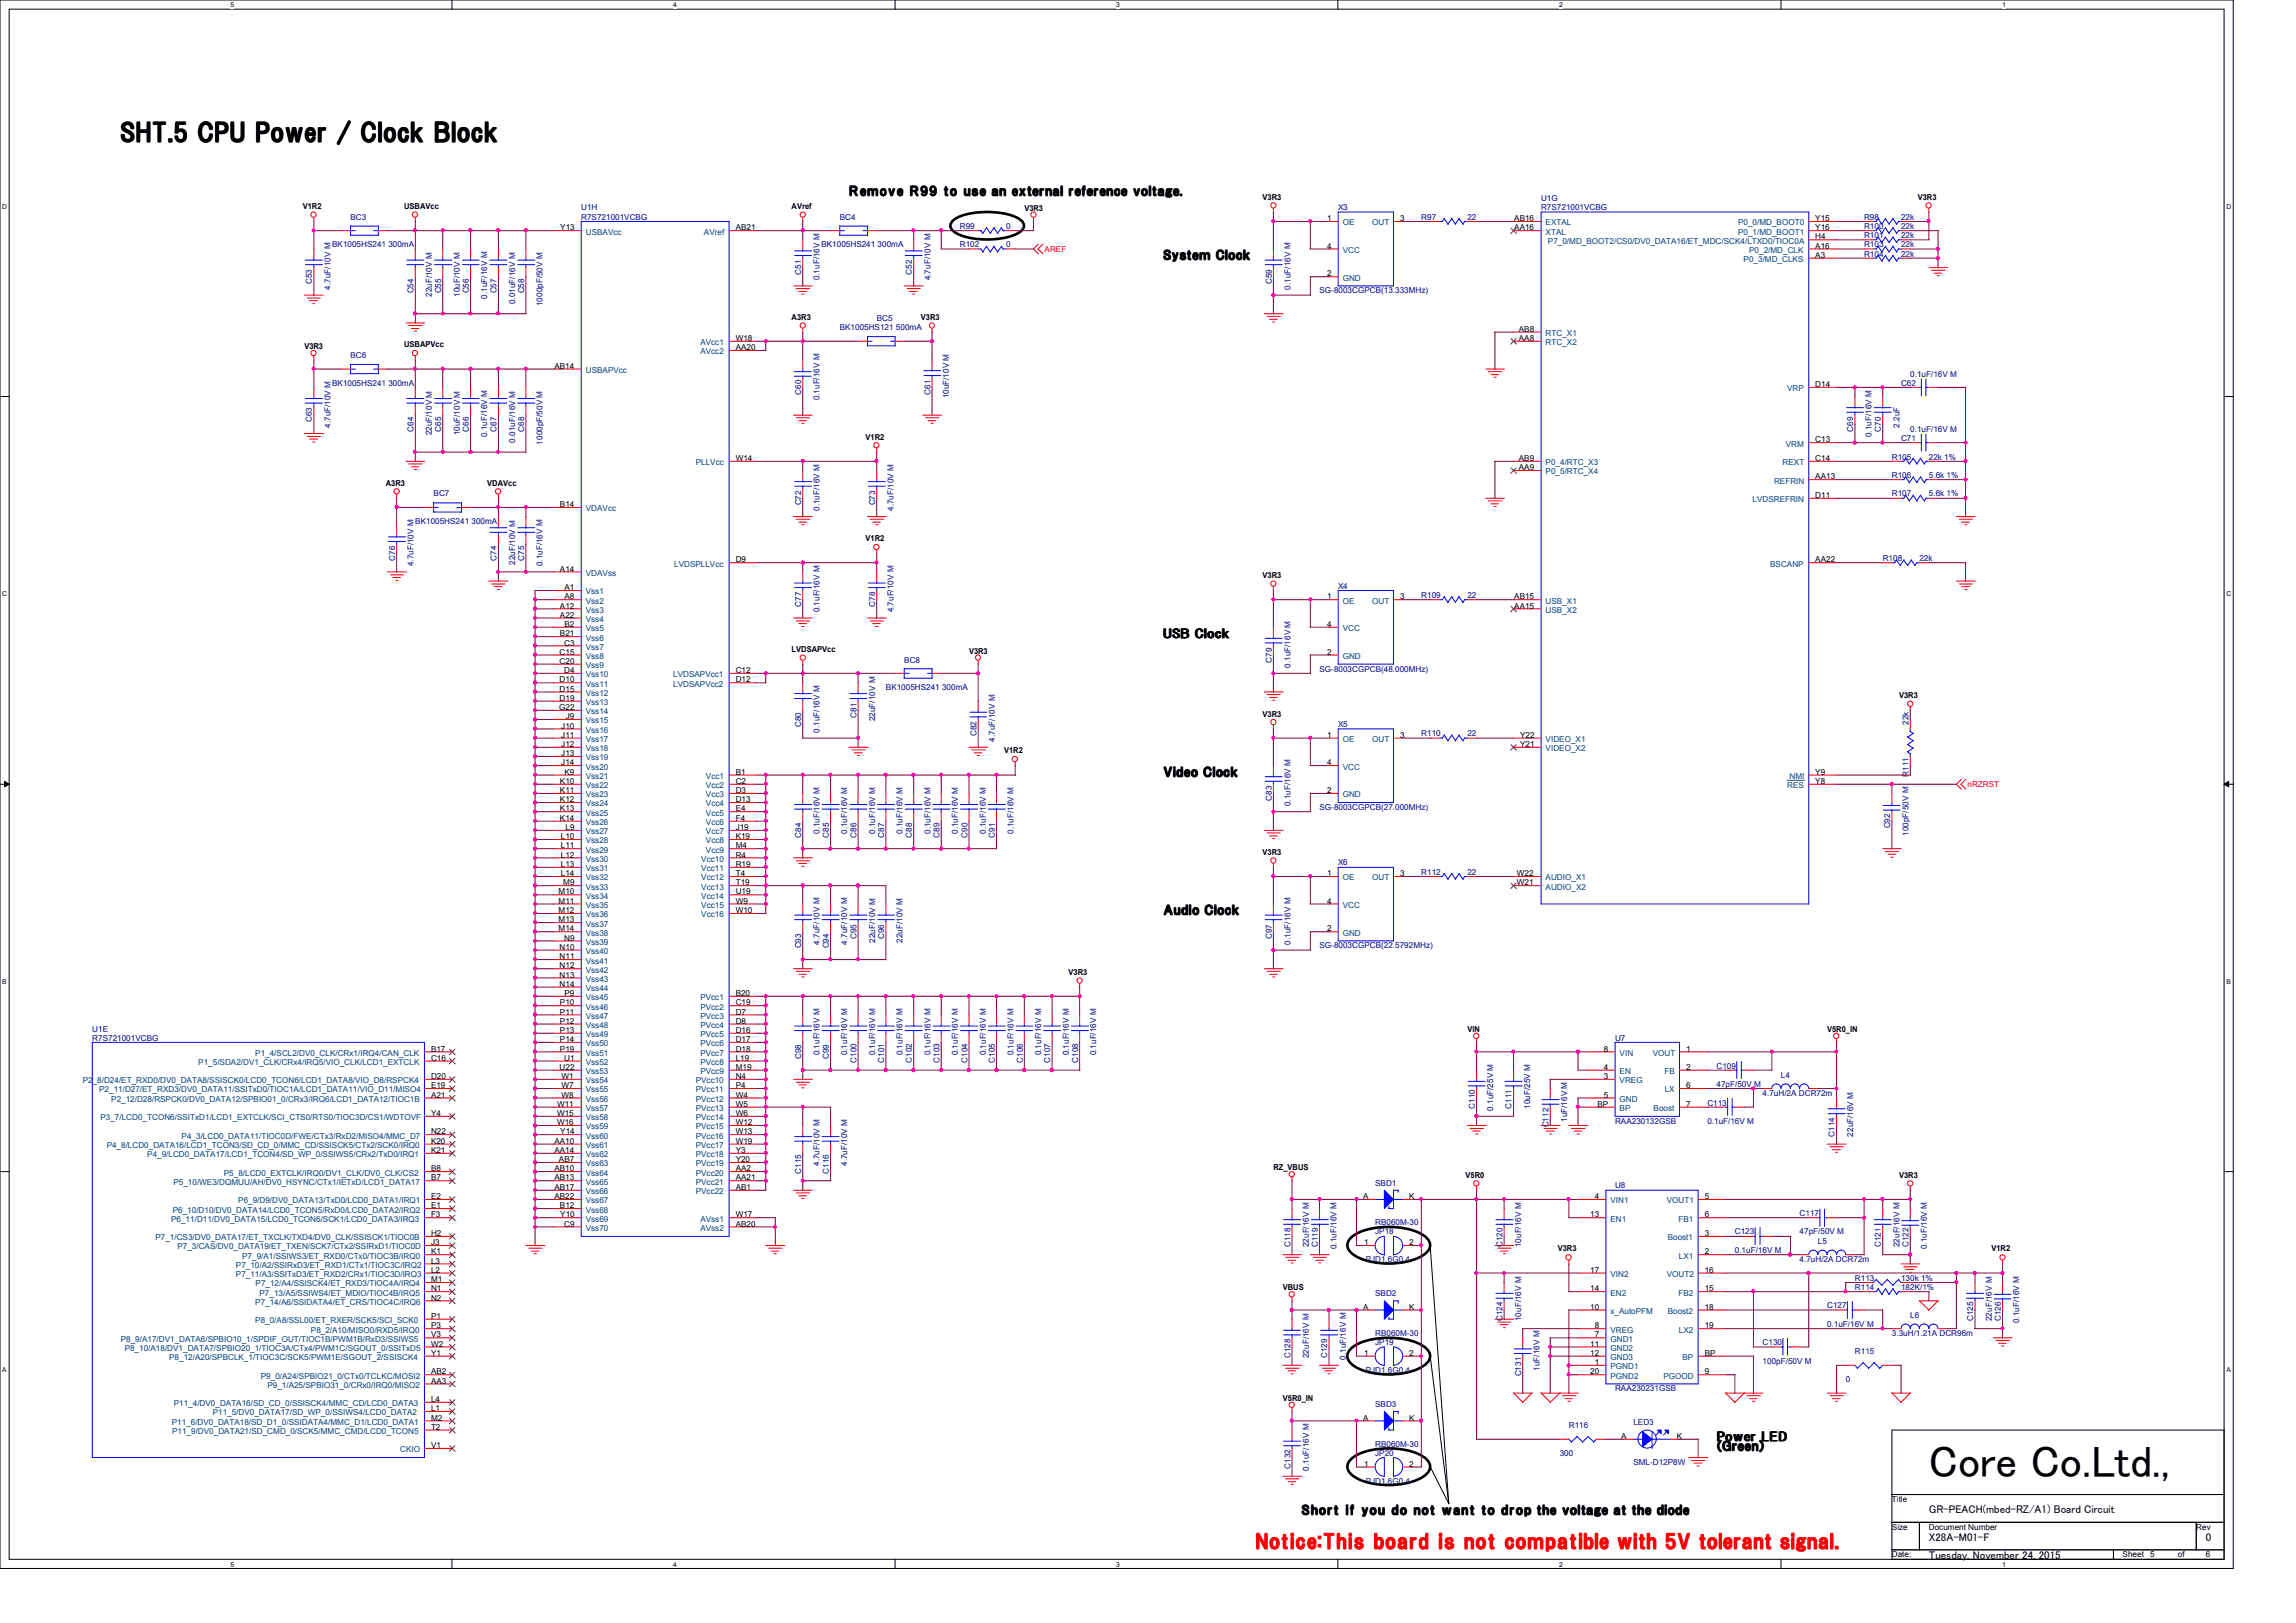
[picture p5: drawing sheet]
<svg xmlns="http://www.w3.org/2000/svg" width="297mm" height="210mm" viewBox="0 0 297 210" stroke-linecap="round" stroke-linejoin="round" font-family="sans-serif">
<defs><g id="words">
<text font-size="5.7" x="249.5" y="191.1">Core Co.Ltd.,</text>
<text font-size="3.2" x="15.6" y="18.2">SHT.5 CPU Power / Clock Block</text>
<text font-size="2.5" fill="#f00" x="162.3" y="200.3">Notice:This board is not compatible with 5V tolerant signal.</text>
<g font-size="1.6">
<text x="109.8" y="25.2">Remove R99 to use an external reference voltage.</text>
<text x="150.5" y="33.6">System Clock</text>
<text x="150.5" y="82.5">USB Clock</text>
<text x="150.5" y="100.4">Video Clock</text>
<text x="150.5" y="118.3">Audio Clock</text>
<text x="222.1" y="186.4">Power LED</text>
<text x="222.1" y="187.7">(Green)</text>
<text x="168.3" y="195.9">Short if you do not want to drop the voltage at the diode</text>
</g>
<g font-size="1.4">
<text x="249.5" y="195.8">GR-PEACH(mbed-RZ/A1) Board Circuit</text>
<text x="249.5" y="199.4">X28A-M01-F</text>
<text x="249.5" y="201.8">Tuesday, November 24, 2015</text>
<text x="285.3" y="199.4">0</text>
</g>
<g font-size="1.1">
<text x="39.2" y="27.1">V1R2</text>
<text x="52.3" y="27.1">USBAVcc</text>
<text x="72.5" y="29.8">Y13</text>
<text x="95.2" y="29.8">AB21</text>
<text x="102.4" y="27.1">AVref</text>
<text x="132.5" y="27.3">V3R3</text>
<text x="163.3" y="25.8">V3R3</text>
<text x="171.7" y="28.6">1</text>
<text x="181.1" y="28.6">3</text>
<text x="195.9" y="28.6">AB16</text>
<text x="195.9" y="29.8">AA16</text>
<text x="234.8" y="28.6">Y15</text>
<text x="234.8" y="29.8">Y16</text>
<text x="248.1" y="25.8">V3R3</text>
<text x="171.7" y="32.2">4</text>
<text x="171.7" y="35.8">2</text>
<text x="234.8" y="32.2">A16</text>
<text x="234.8" y="33.4">A3</text>
<text x="234.8" y="31">H4</text>
<text x="102.4" y="41.4">A3R3</text>
<text x="119.1" y="41.4">V3R3</text>
<text x="39.4" y="45.2">V3R3</text>
<text x="52.3" y="45">USBAPVcc</text>
<text x="71.7" y="47.7">AB14</text>
<text x="95.2" y="44.1">W18</text>
<text x="95.2" y="45.3">AA20</text>
<text x="196.5" y="42.9">AB8</text>
<text x="196.5" y="44.1">AA8</text>
<text x="234.8" y="50.1">D14</text>
<text x="95.2" y="59.6">W14</text>
<text x="112" y="56.9">V1R2</text>
<text x="196.5" y="59.6">AB9</text>
<text x="234.8" y="57.2">C13</text>
<text x="234.8" y="59.6">C14</text>
<text x="49.9" y="62.9">A3R3</text>
<text x="63" y="62.9">VDAVcc</text>
<text x="72.4" y="65.6">B14</text>
<text x="196.5" y="60.8">AA9</text>
<text x="234.8" y="62">AA13</text>
<text x="234.8" y="64.4">D11</text>
<text x="112" y="70">V1R2</text>
<text x="72.4" y="74">A14</text>
<text x="73" y="76.4">A1</text>
<text x="73" y="77.6">A8</text>
<text x="95.2" y="72.8">D9</text>
<text x="163.3" y="74.8">V3R3</text>
<text x="171.7" y="77.6">1</text>
<text x="181.1" y="77.6">3</text>
<text x="195.9" y="77.6">AB15</text>
<text x="234.8" y="72.8">AA22</text>
<text x="72.4" y="78.7">A12</text>
<text x="72.4" y="79.9">A22</text>
<text x="72.4" y="82.3">B21</text>
<text x="73" y="83.5">C3</text>
<text x="73" y="81.1">B2</text>
<text x="171.7" y="81.1">4</text>
<text x="195.9" y="78.7">AA15</text>
<text x="72.4" y="84.7">C15</text>
<text x="72.4" y="85.9">C20</text>
<text x="72.4" y="88.3">D10</text>
<text x="72.4" y="89.5">D15</text>
<text x="73" y="87.1">D4</text>
<text x="95.2" y="87.1">C12</text>
<text x="95.2" y="88.3">D12</text>
<text x="102.4" y="84.3">LVDSAPVcc</text>
<text x="125.3" y="84.6">V3R3</text>
<text x="171.7" y="84.7">2</text>
<text x="72.3" y="91.9">G22</text>
<text x="72.4" y="90.7">D19</text>
<text x="72.6" y="94.3">J10</text>
<text x="72.6" y="95.5">J11</text>
<text x="73.2" y="93">J9</text>
<text x="163.3" y="92.7">V3R3</text>
<text x="171.7" y="95.5">1</text>
<text x="181.1" y="95.5">3</text>
<text x="196.6" y="95.5">Y22</text>
<text x="245.7" y="90.3">V3R3</text>
<text x="72.4" y="101.4">K10</text>
<text x="72.6" y="96.6">J12</text>
<text x="72.6" y="97.8">J13</text>
<text x="72.6" y="99">J14</text>
<text x="73" y="100.2">K9</text>
<text x="95.2" y="100.2">B1</text>
<text x="95.2" y="101.4">C2</text>
<text x="129.9" y="97.5">V1R2</text>
<text x="171.7" y="99">4</text>
<text x="196.6" y="96.6">Y21</text>
<text x="234.8" y="100.2">Y9</text>
<text x="234.8" y="101.4">Y8</text>
<text x="72.4" y="102.6">K11</text>
<text x="72.4" y="103.8">K12</text>
<text x="72.4" y="105">K13</text>
<text x="72.4" y="106.2">K14</text>
<text x="73.2" y="107.4">L9</text>
<text x="95.2" y="102.6">D3</text>
<text x="95.2" y="103.8">D13</text>
<text x="95.2" y="105">E4</text>
<text x="95.2" y="106.2">F4</text>
<text x="95.2" y="107.4">J19</text>
<text x="171.7" y="102.6">2</text>
<text x="72.6" y="108.6">L10</text>
<text x="72.6" y="109.8">L11</text>
<text x="72.6" y="111">L12</text>
<text x="72.6" y="112.2">L13</text>
<text x="72.6" y="113.4">L14</text>
<text x="95.2" y="108.6">K19</text>
<text x="95.2" y="109.8">M4</text>
<text x="95.2" y="111">R4</text>
<text x="95.2" y="112.2">R19</text>
<text x="95.2" y="113.4">T4</text>
<text x="163.3" y="110.6">V3R3</text>
<text x="171.7" y="113.4">1</text>
<text x="181.1" y="113.4">3</text>
<text x="196.2" y="113.4">W22</text>
<text x="72.3" y="115.7">M10</text>
<text x="72.3" y="116.9">M11</text>
<text x="72.3" y="118.2">M12</text>
<text x="72.3" y="119.3">M13</text>
<text x="72.9" y="114.6">M9</text>
<text x="95.2" y="114.6">T19</text>
<text x="95.2" y="115.7">U19</text>
<text x="95.2" y="116.9">W9</text>
<text x="95.2" y="118.2">W10</text>
<text x="171.7" y="116.9">4</text>
<text x="196.2" y="114.6">W21</text>
<text x="72.3" y="120.5">M14</text>
<text x="72.4" y="122.9">N10</text>
<text x="72.4" y="124.1">N11</text>
<text x="72.4" y="125.3">N12</text>
<text x="73" y="121.7">N9</text>
<text x="171.7" y="120.5">2</text>
<text x="72.4" y="126.5">N13</text>
<text x="72.4" y="127.7">N14</text>
<text x="72.4" y="130.1">P10</text>
<text x="72.4" y="131.3">P11</text>
<text x="73" y="128.9">P9</text>
<text x="95.2" y="128.9">B20</text>
<text x="95.2" y="130.1">C19</text>
<text x="95.2" y="131.3">D7</text>
<text x="138.2" y="126.1">V3R3</text>
<text x="55.8" y="137.2">C16</text>
<text x="55.8" y="136.1">B17</text>
<text x="72.4" y="132.5">P12</text>
<text x="72.4" y="133.6">P13</text>
<text x="72.4" y="134.8">P14</text>
<text x="72.4" y="136.1">P19</text>
<text x="73" y="137.2">U1</text>
<text x="95.2" y="132.5">D8</text>
<text x="95.2" y="133.6">D16</text>
<text x="95.2" y="134.8">D17</text>
<text x="95.2" y="136.1">D18</text>
<text x="95.2" y="137.2">L19</text>
<text x="189.8" y="133.5">VIN</text>
<text x="207.5" y="136.1">8</text>
<text x="218.1" y="136.1">1</text>
<text x="236.3" y="133.5">V5R0_IN</text>
<text x="55.8" y="142">A21</text>
<text x="55.8" y="139.6">D20</text>
<text x="55.8" y="140.8">E19</text>
<text x="72.1" y="143.2">W11</text>
<text x="72.4" y="138.4">U22</text>
<text x="72.6" y="139.6">W1</text>
<text x="72.6" y="140.8">W7</text>
<text x="72.6" y="142">W8</text>
<text x="95.2" y="138.4">M19</text>
<text x="95.2" y="139.6">N4</text>
<text x="95.2" y="140.8">P4</text>
<text x="95.2" y="142">W4</text>
<text x="95.2" y="143.2">W5</text>
<text x="206.6" y="143.2">BP</text>
<text x="207.5" y="139.6">3</text>
<text x="207.5" y="138.4">4</text>
<text x="207.5" y="142">5</text>
<text x="218.1" y="138.4">2</text>
<text x="218.1" y="140.8">6</text>
<text x="218.1" y="143.2">7</text>
<text x="55.8" y="144.4">Y4</text>
<text x="55.8" y="146.8">N22</text>
<text x="55.8" y="148">K20</text>
<text x="55.8" y="149.2">K21</text>
<text x="71.7" y="148">AA10</text>
<text x="71.7" y="149.2">AA14</text>
<text x="72.1" y="144.4">W15</text>
<text x="72.1" y="145.6">W16</text>
<text x="72.5" y="146.8">Y14</text>
<text x="95.2" y="144.4">W6</text>
<text x="95.2" y="145.6">W12</text>
<text x="95.2" y="146.8">W13</text>
<text x="95.2" y="148">W19</text>
<text x="95.2" y="149.2">Y3</text>
<text x="55.8" y="151.6">B8</text>
<text x="55.8" y="152.7">B7</text>
<text x="55.8" y="155.2">E2</text>
<text x="71.7" y="151.6">AB10</text>
<text x="71.7" y="152.7">AB13</text>
<text x="71.7" y="154">AB17</text>
<text x="71.7" y="155.2">AB22</text>
<text x="72.3" y="150.4">AB7</text>
<text x="95.2" y="150.4">Y20</text>
<text x="95.2" y="151.6">AA2</text>
<text x="95.2" y="152.7">AA21</text>
<text x="95.2" y="154">AB1</text>
<text x="164.7" y="151.4">RZ_VBUS</text>
<text x="176.3" y="155.2">A</text>
<text x="182.3" y="155.2">K</text>
<text x="189.6" y="152.4">V5R0</text>
<text x="206.3" y="155.2">4</text>
<text x="220.5" y="155.2">5</text>
<text x="245.7" y="152.4">V3R3</text>
<text x="55.8" y="156.3">E1</text>
<text x="55.8" y="157.5">F3</text>
<text x="55.8" y="159.9">H2</text>
<text x="55.8" y="161.1">J3</text>
<text x="72.4" y="156.3">B12</text>
<text x="72.5" y="157.5">Y10</text>
<text x="73" y="158.7">C9</text>
<text x="95.2" y="157.5">W17</text>
<text x="95.2" y="158.7">AB20</text>
<text x="176.4" y="161.1">1</text>
<text x="182.3" y="161.1">2</text>
<text x="201.5" y="161.9">V3R3</text>
<text x="205.7" y="157.5">13</text>
<text x="220.5" y="159.9">3</text>
<text x="220.5" y="157.5">6</text>
<text x="257.6" y="161.9">V1R2</text>
<text x="55.8" y="162.3">K1</text>
<text x="55.8" y="163.5">L3</text>
<text x="55.8" y="164.7">L2</text>
<text x="55.8" y="165.9">M1</text>
<text x="55.8" y="167.1">N1</text>
<text x="165.9" y="167">VBUS</text>
<text x="205.7" y="167.1">14</text>
<text x="205.7" y="164.7">17</text>
<text x="220.5" y="162.3">2</text>
<text x="220.5" y="167.1">15</text>
<text x="220.5" y="164.7">16</text>
<text x="55.8" y="168.3">N2</text>
<text x="55.8" y="170.6">P1</text>
<text x="55.8" y="171.9">P3</text>
<text x="55.8" y="173.1">V3</text>
<text x="176.3" y="169.5">A</text>
<text x="182.3" y="169.5">K</text>
<text x="205.7" y="169.5">10</text>
<text x="206.3" y="173.1">7</text>
<text x="206.3" y="171.9">8</text>
<text x="220.5" y="169.5">18</text>
<text x="220.5" y="171.9">19</text>
<text x="55.8" y="177.8">AB2</text>
<text x="55.8" y="179">AA3</text>
<text x="55.8" y="174.2">W2</text>
<text x="55.8" y="175.4">Y1</text>
<text x="176.4" y="175.4">1</text>
<text x="182.3" y="175.4">2</text>
<text x="205.7" y="174.2">11</text>
<text x="205.7" y="175.4">12</text>
<text x="205.7" y="177.8">20</text>
<text x="206.3" y="176.6">1</text>
<text x="220.5" y="177.8">9</text>
<text x="220.5" y="175.4">BP</text>
<text x="55.8" y="183.8">M2</text>
<text x="55.8" y="185">T2</text>
<text x="55.8" y="181.4">L4</text>
<text x="55.8" y="182.6">L1</text>
<text x="165.9" y="181.3">V5R0_IN</text>
<text x="176.3" y="183.8">A</text>
<text x="182.3" y="183.8">K</text>
<text x="55.8" y="187.4">V1</text>
<text x="176.4" y="189.8">1</text>
<text x="182.3" y="189.8">2</text>
<text x="209.7" y="186.2">A</text>
<text x="216.9" y="186.2">K</text>
<text x="244.7" y="194.4">Title</text>
<text x="244.7" y="198">Size</text>
<text x="249.5" y="198">Document Number</text>
<text x="284.1" y="198">Rev</text>
<text x="244.7" y="201.5">Date:</text>
<text x="274.6" y="201.5">Sheet</text>
<text x="278.1" y="201.5">5</text>
<text x="281.7" y="201.5">of</text>
<text x="285.3" y="201.5">6</text>
</g>
<g font-size="1.1" fill="#000080">
<text x="45.3" y="28.4">BC3</text>
<text x="75.2" y="27.2">U1H</text>
<text x="75.2" y="28.4">R7S721001VCBG</text>
<text x="108.6" y="28.4">BC4</text>
<text x="124.2" y="29.6">R99</text>
<text x="130.1" y="29.6">0</text>
<text x="173.1" y="27.2">X3</text>
<text x="183.9" y="28.4">R97</text>
<text x="189.8" y="28.4">22</text>
<text x="199.3" y="26">U1G</text>
<text x="199.3" y="27.2">R7S721001VCBG</text>
<text x="241.1" y="29.6">R100</text>
<text x="241.1" y="28.4">R98</text>
<text x="245.9" y="29.6">22k</text>
<text x="245.9" y="28.4">22k</text>
<text x="43" y="32">BK1005HS241 300mA</text>
<text x="103.6" y="35.6" transform="rotate(-90 103.6 35.6)">C51</text>
<text x="106.3" y="32">BK1005HS241 300mA</text>
<text x="117.9" y="35.6" transform="rotate(-90 117.9 35.6)">C52</text>
<text x="124.2" y="32">R102</text>
<text x="130.1" y="32">0</text>
<text x="241.1" y="33.2">R104</text>
<text x="241.1" y="32">R103</text>
<text x="241.1" y="30.8">R101</text>
<text x="245.9" y="33.2">22k</text>
<text x="245.9" y="32">22k</text>
<text x="245.9" y="30.8">22k</text>
<text x="40.3" y="36.7" transform="rotate(-90 40.3 36.7)">C53</text>
<text x="42.8" y="37.5" transform="rotate(-90 42.8 37.5)">4.7uF/10V M</text>
<text x="53.5" y="38" transform="rotate(-90 53.5 38)">C54</text>
<text x="55.9" y="38.4" transform="rotate(-90 55.9 38.4)">22uF/10V M</text>
<text x="57.1" y="38" transform="rotate(-90 57.1 38)">C55</text>
<text x="59.5" y="38.4" transform="rotate(-90 59.5 38.4)">10uF/10V M</text>
<text x="60.7" y="38" transform="rotate(-90 60.7 38)">C56</text>
<text x="63" y="38.7" transform="rotate(-90 63 38.7)">0.1uF/16V M</text>
<text x="64.2" y="38" transform="rotate(-90 64.2 38)">C57</text>
<text x="66.6" y="39.4" transform="rotate(-90 66.6 39.4)">0.01uF/16V M</text>
<text x="67.8" y="38" transform="rotate(-90 67.8 38)">C58</text>
<text x="70.2" y="39.6" transform="rotate(-90 70.2 39.6)">1000pF/50V M</text>
<text x="106" y="36.3" transform="rotate(-90 106 36.3)">0.1uF/16V M</text>
<text x="113.4" y="41.6">BC5</text>
<text x="120.4" y="36.3" transform="rotate(-90 120.4 36.3)">4.7uF/10V M</text>
<text x="164.5" y="36.7" transform="rotate(-90 164.5 36.7)">C59</text>
<text x="166.9" y="37.5" transform="rotate(-90 166.9 37.5)">0.1uF/16V M</text>
<text x="170.7" y="38">SG-8003CGPCB(13.333MHz)</text>
<text x="45.3" y="46.3">BC6</text>
<text x="108.6" y="42.8">BK1005HS121 500mA</text>
<text x="43" y="49.9">BK1005HS241 300mA</text>
<text x="103.6" y="51.1" transform="rotate(-90 103.6 51.1)">C60</text>
<text x="106" y="51.8" transform="rotate(-90 106 51.8)">0.1uF/16V M</text>
<text x="120.4" y="51.1" transform="rotate(-90 120.4 51.1)">C61</text>
<text x="122.7" y="51.6" transform="rotate(-90 122.7 51.6)">10uF/10V M</text>
<text x="245.9" y="49.9">C62</text>
<text x="247.1" y="48.7">0.1uF/16V M</text>
<text x="40.3" y="54.7" transform="rotate(-90 40.3 54.7)">C63</text>
<text x="42.8" y="55.4" transform="rotate(-90 42.8 55.4)">4.7uF/10V M</text>
<text x="53.5" y="55.9" transform="rotate(-90 53.5 55.9)">C64</text>
<text x="55.9" y="56.3" transform="rotate(-90 55.9 56.3)">22uF/10V M</text>
<text x="57.1" y="55.9" transform="rotate(-90 57.1 55.9)">C65</text>
<text x="59.5" y="56.3" transform="rotate(-90 59.5 56.3)">10uF/10V M</text>
<text x="60.7" y="55.9" transform="rotate(-90 60.7 55.9)">C66</text>
<text x="63" y="56.6" transform="rotate(-90 63 56.6)">0.1uF/16V M</text>
<text x="64.2" y="55.9" transform="rotate(-90 64.2 55.9)">C67</text>
<text x="66.6" y="57.3" transform="rotate(-90 66.6 57.3)">0.01uF/16V M</text>
<text x="67.8" y="55.9" transform="rotate(-90 67.8 55.9)">C68</text>
<text x="70.2" y="57.5" transform="rotate(-90 70.2 57.5)">1000pF/50V M</text>
<text x="239.7" y="55.9" transform="rotate(-90 239.7 55.9)">C69</text>
<text x="242.1" y="56.6" transform="rotate(-90 242.1 56.6)">0.1uF/16V M</text>
<text x="243.3" y="55.9" transform="rotate(-90 243.3 55.9)">C70</text>
<text x="244.7" y="59.5">R105</text>
<text x="245.7" y="55.4" transform="rotate(-90 245.7 55.4)">2.2uF</text>
<text x="245.9" y="57.1">C71</text>
<text x="247.1" y="55.9">0.1uF/16V M</text>
<text x="249.5" y="59.5">22k 1%</text>
<text x="56.1" y="64.2">BC7</text>
<text x="103.6" y="65.4" transform="rotate(-90 103.6 65.4)">C72</text>
<text x="113.2" y="65.4" transform="rotate(-90 113.2 65.4)">C73</text>
<text x="244.7" y="61.8">R106</text>
<text x="244.7" y="64.2">R107</text>
<text x="249.5" y="61.8">5.6k 1%</text>
<text x="249.5" y="64.2">5.6k 1%</text>
<text x="53.7" y="67.8">BK1005HS241 300mA</text>
<text x="106" y="66.1" transform="rotate(-90 106 66.1)">0.1uF/16V M</text>
<text x="115.6" y="66.1" transform="rotate(-90 115.6 66.1)">4.7uF/10V M</text>
<text x="51.1" y="72.6" transform="rotate(-90 51.1 72.6)">C76</text>
<text x="53.5" y="73.3" transform="rotate(-90 53.5 73.3)">4.7uF/10V M</text>
<text x="64.2" y="72.6" transform="rotate(-90 64.2 72.6)">C74</text>
<text x="66.6" y="73.1" transform="rotate(-90 66.6 73.1)">22uF/10V M</text>
<text x="67.8" y="72.6" transform="rotate(-90 67.8 72.6)">C75</text>
<text x="70.2" y="73.3" transform="rotate(-90 70.2 73.3)">0.1uF/16V M</text>
<text x="173.1" y="76.2">X4</text>
<text x="183.9" y="77.4">R109</text>
<text x="189.8" y="77.4">22</text>
<text x="243.5" y="72.6">R108</text>
<text x="248.3" y="72.6">22k</text>
<text x="103.6" y="78.5" transform="rotate(-90 103.6 78.5)">C77</text>
<text x="106" y="79.2" transform="rotate(-90 106 79.2)">0.1uF/16V M</text>
<text x="113.2" y="78.5" transform="rotate(-90 113.2 78.5)">C78</text>
<text x="115.6" y="79.2" transform="rotate(-90 115.6 79.2)">4.7uF/10V M</text>
<text x="114.6" y="89.3">BK1005HS241 300mA</text>
<text x="117" y="85.7">BC8</text>
<text x="164.5" y="85.7" transform="rotate(-90 164.5 85.7)">C79</text>
<text x="166.9" y="86.4" transform="rotate(-90 166.9 86.4)">0.1uF/16V M</text>
<text x="170.7" y="86.9">SG-8003CGPCB(48.000MHz)</text>
<text x="103.6" y="94.1" transform="rotate(-90 103.6 94.1)">C80</text>
<text x="106" y="94.8" transform="rotate(-90 106 94.8)">0.1uF/16V M</text>
<text x="110.8" y="92.9" transform="rotate(-90 110.8 92.9)">C81</text>
<text x="113.2" y="93.3" transform="rotate(-90 113.2 93.3)">22uF/10V M</text>
<text x="126.3" y="95.2" transform="rotate(-90 126.3 95.2)">C82</text>
<text x="128.7" y="96" transform="rotate(-90 128.7 96)">4.7uF/10V M</text>
<text x="173.1" y="94.1">X5</text>
<text x="183.9" y="95.3">R110</text>
<text x="189.8" y="95.3">22</text>
<text x="246.9" y="93.8" transform="rotate(-90 246.9 93.8)">22k</text>
<text x="246.9" y="100.5" transform="rotate(-90 246.9 100.5)">R111</text>
<text x="106" y="107.9" transform="rotate(-90 106 107.9)">0.1uF/16V M</text>
<text x="109.6" y="107.9" transform="rotate(-90 109.6 107.9)">0.1uF/16V M</text>
<text x="113.2" y="107.9" transform="rotate(-90 113.2 107.9)">0.1uF/16V M</text>
<text x="116.8" y="107.9" transform="rotate(-90 116.8 107.9)">0.1uF/16V M</text>
<text x="120.4" y="107.9" transform="rotate(-90 120.4 107.9)">0.1uF/16V M</text>
<text x="123.9" y="107.9" transform="rotate(-90 123.9 107.9)">0.1uF/16V M</text>
<text x="127.5" y="107.9" transform="rotate(-90 127.5 107.9)">0.1uF/16V M</text>
<text x="131.1" y="107.9" transform="rotate(-90 131.1 107.9)">0.1uF/16V M</text>
<text x="164.5" y="103.6" transform="rotate(-90 164.5 103.6)">C83</text>
<text x="166.9" y="104.3" transform="rotate(-90 166.9 104.3)">0.1uF/16V M</text>
<text x="170.7" y="104.8">SG-8003CGPCB(27.000MHz)</text>
<text x="244.5" y="107.2" transform="rotate(-90 244.5 107.2)">C92</text>
<text x="103.6" y="108.4" transform="rotate(-90 103.6 108.4)">C84</text>
<text x="107.2" y="108.4" transform="rotate(-90 107.2 108.4)">C85</text>
<text x="110.8" y="108.4" transform="rotate(-90 110.8 108.4)">C86</text>
<text x="114.4" y="108.4" transform="rotate(-90 114.4 108.4)">C87</text>
<text x="117.9" y="108.4" transform="rotate(-90 117.9 108.4)">C88</text>
<text x="121.5" y="108.4" transform="rotate(-90 121.5 108.4)">C89</text>
<text x="125.1" y="108.4" transform="rotate(-90 125.1 108.4)">C90</text>
<text x="128.7" y="108.4" transform="rotate(-90 128.7 108.4)">C91</text>
<text x="173.1" y="112">X6</text>
<text x="183.9" y="113.2">R112</text>
<text x="189.8" y="113.2">22</text>
<text x="246.9" y="108.2" transform="rotate(-90 246.9 108.2)">100pF/50V M</text>
<text x="103.6" y="122.7" transform="rotate(-90 103.6 122.7)">C93</text>
<text x="106" y="122.2" transform="rotate(-90 106 122.2)">4.7uF/10V M</text>
<text x="107.2" y="122.7" transform="rotate(-90 107.2 122.7)">C94</text>
<text x="109.6" y="122.2" transform="rotate(-90 109.6 122.2)">4.7uF/10V M</text>
<text x="110.8" y="121.5" transform="rotate(-90 110.8 121.5)">C95</text>
<text x="113.2" y="122" transform="rotate(-90 113.2 122)">22uF/10V M</text>
<text x="114.4" y="121.5" transform="rotate(-90 114.4 121.5)">C96</text>
<text x="116.8" y="122" transform="rotate(-90 116.8 122)">22uF/10V M</text>
<text x="164.5" y="121.5" transform="rotate(-90 164.5 121.5)">C97</text>
<text x="166.9" y="122.2" transform="rotate(-90 166.9 122.2)">0.1uF/16V M</text>
<text x="170.7" y="122.7">SG-8003CGPCB(22.5792MHz)</text>
<text x="11.9" y="133.5">U1E</text>
<text x="11.9" y="134.7">R7S721001VCBG</text>
<text x="103.6" y="137" transform="rotate(-90 103.6 137)">C98</text>
<text x="106" y="136.6" transform="rotate(-90 106 136.6)">0.1uF/16V M</text>
<text x="107.2" y="137" transform="rotate(-90 107.2 137)">C99</text>
<text x="109.6" y="136.6" transform="rotate(-90 109.6 136.6)">0.1uF/16V M</text>
<text x="110.8" y="137.5" transform="rotate(-90 110.8 137.5)">C100</text>
<text x="113.2" y="136.6" transform="rotate(-90 113.2 136.6)">0.1uF/16V M</text>
<text x="114.4" y="137.5" transform="rotate(-90 114.4 137.5)">C101</text>
<text x="116.8" y="136.6" transform="rotate(-90 116.8 136.6)">0.1uF/16V M</text>
<text x="117.9" y="137.5" transform="rotate(-90 117.9 137.5)">C102</text>
<text x="120.4" y="136.6" transform="rotate(-90 120.4 136.6)">0.1uF/16V M</text>
<text x="121.5" y="137.5" transform="rotate(-90 121.5 137.5)">C103</text>
<text x="123.9" y="136.6" transform="rotate(-90 123.9 136.6)">0.1uF/16V M</text>
<text x="125.1" y="137.5" transform="rotate(-90 125.1 137.5)">C104</text>
<text x="127.5" y="136.6" transform="rotate(-90 127.5 136.6)">0.1uF/16V M</text>
<text x="128.7" y="137.5" transform="rotate(-90 128.7 137.5)">C105</text>
<text x="131.1" y="136.6" transform="rotate(-90 131.1 136.6)">0.1uF/16V M</text>
<text x="132.3" y="137.5" transform="rotate(-90 132.3 137.5)">C106</text>
<text x="134.7" y="136.6" transform="rotate(-90 134.7 136.6)">0.1uF/16V M</text>
<text x="135.8" y="137.5" transform="rotate(-90 135.8 137.5)">C107</text>
<text x="138.3" y="136.6" transform="rotate(-90 138.3 136.6)">0.1uF/16V M</text>
<text x="139.4" y="137.5" transform="rotate(-90 139.4 137.5)">C108</text>
<text x="141.8" y="136.6" transform="rotate(-90 141.8 136.6)">0.1uF/16V M</text>
<text x="208.9" y="134.7">U7</text>
<text x="190.8" y="143.5" transform="rotate(-90 190.8 143.5)">C110</text>
<text x="193.2" y="143.7" transform="rotate(-90 193.2 143.7)">0.1uF/25V M</text>
<text x="195.5" y="143.5" transform="rotate(-90 195.5 143.5)">C111</text>
<text x="198" y="143.5" transform="rotate(-90 198 143.5)">10uF/25V M</text>
<text x="220.9" y="143">C113</text>
<text x="222" y="138.3">C109</text>
<text x="222" y="140.6">47pF/50V M</text>
<text x="228" y="141.8">4.7uH/2A DCR72m</text>
<text x="230.4" y="139.4">L4</text>
<text x="200.3" y="145.9" transform="rotate(-90 200.3 145.9)">C112</text>
<text x="202.7" y="145.2" transform="rotate(-90 202.7 145.2)">1uF/16V M</text>
<text x="208.9" y="145.4">RAA230132GSB</text>
<text x="220.9" y="145.4">0.1uF/16V M</text>
<text x="237.3" y="147.1" transform="rotate(-90 237.3 147.1)">C114</text>
<text x="239.7" y="147.1" transform="rotate(-90 239.7 147.1)">22uF/16V M</text>
<text x="103.6" y="151.8" transform="rotate(-90 103.6 151.8)">C115</text>
<text x="106" y="150.9" transform="rotate(-90 106 150.9)">4.7uF/10V M</text>
<text x="107.2" y="151.8" transform="rotate(-90 107.2 151.8)">C116</text>
<text x="109.6" y="150.9" transform="rotate(-90 109.6 150.9)">4.7uF/10V M</text>
<text x="177.9" y="153.4">SBD1</text>
<text x="208.9" y="153.8">U8</text>
<text x="166.9" y="161.4" transform="rotate(-90 166.9 161.4)">C118</text>
<text x="169.3" y="161.4" transform="rotate(-90 169.3 161.4)">22uF/16V M</text>
<text x="170.5" y="161.4" transform="rotate(-90 170.5 161.4)">C119</text>
<text x="172.9" y="161.6" transform="rotate(-90 172.9 161.6)">0.1uF/16V M</text>
<text x="177.9" y="159.7">JP18</text>
<text x="177.9" y="158.5">RB060M-30</text>
<text x="194.4" y="161.4" transform="rotate(-90 194.4 161.4)">C120</text>
<text x="196.8" y="161.4" transform="rotate(-90 196.8 161.4)">10uF/16V M</text>
<text x="224.4" y="159.7">C123</text>
<text x="232.8" y="157.4">C117</text>
<text x="232.8" y="159.7">47pF/50V M</text>
<text x="235.2" y="161">L5</text>
<text x="243.3" y="161.4" transform="rotate(-90 243.3 161.4)">C121</text>
<text x="245.7" y="161.4" transform="rotate(-90 245.7 161.4)">22uF/16V M</text>
<text x="246.9" y="161.4" transform="rotate(-90 246.9 161.4)">C122</text>
<text x="249.3" y="161.6" transform="rotate(-90 249.3 161.6)">0.1uF/16V M</text>
<text x="176.7" y="163.3">PJD1.6G0.4</text>
<text x="177.9" y="167.7">SBD2</text>
<text x="224.4" y="162.1">0.1uF/16V M</text>
<text x="232.8" y="163.3">4.7uH/2A DCR72m</text>
<text x="239.9" y="165.7">R113</text>
<text x="239.9" y="166.9">R114</text>
<text x="245.9" y="165.7">130k 1%</text>
<text x="245.9" y="166.9">182K/1%</text>
<text x="177.9" y="172.9">RB060M-30</text>
<text x="194.4" y="170.9" transform="rotate(-90 194.4 170.9)">C124</text>
<text x="196.8" y="170.9" transform="rotate(-90 196.8 170.9)">10uF/16V M</text>
<text x="236.3" y="169.3">C127</text>
<text x="236.3" y="171.7">0.1uF/16V M</text>
<text x="244.7" y="172.9">3.3uH/1.21A DCR96m</text>
<text x="247.1" y="170.5">L6</text>
<text x="255.2" y="170.9" transform="rotate(-90 255.2 170.9)">C125</text>
<text x="257.6" y="170.9" transform="rotate(-90 257.6 170.9)">22uF/16V M</text>
<text x="258.8" y="170.9" transform="rotate(-90 258.8 170.9)">C126</text>
<text x="261.2" y="171.2" transform="rotate(-90 261.2 171.2)">0.1uF/16V M</text>
<text x="166.9" y="175.7" transform="rotate(-90 166.9 175.7)">C128</text>
<text x="169.3" y="175.7" transform="rotate(-90 169.3 175.7)">22uF/16V M</text>
<text x="171.7" y="175.7" transform="rotate(-90 171.7 175.7)">C129</text>
<text x="174.1" y="175.9" transform="rotate(-90 174.1 175.9)">0.1uF/16V M</text>
<text x="176.7" y="177.6">PJD1.6G0.4</text>
<text x="177.9" y="174.1">JP19</text>
<text x="196.8" y="178.1" transform="rotate(-90 196.8 178.1)">C131</text>
<text x="199.1" y="177.4" transform="rotate(-90 199.1 177.4)">1uF/16V M</text>
<text x="228" y="174.1">C130</text>
<text x="228" y="176.4">100pF/50V M</text>
<text x="238.8" y="178.9">0</text>
<text x="239.9" y="175.3">R115</text>
<text x="177.9" y="182.1">SBD3</text>
<text x="202.9" y="184.8">R116</text>
<text x="208.9" y="180">RAA230231GSB</text>
<text x="211.3" y="184.4">LED3</text>
<text x="166.9" y="190" transform="rotate(-90 166.9 190)">C132</text>
<text x="169.3" y="190.3" transform="rotate(-90 169.3 190.3)">0.1uF/16V M</text>
<text x="176.7" y="192">PJD1.6G0.4</text>
<text x="177.9" y="187.2">RB060M-30</text>
<text x="177.9" y="188.4">JP20</text>
<text x="201.8" y="188.4">300</text>
<text x="211.3" y="189.6">SML-D12P8W</text>
</g>
<g font-size="1.1" fill="#004080">
<text x="173.7" y="29.2">OE</text>
<text x="177.5" y="29.2">OUT</text>
<text x="199.9" y="29.2">EXTAL</text>
<text x="224.8" y="29.2">P0_0/MD_BOOT0</text>
<text x="75.8" y="30.4">USBAVcc</text>
<text x="91.1" y="30.4">AVref</text>
<text x="173.7" y="32.7">VCC</text>
<text x="199.9" y="30.4">XTAL</text>
<text x="200.2" y="31.5">P7_0/MD_BOOT2/CS0/DV0_DATA16/ET_MDC/SCK4/LTXD0/TIOC0A</text>
<text x="224.8" y="30.4">P0_1/MD_BOOT1</text>
<text x="225.6" y="33.9">P0_3/MD_CLKS</text>
<text x="226.3" y="32.7">P0_2/MD_CLK</text>
<text x="173.7" y="36.3">GND</text>
<text x="90.6" y="44.7">AVcc1</text>
<text x="90.6" y="45.8">AVcc2</text>
<text x="199.9" y="43.5">RTC_X1</text>
<text x="199.9" y="44.7">RTC_X2</text>
<text x="75.8" y="48.3">USBAPVcc</text>
<text x="231.2" y="50.6">VRP</text>
<text x="231" y="57.8">VRM</text>
<text x="90" y="60.2">PLLVcc</text>
<text x="199.9" y="60.2">P0_4/RTC_X3</text>
<text x="199.9" y="61.4">P0_5/RTC_X4</text>
<text x="226.7" y="65">LVDSREFRIN</text>
<text x="229.5" y="62.6">REFRIN</text>
<text x="230.6" y="60.2">REXT</text>
<text x="75.8" y="66.2">VDAVcc</text>
<text x="75.8" y="74.5">VDAVss</text>
<text x="75.8" y="76.9">Vss1</text>
<text x="87.2" y="73.3">LVDSPLLVcc</text>
<text x="229" y="73.3">BSCANP</text>
<text x="75.8" y="78.1">Vss2</text>
<text x="75.8" y="79.3">Vss3</text>
<text x="75.8" y="80.5">Vss4</text>
<text x="75.8" y="81.7">Vss5</text>
<text x="75.8" y="82.9">Vss6</text>
<text x="173.7" y="78.1">OE</text>
<text x="173.7" y="81.7">VCC</text>
<text x="177.5" y="78.1">OUT</text>
<text x="199.9" y="78.1">USB_X1</text>
<text x="199.9" y="79.3">USB_X2</text>
<text x="75.8" y="84.1">Vss7</text>
<text x="75.8" y="85.3">Vss8</text>
<text x="75.8" y="86.4">Vss9</text>
<text x="75.8" y="87.6">Vss10</text>
<text x="75.8" y="88.9">Vss11</text>
<text x="87.1" y="87.6">LVDSAPVcc1</text>
<text x="87.1" y="88.9">LVDSAPVcc2</text>
<text x="173.7" y="85.3">GND</text>
<text x="75.8" y="90">Vss12</text>
<text x="75.8" y="91.2">Vss13</text>
<text x="75.8" y="92.4">Vss14</text>
<text x="75.8" y="93.6">Vss15</text>
<text x="75.8" y="94.8">Vss16</text>
<text x="75.8" y="96">Vss17</text>
<text x="75.8" y="97.2">Vss18</text>
<text x="75.8" y="98.4">Vss19</text>
<text x="75.8" y="99.6">Vss20</text>
<text x="75.8" y="100.8">Vss21</text>
<text x="75.8" y="102">Vss22</text>
<text x="91.3" y="100.8">Vcc1</text>
<text x="91.3" y="102">Vcc2</text>
<text x="173.7" y="96">OE</text>
<text x="173.7" y="99.6">VCC</text>
<text x="177.5" y="96">OUT</text>
<text x="199.9" y="96">VIDEO_X1</text>
<text x="199.9" y="97.2">VIDEO_X2</text>
<text x="231.2" y="102">RES</text>
<text x="231.5" y="100.8">NMI</text>
<text x="75.8" y="103.2">Vss23</text>
<text x="75.8" y="104.4">Vss24</text>
<text x="75.8" y="105.5">Vss25</text>
<text x="75.8" y="106.8">Vss26</text>
<text x="75.8" y="107.9">Vss27</text>
<text x="91.3" y="103.2">Vcc3</text>
<text x="91.3" y="104.4">Vcc4</text>
<text x="91.3" y="105.5">Vcc5</text>
<text x="91.3" y="106.8">Vcc6</text>
<text x="91.3" y="107.9">Vcc7</text>
<text x="173.7" y="103.2">GND</text>
<text x="75.8" y="109.1">Vss28</text>
<text x="75.8" y="110.3">Vss29</text>
<text x="75.8" y="111.5">Vss30</text>
<text x="75.8" y="112.7">Vss31</text>
<text x="75.8" y="113.9">Vss32</text>
<text x="90.7" y="111.5">Vcc10</text>
<text x="90.7" y="112.7">Vcc11</text>
<text x="90.7" y="113.9">Vcc12</text>
<text x="91.3" y="109.1">Vcc8</text>
<text x="91.3" y="110.3">Vcc9</text>
<text x="173.7" y="113.9">OE</text>
<text x="177.5" y="113.9">OUT</text>
<text x="199.9" y="113.9">AUDIO_X1</text>
<text x="75.8" y="115.1">Vss33</text>
<text x="75.8" y="116.3">Vss34</text>
<text x="75.8" y="117.5">Vss35</text>
<text x="75.8" y="118.7">Vss36</text>
<text x="75.8" y="119.9">Vss37</text>
<text x="90.7" y="115.1">Vcc13</text>
<text x="90.7" y="116.3">Vcc14</text>
<text x="90.7" y="117.5">Vcc15</text>
<text x="90.7" y="118.7">Vcc16</text>
<text x="173.7" y="117.5">VCC</text>
<text x="199.9" y="115.1">AUDIO_X2</text>
<text x="75.8" y="121.1">Vss38</text>
<text x="75.8" y="122.3">Vss39</text>
<text x="75.8" y="123.4">Vss40</text>
<text x="75.8" y="124.7">Vss41</text>
<text x="75.8" y="125.9">Vss42</text>
<text x="173.7" y="121.1">GND</text>
<text x="75.8" y="127">Vss43</text>
<text x="75.8" y="128.2">Vss44</text>
<text x="75.8" y="129.4">Vss45</text>
<text x="75.8" y="130.6">Vss46</text>
<text x="75.8" y="131.8">Vss47</text>
<text x="90.6" y="129.4">PVcc1</text>
<text x="90.6" y="130.6">PVcc2</text>
<text x="90.6" y="131.8">PVcc3</text>
<text x="25.7" y="137.8">P1_5/SDA2/DV1_CLK/CRx4/IRQ5/VIO_CLK/LCD1_EXTCLK</text>
<text x="33" y="136.6">P1_4/SCL2/DV0_CLK/CRx1/IRQ4/CAN_CLK</text>
<text x="75.8" y="133">Vss48</text>
<text x="75.8" y="134.2">Vss49</text>
<text x="75.8" y="135.4">Vss50</text>
<text x="75.8" y="136.6">Vss51</text>
<text x="75.8" y="137.8">Vss52</text>
<text x="90.6" y="133">PVcc4</text>
<text x="90.6" y="134.2">PVcc5</text>
<text x="90.6" y="135.4">PVcc6</text>
<text x="90.6" y="136.6">PVcc7</text>
<text x="90.6" y="137.8">PVcc8</text>
<text x="209.5" y="136.6">VIN</text>
<text x="213.8" y="136.6">VOUT</text>
<text x="10.7" y="140.2">P2_8/D24/ET_RXD0/DV0_DATA8/SSISCK0/LCD0_TCON6/LCD1_DATA8/VIO_D8/RSPCK4</text>
<text x="12.8" y="141.4">P2_11/D27/ET_RXD3/DV0_DATA11/SSITxD0/TIOC1A/LCD1_DATA11/VIO_D11/MISO4</text>
<text x="14.4" y="142.6">P2_12/D28/RSPCK0/DV0_DATA12/SPBIO01_0/CRx3/IRQ6/LCD1_DATA12/TIOC1B</text>
<text x="75.8" y="139">Vss53</text>
<text x="75.8" y="140.2">Vss54</text>
<text x="75.8" y="141.4">Vss55</text>
<text x="75.8" y="142.6">Vss56</text>
<text x="75.8" y="143.8">Vss57</text>
<text x="90" y="140.2">PVcc10</text>
<text x="90" y="141.4">PVcc11</text>
<text x="90" y="142.6">PVcc12</text>
<text x="90" y="143.8">PVcc13</text>
<text x="90.6" y="139">PVcc9</text>
<text x="209.5" y="140.2">VREG</text>
<text x="209.5" y="139">EN</text>
<text x="209.5" y="142.6">GND</text>
<text x="209.5" y="143.8">BP</text>
<text x="213.9" y="143.8">Boost</text>
<text x="215.3" y="139">FB</text>
<text x="215.3" y="141.4">LX</text>
<text x="13" y="144.9">P3_7/LCD0_TCON6/SSITxD1/LCD1_EXTCLK/SCI_CTS0/RTS0/TIOC3D/CS1/WDTOVF</text>
<text x="13.8" y="148.5">P4_8/LCD0_DATA16/LCD1_TCON3/SD_CD_0/MMC_CD/SSISCK5/CTx2/SCK0/IRQ0</text>
<text x="19.1" y="149.7">P4_9/LCD0_DATA17/LCD1_TCON4/SD_WP_0/SSIWS5/CRx2/TxD0/IRQ1</text>
<text x="23.5" y="147.3">P4_3/LCD0_DATA11/TIOC0D/FWE/CTx3/RxD2/MISO4/MMC_D7</text>
<text x="75.8" y="144.9">Vss58</text>
<text x="75.8" y="146.1">Vss59</text>
<text x="75.8" y="147.3">Vss60</text>
<text x="75.8" y="148.5">Vss61</text>
<text x="75.8" y="149.7">Vss62</text>
<text x="90" y="144.9">PVcc14</text>
<text x="90" y="146.1">PVcc15</text>
<text x="90" y="147.3">PVcc16</text>
<text x="90" y="148.5">PVcc17</text>
<text x="90" y="149.7">PVcc18</text>
<text x="22.4" y="153.3">P5_10/WE3/DQMUU/AH/DV0_HSYNC/CTx1/IETxD/LCD1_DATA17</text>
<text x="29" y="152.1">P5_8/LCD0_EXTCLK/IRQ0/DV1_CLK/DV0_CLK/CS2</text>
<text x="30.8" y="155.7">P6_9/D9/DV0_DATA13/TxD0/LCD0_DATA1/IRQ1</text>
<text x="75.8" y="150.9">Vss63</text>
<text x="75.8" y="152.1">Vss64</text>
<text x="75.8" y="153.3">Vss65</text>
<text x="75.8" y="154.5">Vss66</text>
<text x="75.8" y="155.7">Vss67</text>
<text x="90" y="150.9">PVcc19</text>
<text x="90" y="152.1">PVcc20</text>
<text x="90" y="153.3">PVcc21</text>
<text x="90" y="154.5">PVcc22</text>
<text x="208.3" y="155.7">VIN1</text>
<text x="215.6" y="155.7">VOUT1</text>
<text x="20.1" y="160.5">P7_1/CS3/DV0_DATA17/ET_TXCLK/TXD4/DV0_CLK/SSISCK1/TIOC0B</text>
<text x="22.1" y="158.1">P6_11/D11/DV0_DATA15/LCD0_TCON6/SCK1/LCD0_DATA3/IRQ3</text>
<text x="22.4" y="156.9">P6_10/D10/DV0_DATA14/LCD0_TCON5/RxD0/LCD0_DATA2/IRQ2</text>
<text x="22.9" y="161.7">P7_3/CAS/DV0_DATA19/ET_TXEN/SCK7/CTx2/SSIRxD1/TIOC0D</text>
<text x="75.8" y="156.9">Vss68</text>
<text x="75.8" y="158.1">Vss69</text>
<text x="75.8" y="159.3">Vss70</text>
<text x="90.6" y="158.1">AVss1</text>
<text x="90.6" y="159.3">AVss2</text>
<text x="208.3" y="158.1">EN1</text>
<text x="215.7" y="160.5">Boost1</text>
<text x="217.1" y="158.1">FB1</text>
<text x="30.5" y="164">P7_10/A2/SSIRxD3/ET_RXD1/CTx1/TIOC3C/IRQ2</text>
<text x="30.5" y="165.2">P7_11/A3/SSITxD3/ET_RXD2/CRx1/TIOC3D/IRQ3</text>
<text x="31.3" y="162.9">P7_9/A1/SSIWS3/ET_RXD0/CTx0/TIOC3B/IRQ0</text>
<text x="33.1" y="166.5">P7_12/A4/SSISCK4/ET_RXD3/TIOC4A/IRQ4</text>
<text x="33.6" y="167.6">P7_13/A5/SSIWS4/ET_MDIO/TIOC4B/IRQ5</text>
<text x="208.3" y="167.6">EN2</text>
<text x="208.3" y="165.2">VIN2</text>
<text x="215.6" y="165.2">VOUT2</text>
<text x="217.1" y="167.6">FB2</text>
<text x="217.2" y="162.9">LX1</text>
<text x="15.6" y="173.6">P8_9/A17/DV1_DATA6/SPBIO10_1/SPDIF_OUT/TIOC1B/PWM1B/RxD3/SSIWS5</text>
<text x="33" y="168.8">P7_14/A6/SSIDATA4/ET_CRS/TIOC4C/IRQ6</text>
<text x="33" y="171.2">P8_0/A8/SSL00/ET_RXER/SCK5/SCI_SCK0</text>
<text x="40.2" y="172.4">P8_2/A10/MISO0/RXD5/IRQ0</text>
<text x="208.3" y="173.6">GND1</text>
<text x="208.3" y="172.4">VREG</text>
<text x="208.3" y="170">x_AutoPFM</text>
<text x="215.7" y="170">Boost2</text>
<text x="217.2" y="172.4">LX2</text>
<text x="16.1" y="174.8">P8_10/A18/DV1_DATA7/SPBIO20_1/TIOC3A/CTx4/PWM1C/SGOUT_0/SSITxD5</text>
<text x="21.9" y="176">P8_12/A20/SPBCLK_1/TIOC3C/SCK5/PWM1E/SGOUT_2/SSISCK4</text>
<text x="33.7" y="178.4">P9_0/A24/SPBIO21_0/CTx0/TCLKC/MOSI2</text>
<text x="34.6" y="179.6">P9_1/A25/SPBIO31_0/CRx0/IRQ0/MISO2</text>
<text x="208.3" y="177.2">PGND1</text>
<text x="208.3" y="174.8">GND2</text>
<text x="208.3" y="176">GND3</text>
<text x="208.3" y="178.4">PGND2</text>
<text x="215.2" y="178.4">PGOOD</text>
<text x="217.6" y="176">BP</text>
<text x="22.2" y="184.4">P11_6/DV0_DATA18/SD_D1_0/SSIDATA4/MMC_D1/LCD0_DATA1</text>
<text x="22.3" y="185.5">P11_9/DV0_DATA21/SD_CMD_0/SCK5/MMC_CMD/LCD0_TCON5</text>
<text x="22.5" y="181.9">P11_4/DV0_DATA16/SD_CD_0/SSISCK4/MMC_CD/LCD0_DATA3</text>
<text x="27.5" y="183.1">P11_5/DV0_DATA17/SD_WP_0/SSIWS4/LCD0_DATA2</text>
<text x="51.8" y="187.9">CKIO</text>
</g>
<g font-size="1.1" fill="#f00">
<text x="135.1" y="32.6">AREF</text>
<text x="254.5" y="101.9">nRZRST</text>
</g>
<g font-size=".9">
<text x="29.8" y=".9">5</text>
<text x="87.1" y=".9">4</text>
<text x="144.4" y=".9">3</text>
<text x="201.7" y=".9">2</text>
<text x="259" y=".9">1</text>
<text x=".3" y="27.1">D</text>
<text x="288" y="27.1">D</text>
<text x=".3" y="77.2">C</text>
<text x="288" y="77.2">C</text>
<text x=".3" y="127.3">B</text>
<text x="288" y="127.3">B</text>
<text x=".3" y="177.5">A</text>
<text x="288" y="177.5">A</text>
<text x="29.8" y="202.7">5</text>
<text x="87.1" y="202.7">4</text>
<text x="144.4" y="202.7">3</text>
<text x="201.7" y="202.7">2</text>
<text x="259" y="202.7">1</text>
</g>
</g></defs>
<path d="M0 0h288.9v202.9h-288.9zM1.2 1.2h286.5v200.6h-286.5z" fill="none" stroke="#000" stroke-width=".13"/>
<g fill="#fff">
<path d="M29.8 .1h.5v1h-.5z"/>
<path d="M29.8 201.9h.5v1h-.5z"/>
</g>
<path d="M58.5 0v1.2M58.5 201.8v1.1" fill="none" stroke="#000" stroke-width=".13"/>
<g fill="#fff">
<path d="M87.1 .1h.4v1h-.4z"/>
<path d="M87.1 201.9h.4v1h-.4z"/>
</g>
<path d="M115.8 0v1.2M115.8 201.8v1.1" fill="none" stroke="#000" stroke-width=".13"/>
<g fill="#fff">
<path d="M144.4 .1h.5v1h-.5z"/>
<path d="M144.4 201.9h.5v1h-.5z"/>
</g>
<path d="M173.1 0v1.2M173.1 201.8v1.1" fill="none" stroke="#000" stroke-width=".13"/>
<g fill="#fff">
<path d="M201.7 .1h.4v1h-.4z"/>
<path d="M201.7 201.9h.4v1h-.4z"/>
</g>
<path d="M230.4 0v1.2M230.4 201.8v1.1" fill="none" stroke="#000" stroke-width=".13"/>
<g fill="#fff">
<path d="M259 .1h.5v1h-.5z"/>
<path d="M259 201.9h.5v1h-.5z"/>
<path d="M.3 26.2h.6v1h-.6z"/>
<path d="M288 26.2h.6v1h-.6z"/>
<path d="M.3 76.4h.6v.9h-.6z"/>
<path d="M288 76.4h.6v.9h-.6z"/>
</g>
<path d="M0 51.3h1.2M287.7 51.3h1.2" fill="none" stroke="#000" stroke-width=".13"/>
<g fill="#fff">
<path d="M.3 126.5h.5v1h-.5z"/>
<path d="M288 126.5h.5v1h-.5z"/>
</g>
<path d="M0 101.5h1.2M.6 101.1l.6 .4-.6 .3zM287.7 101.5l.6-.4v.7zM287.7 101.5h1.2" fill="none" stroke="#000" stroke-width=".13"/>
<path d="M.6 101.1l.6 .4-.6 .3zM287.7 101.5l.6-.4v.7z" fill="#000"/>
<g fill="#fff">
<path d="M.3 176.7h.5v.9h-.5z"/>
<path d="M288 176.7h.5v.9h-.5z"/>
</g>
<path d="M0 151.6h1.2M287.7 151.6h1.2M185 175.4l2.4 19.2M185 161.1l2.4 33.5M185 189.8l2.4 4.8M244.7 185h43v16.8h-43zM244.7 193.4h43M244.7 197h43M248.3 197v3.5M284.1 197v3.5M244.7 200.5h43M273.4 200.5v1.3" fill="none" stroke="#000" stroke-width=".13"/>
<path d="M123.3 28.5a7.3 7.3 0 0 1 4.4-1.1 7.4 7.4 0 0 1 4.4 1.1 .83 .83 0 0 1 0 1.4 7.5 7.5 0 0 1-4.4 1.1 7.3 7.3 0 0 1-4.4-1.1 .84 .84 0 0 1 0-1.4zM174.7 160.2a7.2 7.2 0 0 1 4.9-1.5 7.4 7.4 0 0 1 5 1.5 1.2 1.2 0 0 1 0 1.8 7.4 7.4 0 0 1-5 1.5 7.3 7.3 0 0 1-4.9-1.5 1.21 1.21 0 0 1 0-1.8zM174.7 174.5a7.2 7.2 0 0 1 4.9-1.4 7.4 7.4 0 0 1 5 1.4 1.2 1.2 0 0 1 0 1.9 7.4 7.4 0 0 1-5 1.4 7.3 7.3 0 0 1-4.9-1.4 1.21 1.21 0 0 1 0-1.9zM174.7 188.9a7.2 7.2 0 0 1 4.9-1.5 7.4 7.4 0 0 1 5 1.5 1.2 1.2 0 0 1 0 1.8 7.4 7.4 0 0 1-5 1.5 7.3 7.3 0 0 1-4.9-1.5 1.21 1.21 0 0 1 0-1.8z" fill="none" stroke="#000" stroke-width=".34"/>
<g fill="none" stroke="#f00" stroke-width=".13">
<path d="M39.4 38.2h2.4M39.8 38.6h1.6M40 38.9h1.1M40.5 39.3h.2M40.6 28.2v.5M40.6 32.2v1.2M40.6 34.6v1.2M44.2 29.8h1.1M48.9 29.8h1.2M53.7 28.2v.5M53.7 32.2v1.2M53.7 34.6v1.2"/>
<path d="M57.3 32.2v1.2M57.3 34.6v1.2M60.9 32.2v1.2M60.9 34.6v1.2M68 32.2v1.2M68 34.6v1.2M102.7 37h2.4M103 37.3h1.7M103.3 37.7h1M103.7 38.1h.3M103.8 28.2v.5M103.8 31v1.2"/>
<path d="M103.8 33.4v1.2M107.4 29.8h1.2M112.2 29.8h1.2M117 37h2.4M117.3 37.3h1.7M117.6 37.7h1.1M118.1 38.1h.2M118.2 31v1.2M118.2 33.4v1.2M125.3 29.8h1.2M125.3 32.2h1.2M130.1 29.8h1.2"/>
<path d="M130.1 32.2h1.2M133.7 28.2v.5M134.3 31.6l-.6 .6 .6 .7M134.9 31.6l-.6 .6 .6 .7M164.7 27v.5M164.7 32.2v1.2M164.7 34.6v1.2M171.9 28.7h1.2M171.9 32.2h1.2M171.9 35.8h1.2M180.3 28.7h1.1M185 28.7h1.2"/>
<path d="M189.8 28.7h1.2M241.1 29.8h1.2M241.1 28.7h1.2M241.1 32.2h1.2M241.1 33.4h1.2M241.1 31h1.2M245.9 29.8h1.2M245.9 28.7h1.2M245.9 32.2h1.2M245.9 33.4h1.2M245.9 31h1.2M249.5 27v.5"/>
<path d="M249.5 34.6h2.4M249.9 35h1.7M250.2 35.3h1M250.6 35.7h.3M39.4 56.1h2.4M39.8 56.5h1.6M40 56.8h1.1M40.5 57.2h.2M40.6 46.1v.5M40.6 50.1v1.2M40.6 52.5v1.2M44.2 47.8h1.1"/>
<path d="M48.9 47.8h1.2M52.5 41.8h2.4M52.5 59.7h2.4M52.9 42.1h1.7M53.2 42.5h1M53.6 42.8h.3M53.7 46.1v.5M53.7 50.1v1.2M53.7 52.5v1.2M57.3 50.1v1.2M57.3 52.5v1.2M60.9 50.1v1.2"/>
<path d="M60.9 52.5v1.2M68 50.1v1.2M68 52.5v1.2M102.7 53.7h2.4M103 54.1h1.7M103.3 54.4h1M103.7 54.8h.3M103.8 42.5v.5M103.8 46.6v1.2M103.8 48.9v1.2M111 44.2h1.2M113.4 58v.5"/>
<path d="M115.8 44.2h1.2M119.4 53.7h2.4M119.7 54.1h1.8M120.1 54.4h.9M120.4 54.8h.3M120.6 42.5v.5M120.6 46.6v1.2M120.6 48.9v1.2M163.5 40.6h2.5M163.9 40.9h1.7M164.2 41.3h1M164.6 41.7h.3"/>
<path d="M192.2 47.8h2.4M192.5 48.1h1.8M192.9 48.5h.9M193.3 48.8h.2M239.9 51.3v1.2M239.9 53.7v1.2M243.5 51.3v1.2M243.5 53.7v1.2M244.7 59.7h1.2M247.1 57.3h1.2M247.1 50.1h1.2M249.5 59.7h1.2"/>
<path d="M249.5 57.3h1.2M249.5 50.1h1.2M50.1 74h2.5M50.5 74.4h1.7M50.8 74.7h1M51.2 75.1h.3M51.3 64v.5M51.3 68v1.2M51.3 70.4v1.2M52.9 60h1.7M53.2 60.4h1M53.6 60.7h.3"/>
<path d="M54.9 65.7h1.2M59.7 65.7h1.2M63.2 75.2h2.5M63.6 75.6h1.7M63.9 75.9h1M64.3 76.3h.3M64.5 64v.5M64.5 66.8v1.2M64.5 69.2v1.2M68 66.8v1.2M68 69.2v1.2M102.7 80h2.4"/>
<path d="M102.7 66.8h2.4M103 67.2h1.7M103.3 67.6h1M103.7 67.9h.3M103.8 60.9v1.2M103.8 63.2v1.3M103.8 74v1.2M103.8 76.4v1.2M112.2 80h2.4M112.2 66.8h2.4M112.6 67.2h1.7M112.9 67.6h1"/>
<path d="M113.3 67.9h.3M113.4 60.9v1.2M113.4 63.2v1.3M113.4 71.2v.5M113.4 74v1.2M113.4 76.4v1.2M164.7 75.9v.6M171.9 77.6h1.2M180.3 77.6h1.1M185 77.6h1.2M189.8 77.6h1.2M192.2 64.5h2.4"/>
<path d="M192.5 64.8h1.8M192.9 65.2h.9M193.3 65.5h.2M243.5 72.8h1.2M244.7 64.5h1.2M244.7 62.1h1.2M248.3 72.8h1.2M249.5 64.5h1.2M249.5 62.1h1.2M253.1 66.8h2.4M253.1 75.2h2.4M253.4 67.2h1.7"/>
<path d="M253.4 75.6h1.7M253.7 67.6h1.1M253.7 75.9h1.1M254.2 67.9h.2M254.2 76.3h.2M103 80.3h1.7M103.3 80.7h1M103.7 81.1h.3M103.8 85.5v.5M103.8 88.3v1.2M103.8 90.7v1.2M109.8 96.7h2.5"/>
<path d="M110.2 97h1.7M110.5 97.4h1M110.9 97.7h.3M111 88.3v1.2M111 90.7v1.2M112.6 80.3h1.7M112.9 80.7h1M113.3 81.1h.3M115.8 87.1h1.2M120.6 87.1h1.2M125.3 96.7h2.5M125.7 97h1.7"/>
<path d="M126 97.4h1M126.4 97.7h.3M126.5 85.5v.5M126.5 90.7v1.2M126.5 93.1v1.2M131.3 98.6v.5M163.5 89.5h2.5M163.9 89.9h1.7M164.2 90.3h1M164.6 90.6h.3M164.7 81.2v1.2M164.7 83.6v1.2"/>
<path d="M164.7 93.8v.6M164.7 99.1v1.2M171.9 81.2h1.2M171.9 84.8h1.2M171.9 95.5h1.2M171.9 99.1h1.2M180.3 95.5h1.1M185 95.5h1.2M189.8 95.5h1.2M247.1 91.4v.5M247.1 93.1v1.2M247.1 97.9v1.2"/>
<path d="M102.7 111h2.4M103 111.4h1.7M103.3 111.7h1M103.7 112.1h.3M103.8 102.7v1.1M103.8 105v1.3M103.8 117v1.2M103.8 119.4v1.2M107.4 102.7v1.1M107.4 105v1.3M107.4 117v1.2M107.4 119.4v1.2"/>
<path d="M111 102.7v1.1M111 105v1.3M111 117v1.2M111 119.4v1.2M114.6 102.7v1.1M114.6 105v1.3M114.6 117v1.2M114.6 119.4v1.2M118.2 102.7v1.1M118.2 105v1.3M121.8 102.7v1.1M121.8 105v1.3"/>
<path d="M125.3 102.7v1.1M125.3 105v1.3M128.9 102.7v1.1M128.9 105v1.3M163.5 107.4h2.5M163.9 107.8h1.7M164.2 108.2h1M164.6 108.5h.3M164.7 101.5v1.2M164.7 111.7v.6M171.9 102.7h1.2M243.5 109.8h2.5"/>
<path d="M243.9 110.2h1.7M244.2 110.5h1M244.6 110.9h.3M253.7 100.8l-.6 .7 .6 .6M254.3 100.8l-.6 .7 .6 .6M102.7 139.7h2.4M102.7 125.3h2.4M103 125.7h1.7M103.3 126.1h1M103.7 126.4h.3M103.8 131.3v1.2M103.8 133.7v1.2"/>
<path d="M107.4 131.3v1.2M107.4 133.7v1.2M111 131.3v1.2M111 133.7v1.2M114.6 131.3v1.2M114.6 133.7v1.2M118.2 131.3v1.2M118.2 133.7v1.2M121.8 131.3v1.2M121.8 133.7v1.2M125.3 131.3v1.2M125.3 133.7v1.2"/>
<path d="M128.9 131.3v1.2M128.9 133.7v1.2M132.5 131.3v1.2M132.5 133.7v1.2M136.1 131.3v1.2M136.1 133.7v1.2M139.7 127.3v.5M139.7 131.3v1.2M139.7 133.7v1.2M163.5 125.3h2.5M163.9 125.7h1.7M164.2 126.1h1"/>
<path d="M164.6 126.4h.3M191 134.4v.5M237.6 134.4v.5M102.7 154h2.4M103 140h1.7M103 154.3h1.7M103.3 140.4h1M103.3 154.7h1M103.7 140.8h.3M103.7 155.1h.3M103.8 145.6v1.2M103.8 148v1.2"/>
<path d="M107.4 145.6v1.2M107.4 148v1.2M167.1 152.3v.5M189.8 145.6h2.4M190.2 146h1.7M190.5 146.3h1M190.9 146.7h.3M191 153.5v.6M194.6 156.4v1.2M194.6 158.7v1.3M199.3 145.6h2.5M199.7 146h1.7"/>
<path d="M200 146.3h1M200.4 146.7h.3M202.9 145.6h2.5M203.3 146h1.7M203.6 146.3h1M204 146.7h.3M234 157.6h1.2M236.3 148h2.5M236.3 157.6h1.3M236.7 148.4h1.7M237 148.8h1M237.4 149.1h.3"/>
<path d="M247.1 153.5v.6M68 161.2h2.5M68.4 161.5h1.7M68.7 161.9h1M69.1 162.2h.3M99.1 161.2h2.4M99.4 161.5h1.7M99.7 161.9h1.1M100.2 162.2h.2M165.9 162.3h2.5M165.9 176.7h2.5M166.3 162.7h1.7"/>
<path d="M166.3 177h1.7M166.6 163.1h1M166.6 177.4h1M167 163.4h.3M167 177.8h.3M167.1 167.9v.5M169.5 162.3h2.5M169.9 162.7h1.7M170.2 163.1h1M170.6 163.4h.3M170.7 176.7h2.4M171.1 177h1.7"/>
<path d="M171.4 177.4h1M171.8 177.8h.2M176.7 161.2h1.2M181.4 161.2h1.2M193.4 161.2h2.4M193.4 170.7h2.4M193.8 161.5h1.7M193.8 171.1h1.7M194.1 161.9h1M194.1 171.4h1M194.5 162.2h.2M194.5 171.8h.2"/>
<path d="M202.9 163.1v.5M232.8 162.3h1.2M238.8 162.3h1.1M245.9 163.5h2.4M246.3 163.9h1.7M246.6 164.3h1M247 164.6h.3M248.2 168.3l1.3 1.2M248.3 168.3h2.4M250.7 168.3l-1.2 1.2M255.5 165.9v1.2M255.5 168.3v1.2"/>
<path d="M257.9 173.1h2.4M258.2 173.4h1.7M258.5 173.8h1M258.9 174.2h.3M259 163.1v.5M165.9 191h2.5M166.3 191.3h1.7M166.6 191.7h1M167 192.1h.3M167.1 182.2v.5M195.7 180.2l1.3 1.2M195.8 180.3h2.4"/>
<path d="M198.2 180.3l-1.3 1.2M199.3 180.2l1.2 1.2M199.3 180.3h4.9M201.8 180.3l-1.3 1.2M202.1 180.6h1.7M202.4 181h1M202.8 181.3h.3M218.4 188.6h2.5M218.8 189h1.7M219.1 189.3h1M219.5 189.7h.3M223.2 180.2l1.2 1.2"/>
<path d="M223.2 180.3h4.8M225.6 180.3l-1.2 1.2M226 180.6h1.7M226.3 181h1M226.7 181.3h.3M236.3 180.3h2.5M236.7 180.6h1.7M237 181h1M237.4 181.3h.3M244.7 180.2l1.2 1.2M244.7 180.3h2.4M247.1 180.3l-1.2 1.2"/>
<circle cx="40.6" cy="27.8" r=".34"/>
<circle cx="53.7" cy="27.8" r=".34"/>
<circle cx="103.8" cy="27.8" r=".34"/>
<circle cx="133.7" cy="27.8" r=".34"/>
<circle cx="164.7" cy="26.6" r=".34"/>
<circle cx="249.5" cy="26.6" r=".34"/>
<circle cx="40.6" cy="45.7" r=".34"/>
<circle cx="53.7" cy="45.7" r=".34"/>
<circle cx="103.8" cy="42.1" r=".34"/>
<circle cx="113.4" cy="57.6" r=".34"/>
<circle cx="120.5" cy="42.1" r=".33"/>
<circle cx="51.3" cy="63.6" r=".34"/>
<circle cx="64.4" cy="63.6" r=".34"/>
<circle cx="113.4" cy="70.8" r=".34"/>
<circle cx="164.7" cy="75.5" r=".34"/>
<circle cx="103.8" cy="85.1" r=".34"/>
<circle cx="126.5" cy="85.1" r=".33"/>
<circle cx="131.3" cy="98.2" r=".34"/>
<circle cx="164.7" cy="93.4" r=".34"/>
<circle cx="247.1" cy="91.1" r=".34"/>
<circle cx="164.7" cy="111.3" r=".34"/>
<circle cx="139.7" cy="126.9" r=".34"/>
<circle cx="191" cy="134" r=".34"/>
<circle cx="237.5" cy="134" r=".34"/>
<circle cx="167.1" cy="151.9" r=".34"/>
<circle cx="191" cy="153.1" r=".34"/>
<circle cx="247.1" cy="153.1" r=".34"/>
<circle cx="167.1" cy="167.5" r=".34"/>
<circle cx="202.9" cy="162.7" r=".34"/>
<circle cx="259" cy="162.7" r=".34"/>
<circle cx="167.1" cy="181.8" r=".34"/>
</g>
<g fill="none" stroke="#00f" stroke-width=".13">
<path d="M39.5 34.2h2.2M39.5 33.7h2.2M40.6 33.4v.3M40.6 34.2v.4M45.3 30.4h3.6M45.3 29.8h.7M45.3 29.3h3.7M45.3 29.2v1.2M48.3 29.8h.7M48.9 29.3v1.2M52.6 34.2h2.2M52.6 33.7h2.2"/>
<path d="M53.7 33.4v.3M53.7 34.2v.4M56.2 34.2h2.2M56.2 33.7h2.2M57.3 33.4v.3M57.3 34.2v.4M59.8 34.2h2.2M59.8 33.7h2.2M60.9 33.4v.3M60.9 34.2v.4M67 34.2h2.2M67 33.7h2.2"/>
<path d="M68 33.4v.3M68 34.2v.4M102.8 33.1h2.2M102.8 32.5h2.2M103.8 32.2v.3M103.8 33v.4M108.6 30.4h3.6M108.6 29.8h.6M108.6 29.3h3.7M108.6 29.2v1.2M111.6 29.8h.7M112.2 29.3v1.2"/>
<path d="M117.1 33.1h2.2M117.1 32.5h2.2M118.2 32.2v.3M118.2 33v.4M126.5 29.8h.4M126.5 32.2h.4M126.9 29.8l.3 .4M126.9 32.2l.3 .4M127.6 29.5l.5 .7M127.6 31.9l.5 .7M127.6 29.4l-.5 .8M127.6 31.8l-.5 .8"/>
<path d="M128.6 29.5l.5 .7M128.6 31.9l.5 .7M128.6 29.4l-.5 .8M128.6 31.8l-.5 .8M129.5 29.5l.3 .4M129.5 31.9l.3 .4M129.6 29.4l-.6 .8M129.6 31.8l-.6 .8M129.8 29.8h.4M129.8 32.2h.4M163.7 34.2h2.2M163.7 33.7h2.2"/>
<path d="M164.7 33.4v.3M164.7 34.2v.4M173.1 27.4h7.2v9.6h-7.2zM186.2 28.7h.4M186.8 28.3l.5 .7M186.9 28.2l-.3 .5M187.8 28.3l.5 .7M187.8 28.2l-.5 .8M188.7 28.3l.6 .7M188.8 28.2l-.5 .8M189.4 28.7h.5M189.5 28.6l-.3 .4"/>
<path d="M242.3 29.8h.4M242.3 28.7h.4M242.3 32.2h.4M242.3 33.4h.4M242.3 31h.4M243 29.5l.5 .7M243 28.3l.5 .7M243 33.1l.5 .7M243 31.9l.5 .7M243 30.7l.5 .7M243 29.4l-.3 .4M243 28.2l-.3 .5"/>
<path d="M243 33l-.3 .4M243 31.8l-.3 .4M243 30.6l-.3 .4M243.9 29.5l.5 .7M243.9 28.3l.5 .7M243.9 33.1l.5 .7M243.9 31.9l.5 .7M243.9 30.7l.5 .7M243.9 29.4l-.5 .8M243.9 28.2l-.5 .8M243.9 33l-.5 .8M243.9 31.8l-.5 .8"/>
<path d="M243.9 30.6l-.5 .8M244.9 29.5l.5 .7M244.9 28.3l.5 .7M244.9 33.1l.5 .7M244.9 31.9l.5 .7M244.9 30.7l.5 .7M244.9 29.4l-.6 .8M244.9 28.2l-.6 .8M244.9 33l-.6 .8M244.9 31.8l-.6 .8M244.9 30.6l-.6 .8M245.6 29.8h.4"/>
<path d="M245.6 28.7h.4M245.6 32.2h.4M245.6 33.4h.4M245.6 31h.4M245.6 29.8l-.3 .4M245.6 28.6l-.3 .4M245.6 33.4l-.3 .4M245.6 32.2l-.3 .4M245.6 31l-.3 .4M39.5 52.2h2.2M39.5 51.6h2.2M40.6 51.3v.3"/>
<path d="M40.6 52.1v.4M45.3 48.3h3.6M45.3 47.8h.7M45.3 47.1v1.2M45.3 47.2h3.7M48.3 47.8h.7M48.9 47.2v1.2M52.6 52.2h2.2M52.6 51.6h2.2M53.7 51.3v.3M53.7 52.1v.4M56.2 52.2h2.2"/>
<path d="M56.2 51.6h2.2M57.3 51.3v.3M57.3 52.1v.4M59.8 52.2h2.2M59.8 51.6h2.2M60.9 51.3v.3M60.9 52.1v.4M67 52.2h2.2M67 51.6h2.2M68 51.3v.3M68 52.1v.4M102.7 48.1h2.2"/>
<path d="M102.7 48.7h2.2M103.8 47.8v.3M103.8 48.6v.3M112.2 44.7h3.6M112.2 44.2h.6M112.2 43.5v1.2M112.2 43.6h3.6M115.2 44.2h.6M115.8 43.6v1.2M119.5 48.6h2.2M119.5 48h2.2M120.6 47.8v.2"/>
<path d="M120.6 48.6v.3M238.9 53.3h2.1M238.9 52.7h2.1M239.9 52.5v.3M239.9 53.3v.4M242.4 53.3h2.2M242.4 52.7h2.2M243.5 52.5v.3M243.5 53.3v.4M245.9 59.7h.4M246.5 59.3l.5 .8M246.5 59.3l-.2 .4"/>
<path d="M247.5 59.3l.5 .8M247.5 59.3l-.5 .7M248.3 57.3h.3M248.3 50.1h.3M248.4 59.3l.6 .8M248.5 59.3l-.6 .7M248.5 49v2.2M248.5 56.2v2.2M249.1 57.3h.4M249.1 50.1h.4M249.1 49v2.2M249.1 56.2v2.2"/>
<path d="M249.1 59.7h.5M249.2 59.6l-.3 .4M50.2 70.1h2.3M50.2 69.5h2.3M51.3 69.2v.3M51.3 70v.4M56 66.3h3.7M56 65.7h.7M56.1 65.1h3.6M56.1 65v1.3M59.1 65.7h.6M59.7 65.1v1.2"/>
<path d="M63.4 68.9h2.2M63.4 68.3h2.2M64.5 68v.3M64.5 68.8v.4M67 68.9h2.2M67 68.3h2.2M68 68v.3M68 68.8v.4M102.8 62.9h2.2M102.8 62.3h2.2M102.8 76h2.2M102.8 75.4h2.2"/>
<path d="M103.8 62.1v.3M103.8 62.9v.3M103.8 75.2v.3M103.8 76v.4M112.3 62.9h2.2M112.3 62.3h2.2M112.3 76h2.2M112.3 75.4h2.2M113.4 62.1v.3M113.4 62.9v.3M113.4 75.2v.3M113.4 76v.4"/>
<path d="M173.1 76.4h7.2v9.5h-7.2zM186.2 77.6h.4M186.8 77.2l.5 .8M186.9 77.2l-.3 .4M187.8 77.2l.5 .8M187.8 77.2l-.5 .7M188.7 77.2l.6 .8M188.8 77.2l-.5 .7M189.4 77.6h.5M189.5 77.6l-.3 .3M244.7 72.8h.4M245.3 72.5l.5 .7"/>
<path d="M245.4 72.4l-.3 .4M245.9 62.1h.4M245.9 64.5h.4M246.3 72.5l.5 .7M246.3 72.4l-.5 .8M246.5 61.7l.5 .8M246.5 64.1l.5 .8M246.5 61.7l-.2 .4M246.5 64.1l-.2 .4M247.2 72.5l.5 .7M247.3 72.4l-.5 .8M247.5 61.7l.5 .8"/>
<path d="M247.5 64.1l.5 .8M247.5 61.7l-.5 .7M247.5 64.1l-.5 .7M247.9 72.8h.4M248 72.8l-.3 .4M248.4 61.7l.6 .8M248.4 64.1l.6 .8M248.5 61.7l-.6 .7M248.5 64.1l-.6 .7M249.1 62.1h.5M249.1 64.5h.5M249.2 62l-.3 .4"/>
<path d="M249.2 64.4l-.3 .4M102.8 90.4h2.2M102.8 89.7h2.2M103.8 89.5v.3M103.8 90.3v.4M109.9 90.4h2.2M109.9 89.7h2.2M111 89.5v.3M111 90.3v.4M116.9 87.8h3.7M116.9 87.1h.7M117 86.5h3.6"/>
<path d="M117 86.5v1.3M120 87.1h.6M120.6 86.5v1.3M125.5 92.8h2.1M125.5 92.2h2.1M126.5 91.9v.3M126.5 92.7v.4M163.7 83.2h2.2M163.7 82.6h2.2M164.7 82.4v.2M164.7 83.1v.5M173.1 94.3h7.2v9.5h-7.2z"/>
<path d="M186.2 95.5h.4M186.8 95.1l.5 .8M186.9 95.1l-.3 .4M187.8 95.1l.5 .8M187.8 95.1l-.5 .7M188.7 95.1l.6 .8M188.8 95.1l-.5 .7M189.4 95.5h.5M189.5 95.5l-.3 .3M246.7 97.2l.4 .3M246.7 96.3l.8 .5M246.7 95.3l.8 .5"/>
<path d="M247.1 94.6l.4 .3M247.1 94.3v.4M247.1 97.5v.4M247.5 96.8l-.7 .5M247.5 95.8l-.7 .6M247.5 94.9l-.7 .5M102.8 104.7h2.2M102.8 104.1h2.2M102.8 119h2.2M102.8 118.4h2.2M103.8 103.8v.3M103.8 104.6v.4"/>
<path d="M103.8 118.2v.2M103.8 119v.4M106.3 104.7h2.2M106.3 104.1h2.2M106.3 119h2.2M106.3 118.4h2.2M107.4 103.8v.3M107.4 104.6v.4M107.4 118.2v.2M107.4 119v.4M109.9 104.7h2.2M109.9 104.1h2.2"/>
<path d="M109.9 119h2.2M109.9 118.4h2.2M111 103.8v.3M111 104.6v.4M111 118.2v.2M111 119v.4M113.5 104.7h2.2M113.5 104.1h2.2M113.5 119h2.2M113.5 118.4h2.2M114.6 103.8v.3M114.6 104.6v.4"/>
<path d="M114.6 118.2v.2M114.6 119v.4M117.1 104.7h2.2M117.1 104.1h2.2M118.2 103.8v.3M118.2 104.6v.4M120.7 104.7h2.2M120.7 104.1h2.2M121.8 103.8v.3M121.8 104.6v.4M124.2 104.7h2.2M124.2 104.1h2.2"/>
<path d="M125.3 103.8v.3M125.3 104.6v.4M127.8 104.7h2.2M127.8 104.1h2.2M128.9 103.8v.3M128.9 104.6v.4M163.7 101.1h2.2M163.7 100.5h2.2M164.7 100.3v.2M164.7 101v.5M102.8 133.3h2.2M102.8 132.8h2.2"/>
<path d="M103.8 132.5v.3M103.8 133.3v.4M106.3 133.3h2.2M106.3 132.8h2.2M107.4 132.5v.3M107.4 133.3v.4M109.9 133.3h2.2M109.9 132.8h2.2M111 132.5v.3M111 133.3v.4M113.5 133.3h2.2M113.5 132.8h2.2"/>
<path d="M114.6 132.5v.3M114.6 133.3v.4M117.1 133.3h2.2M117.1 132.8h2.2M118.2 132.5v.3M118.2 133.3v.4M120.7 133.3h2.2M120.7 132.8h2.2M121.8 132.5v.3M121.8 133.3v.4M124.2 133.3h2.2M124.2 132.8h2.2"/>
<path d="M125.3 132.5v.3M125.3 133.3v.4M127.8 133.3h2.2M127.8 132.8h2.2M128.9 132.5v.3M128.9 133.3v.4M131.4 133.3h2.2M131.4 132.8h2.2M132.5 132.5v.3M132.5 133.3v.4M135 133.3h2.2M135 132.8h2.2"/>
<path d="M136.1 132.5v.3M136.1 133.3v.4M138.6 133.3h2.2M138.6 132.8h2.2M139.7 132.5v.3M139.7 133.3v.4M102.8 147.7h2.2M102.8 147.1h2.2M103.8 146.8v.3M103.8 147.6v.4M106.3 147.7h2.2M106.3 147.1h2.2"/>
<path d="M107.4 146.8v.3M107.4 147.6v.4M193.5 158.4h2.2M193.5 157.8h2.2M194.6 157.6v.3M194.6 158.4v.3M235.2 157.6h.3M235.4 156.5v2.2M236 157.6h.3M236 156.5v2.2M179.1 162.3a1.19 1.19 0 0 1-1.2-1.1 1.19 1.19 0 0 1 1.2-1.2v2.4M180.3 162.3a1.19 1.19 0 0 0 1.1-1.1 1.19 1.19 0 0 0-1.1-1.2v2.4"/>
<path d="M234 162.3a.59 .59 0 0 1 .6-.5 .59 .59 0 0 1 .6 .5 .59 .59 0 0 1 .6-.5 .59 .59 0 0 1 .5 .5 .61 .61 0 0 1 .7-.5 .61 .61 0 0 1 .6 .5 .59 .59 0 0 1 .6-.5 .59 .59 0 0 1 .6 .5M254.4 168h2.2M254.4 167.3h2.2M255.5 167.1v.3M255.5 167.9v.4"/>
</g>
<path d="M179.1 168.3l1.2 1.2-1.2 1.2z" fill="#00f"/>
<path d="M177.9 169.5h1.2M179.1 168.3l1.2 1.2-1.2 1.2zM179.7 170.4v.3M180.3 168.3v2.4h-.7M180.3 169.5h1.2M180.3 168.3h.6M180.8 168.3v.3" fill="none" stroke="#00f" stroke-width=".13"/>
<path d="M176.7 169.5h1.2M181.4 169.5h1.2" fill="none" stroke="#f00" stroke-width=".13"/>
<path d="M179.1 154l1.2 1.2-1.2 1.2z" fill="#00f"/>
<g fill="none" stroke="#00f" stroke-width=".13">
<path d="M166 158.4h2.2M166 157.8h2.2M167.1 157.6v.3M167.1 158.4v.3M169.6 158.4h2.2M169.6 157.8h2.2M170.7 157.6v.3M170.7 158.4v.3M177.9 155.2h1.2M179.1 154l1.2 1.2-1.2 1.2zM179.7 156.1v.3M180.3 154v2.4h-.7"/>
<path d="M180.3 155.2h1.2M180.3 154h.6M180.8 154v.3M226.8 160h.3M227 158.8v2.2M227.6 160h.4M227.7 158.8v2.2M242.4 158.4h2.2M242.4 157.8h2.2M243.5 157.6v.3M243.5 158.4v.3M246 157.9h2.2"/>
<path d="M246 158.5h2.2M247.1 157.6v.4M247.1 158.5v.2M166 172.7h2.2M166 172.1h2.2M167.1 171.9v.3M167.1 172.7v.4M170.8 172.7h2.2M170.8 172.1h2.2M171.9 171.9v.3M171.9 172.7v.4M179.1 176.7a1.19 1.19 0 0 1-1.2-1.2 1.19 1.19 0 0 1 1.2-1.2v2.4"/>
<path d="M180.3 176.7a1.19 1.19 0 0 0 1.1-1.2 1.19 1.19 0 0 0-1.1-1.2v2.4M193.5 168h2.2M193.5 167.3h2.2M194.6 167.1v.3M194.6 167.9v.4M195.9 175.1h2.2M195.9 174.5h2.2M197 174.3v.3M197 175.1v.4M230.4 174.3h.3M230.6 173.2v2.1M231.2 174.3h.4"/>
<path d="M231.2 173.2v2.1M238.8 169.5h.2M239 168.4v2.2M239.6 169.5h.3M239.6 168.4v2.2M242.7 165.6l.8 .7M242.7 165.5l-.4 .4M244.1 165.6l.8 .7M244.2 165.5l-.8 .8M245.6 165.6l.4 .4M245.6 165.5l-.7 .8M245.9 171.9a.59 .59 0 0 1 .6-.6 .59 .59 0 0 1 .6 .6 .59 .59 0 0 1 .6-.6 .59 .59 0 0 1 .6 .6 .61 .61 0 0 1 .6-.6 .61 .61 0 0 1 .6 .6 .59 .59 0 0 1 .6-.6 .59 .59 0 0 1 .6 .6"/>
<path d="M257.9 167.5h2.2M257.9 168.1h2.2M259 167.1v.4M259 168v.3"/>
</g>
<g fill="none" stroke="#f00" stroke-width=".13">
<path d="M167.1 156.4v1.2M167.1 158.7v1.3M170.7 156.4v1.2M170.7 158.7v1.3M176.7 155.2h1.2M181.4 155.2h1.2M225.6 160h1.2M228 160h1.2M243.5 156.4v1.2M243.5 158.7v1.3M247.1 156.4v1.2M247.1 158.7v1.3"/>
<path d="M167.1 170.7v1.2M167.1 173.1v1.2M171.9 170.7v1.2M171.9 173.1v1.2M176.7 175.5h1.2M181.4 175.5h1.2M194.6 165.9v1.2M194.6 168.3v1.2M197 173.1v1.2M197 175.5v1.2M229.2 174.3h1.2M231.6 174.3h1.2"/>
<path d="M237.6 169.5h1.2M239.9 169.5h1.2M241.1 165.9h1.2M244.7 171.9h1.2M245.9 165.9h1.2M250.7 171.9h1.2M259 165.9v1.2M259 168.3v1.2"/>
</g>
<path d="M179.1 182.6l1.2 1.3-1.2 1.1z" fill="#00f"/>
<path d="M177.9 183.9h1.2M179.1 182.6l1.2 1.3-1.2 1.1zM179.1 191a1.21 1.21 0 0 1-1.2-1.2 1.21 1.21 0 0 1 1.2-1.2v2.5M179.7 184.7v.3M180.3 191a1.21 1.21 0 0 0 1.1-1.2 1.21 1.21 0 0 0-1.1-1.2v2.5M180.3 182.6v2.4h-.7M180.3 183.9h1.2M180.3 182.6h.6M180.8 182.6v.3" fill="none" stroke="#00f" stroke-width=".13"/>
<path d="M176.7 183.9h1.2M176.7 189.8h1.2M181.4 183.9h1.2M181.4 189.8h1.2" fill="none" stroke="#f00" stroke-width=".13"/>
<path d="M212.5 185.3l1.2 .9-1.2 1z" fill="#00f"/>
<path d="M212.5 185.3l1.2 .9-1.2 1z" fill="none" stroke="#00f" stroke-width=".13"/>
<path d="M214.4 185h.5v.5z" fill="#00f"/>
<path d="M214.4 185h.5v.5z" fill="none" stroke="#00f" stroke-width=".13"/>
<path d="M215.3 185h.5v.5z" fill="#00f"/>
<g fill="none" stroke="#00f" stroke-width=".13">
<path d="M63.4 34.2h2.2M63.4 33.7h2.2M64.5 33.4v.3M64.5 34.2v.4M75.2 28.7h19.1v131.3h-19.1zM199.3 27.4h34.7v89.6h-34.7zM63.4 52.2h2.2M63.4 51.6h2.2M64.5 51.3v.3M64.5 52.1v.4M163.7 119h2.2M163.7 118.4h2.2"/>
<path d="M164.7 118.2v.2M164.7 119v.4M173.1 112.2h7.2v9.6h-7.2zM186.2 113.4h.4M186.8 113l.5 .8M186.9 113l-.3 .4M187.8 113l.5 .8M187.8 113l-.5 .7M188.7 113l.6 .8M188.8 113l-.5 .7M189.4 113.4h.5M189.5 113.4l-.3 .3"/>
<path d="M243.6 104.2h2.2M243.6 104.8h2.2M244.7 103.8v.5M244.7 104.8v.2M11.9 134.9h43v53.7h-43zM189.9 139.9h2.2M191 139.7v.3M194.7 139.9h2.2M195.8 139.7v.3M208.9 134.9h8.4v9.5h-8.4zM224.4 138.5h.3M224.7 137.4v2.1"/>
<path d="M225.2 138.5h.4M225.3 137.4v2.1M189.9 140.5h2.2M191 140.5v.3M194.7 140.5h2.2M195.8 140.5v.3M199.5 142.9h2.2M199.5 142.3h2.2M200.5 142.1v.2M200.5 142.8v.5M207.7 154h12v25.1h-12zM223.2 143.3h.3"/>
<path d="M223.5 142.1v2.2M224 143.3h.4M224.1 142.1v2.2M229.2 140.8a.59 .59 0 0 1 .6-.6 .59 .59 0 0 1 .6 .6 .61 .61 0 0 1 .6-.6 .61 .61 0 0 1 .6 .6 .59 .59 0 0 1 .6-.6 .59 .59 0 0 1 .6 .6 .59 .59 0 0 1 .6-.6 .59 .59 0 0 1 .6 .6M236.5 144.1h2.2M236.5 143.5h2.2M237.6 143.3v.2M237.6 144.1v.3M239.9 176.6l.4 .4M241 176.3l.7 .7M241 176.3l-.8 .8M242.3 167.1h.4"/>
<path d="M242.4 176.3l.8 .7M242.4 176.3l-.7 .8M243 166.8l.5 .7M243 166.7l-.3 .4M243.5 176.7l-.4 .4M243.9 166.8l.5 .7M243.9 166.7l-.5 .8M244.9 166.8l.5 .7M244.9 166.7l-.6 .8M245.6 167.1h.4M245.6 167.1l-.3 .4M166 187.1h2.2"/>
<path d="M166 186.5h2.2M167.1 186.2v.3M167.1 187v.4M202.9 186.2l.4 .4M204 185.8l.7 .8M204 185.9l-.8 .7M205.4 185.8l.8 .8M205.4 185.9l-.7 .7M206.5 186.2l-.4 .4M211.3 186.2h1.2M213.7 185.3v2.2M213.7 186.2h2.4"/>
<path d="M214.6 185.3l-.4 .4M215.3 185h.5v.5zM215.6 185.3l-.4 .4"/>
<circle cx="213.1" cy="186.2" r="1.18"/>
</g>
<g fill="none" stroke="#f00" stroke-width=".13">
<path d="M64.5 32.2v1.2M64.5 34.6v1.2M71.6 29.8h3.6M94.3 29.8h3.6M195.8 29.8h3.5M195.8 28.7h3.5M234 29.8h3.6M234 28.7h3.6M234 32.2h3.6M234 33.4h3.6M234 31h3.6M64.5 50.1v1.2"/>
<path d="M64.5 52.5v1.2M71.6 47.8h3.6M94.3 44.2h3.6M94.3 45.3h3.6M94.3 59.7h3.6M195.8 44.2h3.5M195.8 59.7h3.5M195.8 43h3.5M234 59.7h3.6M234 50.1h3.6M234 57.3h3.6M71.6 74h3.6"/>
<path d="M71.6 65.7h3.6M71.6 76.4h3.6M71.6 77.6h3.6M71.6 78.8h3.6M71.6 80h3.6M94.3 72.8h3.6M195.8 77.6h3.5M195.8 78.8h3.5M195.8 60.9h3.5M234 72.8h3.6M234 62.1h3.6M234 64.5h3.6"/>
<path d="M71.6 81.2h3.6M71.6 82.4h3.6M71.6 83.6h3.6M71.6 84.8h3.6M71.6 85.9h3.6M71.6 87.1h3.6M71.6 88.3h3.6M71.6 89.5h3.6M71.6 90.7h3.6M71.6 91.9h3.6M71.6 93.1h3.6M71.6 94.3h3.6"/>
<path d="M71.6 95.5h3.6M71.6 96.7h3.6M71.6 97.9h3.6M71.6 99.1h3.6M94.3 87.1h3.6M94.3 88.3h3.6M195.8 95.5h3.5M195.8 96.7h3.5M71.6 113.4h3.6M71.6 117h3.6M71.6 100.3h3.6M71.6 101.5h3.6"/>
<path d="M71.6 102.7h3.6M71.6 103.8h3.6M71.6 105h3.6M71.6 106.3h3.6M71.6 107.4h3.6M71.6 108.6h3.6M71.6 109.8h3.6M71.6 111h3.6M71.6 112.2h3.6M71.6 114.6h3.6M71.6 115.8h3.6M71.6 118.2h3.6"/>
<path d="M71.6 119.4h3.6M94.3 113.4h3.6M94.3 117h3.6M94.3 100.3h3.6M94.3 101.5h3.6M94.3 102.7h3.6M94.3 103.8h3.6M94.3 105h3.6M94.3 106.3h3.6M94.3 107.4h3.6M94.3 108.6h3.6M94.3 109.8h3.6"/>
<path d="M94.3 111h3.6M94.3 112.2h3.6M94.3 114.6h3.6M94.3 115.8h3.6M94.3 118.2h3.6M164.7 117v1.2M164.7 119.4v1.2M171.9 113.4h1.2M171.9 117h1.2M180.3 113.4h1.1M185 113.4h1.2M189.8 113.4h1.2"/>
<path d="M195.8 113.4h3.5M195.8 114.6h3.5M234 100.3h3.6M234 101.5h3.6M244.7 102.7v1.1M244.7 105v1.3M54.9 136.1h3.6M54.9 139.7h3.6M54.9 137.3h3.6M71.6 138.5h3.6M71.6 136.1h3.6M71.6 139.7h3.6"/>
<path d="M71.6 120.6h3.6M71.6 121.8h3.6M71.6 122.9h3.6M71.6 124.2h3.6M71.6 125.3h3.6M71.6 126.5h3.6M71.6 127.7h3.6M71.6 128.9h3.6M71.6 130.1h3.6M71.6 131.3h3.6M71.6 132.5h3.6M71.6 133.7h3.6"/>
<path d="M71.6 134.9h3.6M71.6 137.3h3.6M94.3 138.5h3.6M94.3 136.1h3.6M94.3 139.7h3.6M94.3 128.9h3.6M94.3 130.1h3.6M94.3 131.3h3.6M94.3 132.5h3.6M94.3 133.7h3.6M94.3 134.9h3.6M94.3 137.3h3.6"/>
<path d="M171.9 120.6h1.2M191 138.5v1.2M195.8 138.5v1.2M205.3 138.5h3.6M205.3 136.1h3.6M205.3 139.7h3.6M217.3 138.5h3.6M217.3 136.1h3.6M223.2 138.5h1.2M225.6 138.5h1.2M54.9 142.1h3.6M54.9 140.8h3.6"/>
<path d="M54.9 160h3.6M54.9 155.2h3.6M54.9 157.6h3.6M54.9 144.4h3.6M54.9 146.8h3.6M54.9 148h3.6M54.9 149.2h3.6M54.9 151.6h3.6M54.9 152.8h3.6M54.9 156.4h3.6M71.6 142.1h3.6M71.6 140.8h3.6"/>
<path d="M71.6 143.3h3.6M71.6 155.2h3.6M71.6 157.6h3.6M71.6 144.4h3.6M71.6 145.6h3.6M71.6 146.8h3.6M71.6 148h3.6M71.6 149.2h3.6M71.6 150.4h3.6M71.6 151.6h3.6M71.6 152.8h3.6M71.6 154h3.6"/>
<path d="M71.6 156.4h3.6M71.6 158.7h3.6M94.3 142.1h3.6M94.3 140.8h3.6M94.3 143.3h3.6M94.3 157.6h3.6M94.3 144.4h3.6M94.3 145.6h3.6M94.3 146.8h3.6M94.3 148h3.6M94.3 149.2h3.6M94.3 150.4h3.6"/>
<path d="M94.3 151.6h3.6M94.3 152.8h3.6M94.3 154h3.6M94.3 158.7h3.6M191 140.8v1.3M195.8 140.8v1.3M200.5 140.8v1.3M200.5 143.3v1.1M204.1 155.2h3.6M204.1 157.6h3.6M205.3 142.1h3.6M205.3 143.3h3.6"/>
<path d="M217.3 140.8h3.6M217.3 143.3h3.6M219.7 160h3.5M219.7 155.2h3.5M219.7 157.6h3.5M222 143.3h1.2M224.4 143.3h1.2M228 140.8h1.2M234 140.8h1.2M237.6 142.1v1.2M237.6 144.4v1.2M54.9 162.3h3.6"/>
<path d="M54.9 173.1h3.6M54.9 171.9h3.6M54.9 177.9h3.6M54.9 174.3h3.6M54.9 175.5h3.6M54.9 167.1h3.6M54.9 164.7h3.6M54.9 179.1h3.6M54.9 163.5h3.6M54.9 165.9h3.6M54.9 168.3h3.6M54.9 170.7h3.6"/>
<path d="M54.9 161.2h3.6M204.1 176.7h3.6M204.1 173.1h3.6M204.1 171.9h3.6M204.1 177.9h3.6M204.1 169.5h3.6M204.1 174.3h3.6M204.1 175.5h3.6M204.1 167.1h3.6M204.1 164.7h3.6M219.7 162.3h3.5M219.7 171.9h3.5"/>
<path d="M219.7 177.9h3.5M219.7 169.5h3.5M219.7 175.5h3.5M219.7 167.1h3.5M219.7 164.7h3.5M238.8 176.7h1.1M241.1 167.1h1.2M243.5 176.7h1.2M245.9 167.1h1.2M54.9 183.9h3.6M54.9 185h3.6M54.9 181.4h3.6"/>
<path d="M54.9 182.6h3.6M54.9 187.4h3.6M167.1 185v1.2M167.1 187.4v1.2M201.8 186.2h1.1M206.5 186.2h1.2M210.1 186.2h1.2M216.1 186.2h1.2"/>
</g>
<path d="M231.2 101h2.2" fill="none" stroke="#004080" stroke-width=".13"/>
<g fill="none" stroke="#804000" stroke-width=".13">
<path d="M195.5 29.5l.7 .7M196.1 29.5l-.7 .7M195.5 43.8l.7 .7M196.1 43.8l-.7 .7M195.5 60.5l.7 .8M195.5 78.4l.7 .8M196.1 60.5l-.7 .8M196.1 78.4l-.7 .8M195.5 96.4l.7 .7M196.1 96.4l-.7 .7M195.5 114.3l.7 .7M196.1 114.3l-.7 .7"/>
<path d="M58.2 136.9l.7 .8M58.2 135.8l.7 .7M58.2 139.3l.7 .7M58.8 136.9l-.7 .8M58.8 135.8l-.7 .7M58.8 139.3l-.7 .7M58.2 144.1l.7 .7M58.2 141.7l.7 .8M58.2 146.5l.7 .7M58.2 156l.7 .8M58.2 157.2l.7 .7M58.2 151.3l.7 .7"/>
<path d="M58.2 159.6l.7 .8M58.2 152.4l.7 .8M58.2 154.9l.7 .7M58.2 140.5l.7 .7M58.2 147.7l.7 .7M58.2 148.9l.7 .7M58.8 144.1l-.7 .7M58.8 141.7l-.7 .8M58.8 146.5l-.7 .7M58.8 156l-.7 .8M58.8 157.2l-.7 .7M58.8 151.3l-.7 .7"/>
<path d="M58.8 159.6l-.7 .8M58.8 152.4l-.7 .8M58.8 154.9l-.7 .7M58.8 140.5l-.7 .7M58.8 147.7l-.7 .7M58.8 148.9l-.7 .7M58.2 177.5l.7 .8M58.2 178.7l.7 .8M58.2 162l.7 .7M58.2 163.2l.7 .7M58.2 164.4l.7 .7M58.2 165.6l.7 .7"/>
<path d="M58.2 166.8l.7 .7M58.2 168l.7 .7M58.2 170.3l.7 .8M58.2 171.6l.7 .7M58.2 160.8l.7 .7M58.2 172.8l.7 .7M58.2 173.9l.7 .8M58.2 175.1l.7 .8M58.8 177.5l-.7 .8M58.8 178.7l-.7 .8M58.8 162l-.7 .7M58.8 163.2l-.7 .7"/>
<path d="M58.8 164.4l-.7 .7M58.8 165.6l-.7 .7M58.8 166.8l-.7 .7M58.8 168l-.7 .7M58.8 170.3l-.7 .8M58.8 171.6l-.7 .7M58.8 160.8l-.7 .7M58.8 172.8l-.7 .7M58.8 173.9l-.7 .8M58.8 175.1l-.7 .8M58.2 183.5l.7 .7M58.2 184.7l.7 .7"/>
<path d="M58.2 181.1l.7 .7M58.2 182.3l.7 .7M58.2 187.1l.7 .7M58.8 183.5l-.7 .7M58.8 184.7l-.7 .7M58.8 181.1l-.7 .7M58.8 182.3l-.7 .7M58.8 187.1l-.7 .7"/>
</g>
<g fill="none" stroke="#800040" stroke-width=".13">
<path d="M40.6 29.8h3.6M40.6 28.7v3.6M40.6 35.8v2.4M50.1 29.8h21.6M53.7 28.7v3.6M53.7 35.8v6M57.3 29.8v2.4M57.3 35.8v4.8M60.9 29.8v2.4M60.9 35.8v4.8M64.5 29.8v2.4M64.5 35.8v4.8"/>
<path d="M68 29.8v2.4M68 35.8v4.8M97.9 29.8h9.5M103.8 28.7v2.4M103.8 34.6v2.4M113.4 29.8h12M118.2 29.8v1.3M118.2 34.6v2.4M121.8 29.8v2.4h3.6M131.3 29.8h2.4M131.3 32.2h2.4M133.7 28.6v1.2"/>
<path d="M164.7 28.7h7.2M164.7 38.2h4.8M164.7 27.4v4.9M164.7 35.8v4.8M169.5 32.2h2.4M169.5 35.8h2.5M169.5 28.6v3.6M169.5 35.8v2.4M181.4 28.7h3.7M191 28.7h4.8M237.5 31h3.6M237.6 29.8h3.6"/>
<path d="M237.6 28.7h3.6M237.6 32.2h3.6M237.6 33.4h3.6M247.1 29.8h3.6M247.1 28.7h2.5M247.1 32.2h3.6M247.1 33.4h3.6M247.1 31h2.5M249.5 27.4v3.6M250.7 29.8v4.9M40.6 47.8h3.6M40.6 46.6v3.6"/>
<path d="M40.6 53.7v2.4M50.1 47.8h21.6M53.7 46.6v3.6M53.7 53.7v6M53.7 58.5h14.4M53.7 40.6h14.4M57.3 47.7v2.4M57.3 53.7v4.8M60.9 47.7v2.4M60.9 53.7v4.8M64.5 47.7v2.4M64.5 53.7v4.8"/>
<path d="M68 47.7v2.4M68 53.7v4.8M97.8 59.7h15.6M97.9 44.2h13.1M97.9 45.3h1.2M99.1 44.1v1.2M103.8 43v3.6M103.8 50.1v3.7M103.8 59.7v1.2M113.4 58.5v2.4M117 44.2h3.6M120.6 42.9v3.7"/>
<path d="M120.6 50.1v3.7M193.3 59.7h2.5M193.3 43h2.5M193.4 43v4.8M193.4 59.7v4.8M237.5 59.7h7.2M237.6 50.1h9.5M237.6 57.3h9.5M239.9 50.1v1.2M239.9 54.9v2.4M243.5 50.1v1.2M243.5 54.9v2.4"/>
<path d="M250.7 59.7h3.6M250.7 50.1h3.6M250.7 57.3h3.6M254.3 50.1v16.8M51.3 65.7h3.6M51.3 64.5v3.6M51.3 71.6v2.4M60.8 65.7h10.9M64.5 64.5v2.4M64.5 70.4v4.8M64.5 74h7.2M68 65.7v1.2"/>
<path d="M68 70.4v3.6M69.2 80h2.4M69.2 76.4h2.4M69.2 78.8h2.4M69.2 77.6h2.4M69.2 76.4v84.8M97.9 72.8h15.5M103.8 64.5v2.4M103.8 72.8v1.2M103.8 77.6v2.4M113.4 64.5v2.4M113.4 71.6v2.4"/>
<path d="M113.4 77.6v2.4M164.7 77.6h7.2M164.7 76.4v4.8M169.5 77.6v3.6M181.4 77.6h3.7M191 77.6h4.8M237.5 62.1h7.2M237.5 64.5h7.2M237.6 72.8h6M249.5 72.8h4.8M250.7 62.1h3.6M250.7 64.5h3.6"/>
<path d="M254.3 72.8v2.4M69.2 87.1h2.4M69.2 88.3h2.4M69.2 96.7h2.4M69.2 89.5h2.4M69.2 90.7h2.4M69.2 82.4h2.4M69.2 95.5h2.4M69.2 93.1h2.4M69.2 83.6h2.4M69.2 99.1h2.4M69.2 81.2h2.4"/>
<path d="M69.2 85.9h2.4M69.2 94.3h2.4M69.2 97.9h2.4M69.2 84.8h2.4M69.2 91.9h2.4M97.8 88.3h1.3M97.9 87.1h17.9M99.1 87.1v1.3M103.8 95.5h7.2M103.8 85.9v2.5M103.8 91.9v3.6M111 87.1v1.3"/>
<path d="M111 91.9v4.8M121.8 87.1h4.8M126.5 85.9v4.9M126.5 94.3v2.4M131.3 99.1v1.2M164.7 95.5h7.2M164.7 87.1h4.8M164.7 84.8v4.8M164.7 94.3v4.8M169.5 99.1h2.4M169.5 81.2h2.4M169.5 84.8h2.5"/>
<path d="M169.5 84.7v2.4M169.5 95.5v3.6M181.4 95.5h3.7M191 95.5h4.8M247.1 91.9v1.2M247.1 99.1v1.2M69.2 101.5h2.4M69.2 100.3h2.4M69.2 102.7h2.4M69.2 103.8h2.4M69.2 111h2.4M69.2 113.4h2.4"/>
<path d="M69.2 114.6h2.4M69.2 109.8h2.4M69.2 115.8h2.4M69.2 118.2h2.4M69.2 108.6h2.4M69.2 105h2.4M69.2 117h2.4M69.2 106.3h2.4M69.2 107.4h2.4M69.2 119.4h2.4M69.2 112.2h2.4M97.8 118.2h1.3"/>
<path d="M97.9 101.5h1.2M97.9 100.3h33.5M97.9 102.7h1.2M97.9 103.8h1.2M97.9 111h1.2M97.9 113.4h1.2M97.9 114.6h16.7M97.9 109.8h1.2M97.9 115.8h1.2M97.9 108.6h1.2M97.9 105h1.2M97.9 117h1.2"/>
<path d="M97.9 106.3h1.2M97.9 107.4h1.2M97.9 112.2h1.2M99.1 100.3v17.9M103.8 109.8h25.1M103.8 100.2v2.5M103.8 106.3v4.7M103.8 114.6v2.4M107.4 100.2v2.5M107.4 106.3v3.6M107.4 114.6v2.4M111 100.2v2.5"/>
<path d="M111 106.3v3.6M111 114.6v2.4M114.6 100.2v2.5M114.6 106.3v3.6M114.6 114.6v2.4M118.2 100.2v2.5M118.2 106.3v3.6M121.8 100.2v2.5M121.8 106.3v3.6M125.3 100.2v2.5M125.3 106.3v3.6M128.9 100.2v2.5"/>
<path d="M128.9 106.3v3.6M164.7 113.4h7.2M164.7 105h4.8M164.7 102.7v4.8M164.7 112.2v4.8M169.5 117h2.4M169.5 102.7h2.5M169.5 102.6v2.4M169.5 113.4v3.6M181.4 113.4h3.6M191 113.4h4.8M237.6 101.5h15.5"/>
<path d="M237.6 100.3h9.5M244.7 101.4v1.3M244.7 106.3v3.6M69.2 138.5h2.4M69.2 137.3h2.4M69.2 120.6h2.4M69.2 136.1h2.4M69.2 128.9h2.4M69.2 134.9h2.4M69.2 131.3h2.4M69.2 124.2h2.4M69.2 132.5h2.4"/>
<path d="M69.2 122.9h2.4M69.2 121.8h2.4M69.2 127.7h2.4M69.2 130.1h2.4M69.2 126.5h2.4M69.2 125.3h2.4M69.2 133.7h2.4M69.2 139.7h2.4M97.9 138.5h1.2M97.9 137.3h1.2M97.9 136.1h1.2M97.9 128.9h41.8"/>
<path d="M97.9 134.9h1.2M97.9 131.3h1.2M97.9 132.5h1.2M97.9 130.1h1.2M97.9 133.7h1.2M97.9 139.7h1.2M99.1 128.9v25.2M103.8 138.5h35.9M103.8 120.6v4.8M103.8 128.9v2.4M103.8 134.9v4.8M103.8 124.2h10.8"/>
<path d="M107.4 120.6v3.6M107.4 128.9v2.4M107.4 134.9v3.6M111 120.6v3.6M111 128.9v2.4M111 134.9v3.6M114.6 120.6v3.6M114.6 128.9v2.4M114.6 134.9v3.6M118.2 128.9v2.4M118.2 134.9v3.6M121.8 128.9v2.4"/>
<path d="M121.8 134.9v3.6M125.3 128.9v2.4M125.3 134.9v3.6M128.9 128.9v2.4M128.9 134.9v3.6M132.5 128.9v2.4M132.5 134.9v3.6M136.1 128.9v2.4M136.1 134.9v3.6M139.7 127.7v3.6M139.7 134.9v3.6M164.7 122.9h4.8"/>
<path d="M164.7 120.6v4.8M169.5 120.6h2.5M169.5 120.5v2.4M191 136.1h14.3M191 134.8v3.7M195.8 136.1v2.4M200.5 139.7h4.8M200.5 139.7v1.2M204.1 138.5h1.2M204.1 136.1v2.4M220.8 138.5h2.4M220.9 136.1h16.7"/>
<path d="M226.8 138.5h2.4M229.2 136.1v2.4M237.6 134.8v7.3M69.2 149.2h2.4M69.2 155.2h2.4M69.2 150.4h2.4M69.2 158.7h2.4M69.2 152.8h2.4M69.2 148h2.4M69.2 157.6h2.4M69.2 144.4h2.4M69.2 151.6h2.4"/>
<path d="M69.2 145.6h2.4M69.2 140.8h2.4M69.2 143.3h2.4M69.2 142.1h2.4M69.2 146.8h2.4M69.2 156.4h2.4M69.2 154h2.4M97.8 154h1.3M97.9 149.2h1.2M97.9 150.4h1.2M97.9 158.7h2.4M97.9 152.8h1.2"/>
<path d="M97.9 148h1.2M97.9 157.6h2.4M97.9 144.4h1.2M97.9 151.6h1.2M97.9 145.6h1.2M97.9 140.8h1.2M97.9 143.3h9.6M97.9 142.1h1.2M97.9 146.8h1.2M100.3 157.6v3.6M103.8 143.2v2.4M103.8 149.2v4.9"/>
<path d="M103.8 152.8h3.7M107.4 143.3v2.4M107.4 149.2v3.6M167.1 155.2h9.6M167.1 152.7v3.7M167.1 160v2.4M170.7 155.2v1.2M170.7 160v2.4M175.5 155.2v6M182.6 155.2h21.5M183.9 155.2v34.6M191 144.4h4.8"/>
<path d="M191 142.1v3.6M191 154v32.3M194.6 155.2v1.2M194.6 160v1.2M195.8 142.1v2.4M200.5 144.4v1.3M202.9 157.6h1.2M202.9 155.2v2.4M204.1 143.3h1.2M204.1 142.1h1.2M204.1 142.1v3.6M220.9 140.8h7.1"/>
<path d="M220.9 143.3h1.2M223.2 155.2h23.9M223.2 157.6h10.8M223.2 160h2.5M225.6 143.3h1.3M226.8 140.8v2.5M229.2 160h2.4M231.6 160v2.4M235.2 140.8h2.4M237.6 157.6h3.6M237.6 145.6v2.5M241.1 155.2v7.1"/>
<path d="M243.5 155.2v1.2M243.5 159.9v2.4M247.1 154v2.4M247.1 160v3.6M167.1 168.3v2.4M167.1 174.3v2.4M167.1 169.5h9.6M171.9 169.5v1.2M171.9 174.3v2.4M175.4 161.2h1.3M175.4 175.5h1.3M175.5 169.5v6"/>
<path d="M182.6 169.5h1.3M182.6 161.2h1.3M182.6 175.5h1.3M191 164.7h13.1M194.6 164.7v1.3M194.6 169.5v1.2M196.9 171.9h7.2M197 171.9v1.2M197 176.7v3.6M200.5 174.3h3.6M200.5 175.5h3.6M200.5 173.1h3.6"/>
<path d="M200.5 173.1v7.2M202.9 169.5h1.2M202.9 177.9h1.2M202.9 167.1h1.2M202.9 176.7h1.2M202.9 163.5v3.6M202.9 169.5v10.8M223.2 162.3h9.6M223.2 167.1h17.9M223.2 169.5h14.4M223.2 171.9h21.5M223.2 164.7h35.9"/>
<path d="M223.2 177.9h1.3M223.2 175.5h3.7M224.4 177.9v2.4M226.8 174.3h2.4M226.8 167.1v7.2M226.8 175.5v4.8M232.8 174.3h1.2M234 164.7v9.6M237.5 176.7h1.3M237.6 176.7v3.6M238.7 165.9h2.4M238.8 165.9v1.3"/>
<path d="M239.9 162.3h1.3M241.1 169.5h2.4M243.5 162.3h3.6M243.5 169.5v2.4M244.7 176.7h1.3M245.9 176.7v3.6M247.1 165.9h6M247.1 167.1h2.5M249.5 167.1v1.3M251.9 171.9h1.2M253.1 164.7v7.2M255.4 171.9h3.6"/>
<path d="M255.5 164.7v1.2M255.5 169.5v2.4M259 163.5v2.4M259 169.5v3.6M167.1 183.9h9.6M167.1 182.6v2.4M167.1 188.6v2.5M175.4 189.8h1.3M175.5 183.8v6M182.6 189.8h1.3M182.6 183.9h1.3M191 186.2h10.8"/>
<path d="M207.7 186.2h2.4M217.2 186.2h2.5M219.7 186.2v2.4"/>
</g>
<path d="M244.5 101.3h.3l.1 .1-.1 .2h-.1h-.2z" fill-rule="evenodd" fill="#f0f"/>
<path d="M244.5 101.3h.3l.1 .1-.1 .2h-.1h-.2z" fill="none" stroke="#f0f" stroke-width=".13"/>
<path d="M60.7 47.6h.3l.1 .1-.1 .1-.2 .1-.1-.1z" fill-rule="evenodd" fill="#f0f"/>
<path d="M60.7 47.6h.3l.1 .1-.1 .1-.2 .1-.1-.1z" fill="none" stroke="#f0f" stroke-width=".13"/>
<path d="M67.9 47.6h.3v.1v.1l-.2 .1-.1-.1z" fill-rule="evenodd" fill="#f0f"/>
<path d="M67.9 47.6h.3v.1v.1l-.2 .1-.1-.1z" fill="none" stroke="#f0f" stroke-width=".13"/>
<path d="M67.9 65.5h.3v.1v.2h-.2h-.1z" fill-rule="evenodd" fill="#f0f"/>
<path d="M67.9 65.5h.3v.1v.2h-.2h-.1z" fill="none" stroke="#f0f" stroke-width=".13"/>
<path d="M64.3 65.5h.3v.1v.2h-.2h-.1z" fill-rule="evenodd" fill="#f0f"/>
<path d="M64.3 65.5h.3v.1v.2h-.2h-.1z" fill="none" stroke="#f0f" stroke-width=".13"/>
<path d="M64.3 29.6h.3v.2v.1l-.2 .1-.1-.1z" fill-rule="evenodd" fill="#f0f"/>
<path d="M64.3 29.6h.3v.2v.1l-.2 .1-.1-.1z" fill="none" stroke="#f0f" stroke-width=".13"/>
<path d="M64.3 47.6h.3v.1v.1l-.2 .1-.1-.1z" fill-rule="evenodd" fill="#f0f"/>
<path d="M64.3 47.6h.3v.1v.1l-.2 .1-.1-.1z" fill="none" stroke="#f0f" stroke-width=".13"/>
<path d="M67.9 29.6h.3v.2v.1l-.2 .1-.1-.1z" fill-rule="evenodd" fill="#f0f"/>
<path d="M67.9 29.6h.3v.2v.1l-.2 .1-.1-.1z" fill="none" stroke="#f0f" stroke-width=".13"/>
<path d="M60.7 29.6h.3l.1 .2-.1 .1-.2 .1-.1-.1z" fill-rule="evenodd" fill="#f0f"/>
<path d="M60.7 29.6h.3l.1 .2-.1 .1-.2 .1-.1-.1z" fill="none" stroke="#f0f" stroke-width=".13"/>
<path d="M53.5 29.6h.3l.1 .2-.1 .1-.1 .1-.2-.1z" fill-rule="evenodd" fill="#f0f"/>
<path d="M53.5 29.6h.3l.1 .2-.1 .1-.1 .1-.2-.1z" fill="none" stroke="#f0f" stroke-width=".13"/>
<path d="M57.1 29.6h.3l.1 .2-.1 .1-.1 .1-.2-.1z" fill-rule="evenodd" fill="#f0f"/>
<path d="M57.1 29.6h.3l.1 .2-.1 .1-.1 .1-.2-.1z" fill="none" stroke="#f0f" stroke-width=".13"/>
<path d="M53.5 47.6h.3l.1 .1-.1 .1-.1 .1-.2-.1z" fill-rule="evenodd" fill="#f0f"/>
<path d="M53.5 47.6h.3l.1 .1-.1 .1-.1 .1-.2-.1z" fill="none" stroke="#f0f" stroke-width=".13"/>
<path d="M57.1 47.6h.3l.1 .1-.1 .1-.1 .1-.2-.1z" fill-rule="evenodd" fill="#f0f"/>
<path d="M57.1 47.6h.3l.1 .1-.1 .1-.1 .1-.2-.1z" fill="none" stroke="#f0f" stroke-width=".13"/>
<path d="M239.7 50h.4l.1 .1-.1 .2h-.2h-.2z" fill-rule="evenodd" fill="#f0f"/>
<path d="M239.7 50h.4l.1 .1-.1 .2h-.2h-.2z" fill="none" stroke="#f0f" stroke-width=".13"/>
<path d="M243.3 50h.3l.1 .1-.1 .2h-.1h-.2z" fill-rule="evenodd" fill="#f0f"/>
<path d="M243.3 50h.3l.1 .1-.1 .2h-.1h-.2z" fill="none" stroke="#f0f" stroke-width=".13"/>
<path d="M243.3 57.1h.3l.1 .2-.1 .1-.1 .1-.2-.1z" fill-rule="evenodd" fill="#f0f"/>
<path d="M243.3 57.1h.3l.1 .2-.1 .1-.1 .1-.2-.1z" fill="none" stroke="#f0f" stroke-width=".13"/>
<path d="M239.7 57.1h.4l.1 .2-.1 .1-.2 .1-.2-.1z" fill-rule="evenodd" fill="#f0f"/>
<path d="M239.7 57.1h.4l.1 .2-.1 .1-.2 .1-.2-.1z" fill="none" stroke="#f0f" stroke-width=".13"/>
<path d="M103.7 87h.3l.1 .1-.1 .2h-.2h-.1z" fill-rule="evenodd" fill="#f0f"/>
<path d="M103.7 87h.3l.1 .1-.1 .2h-.2h-.1z" fill="none" stroke="#f0f" stroke-width=".13"/>
<path d="M110.8 87h.3l.1 .1-.1 .2h-.1h-.2z" fill-rule="evenodd" fill="#f0f"/>
<path d="M110.8 87h.3l.1 .1-.1 .2h-.1h-.2z" fill="none" stroke="#f0f" stroke-width=".13"/>
<path d="M98.9 87h.3l.1 .1-.1 .2h-.1h-.2z" fill-rule="evenodd" fill="#f0f"/>
<path d="M98.9 87h.3l.1 .1-.1 .2h-.1h-.2z" fill="none" stroke="#f0f" stroke-width=".13"/>
<path d="M103.7 44h.3l.1 .2-.1 .1-.2 .1-.1-.1z" fill-rule="evenodd" fill="#f0f"/>
<path d="M103.7 44h.3l.1 .2-.1 .1-.2 .1-.1-.1z" fill="none" stroke="#f0f" stroke-width=".13"/>
<path d="M98.9 44h.3l.1 .2-.1 .1-.1 .1-.2-.1z" fill-rule="evenodd" fill="#f0f"/>
<path d="M98.9 44h.3l.1 .2-.1 .1-.1 .1-.2-.1z" fill="none" stroke="#f0f" stroke-width=".13"/>
<path d="M103.7 29.6h.3l.1 .2-.1 .1-.2 .1-.1-.1z" fill-rule="evenodd" fill="#f0f"/>
<path d="M103.7 29.6h.3l.1 .2-.1 .1-.2 .1-.1-.1z" fill="none" stroke="#f0f" stroke-width=".13"/>
<path d="M51.2 65.5h.2l.1 .1-.1 .2h-.1h-.1z" fill-rule="evenodd" fill="#f0f"/>
<path d="M51.2 65.5h.2l.1 .1-.1 .2h-.1h-.1z" fill="none" stroke="#f0f" stroke-width=".13"/>
<path d="M118 29.6h.3l.1 .2-.1 .1-.1 .1-.2-.1z" fill-rule="evenodd" fill="#f0f"/>
<path d="M118 29.6h.3l.1 .2-.1 .1-.1 .1-.2-.1z" fill="none" stroke="#f0f" stroke-width=".13"/>
<path d="M121.6 29.6h.3l.1 .2-.1 .1-.1 .1-.2-.1z" fill-rule="evenodd" fill="#f0f"/>
<path d="M121.6 29.6h.3l.1 .2-.1 .1-.1 .1-.2-.1z" fill="none" stroke="#f0f" stroke-width=".13"/>
<path d="M118 138.3h.3l.1 .1-.1 .2-.1 .1-.2-.1z" fill-rule="evenodd" fill="#f0f"/>
<path d="M118 138.3h.3l.1 .1-.1 .2-.1 .1-.2-.1z" fill="none" stroke="#f0f" stroke-width=".13"/>
<path d="M98.9 102.5h.3l.1 .1-.1 .2-.1 .1-.2-.1z" fill-rule="evenodd" fill="#f0f"/>
<path d="M98.9 102.5h.3l.1 .1-.1 .2-.1 .1-.2-.1z" fill="none" stroke="#f0f" stroke-width=".13"/>
<path d="M98.9 103.7h.3l.1 .1-.1 .2-.1 .1-.2-.1z" fill-rule="evenodd" fill="#f0f"/>
<path d="M98.9 103.7h.3l.1 .1-.1 .2-.1 .1-.2-.1z" fill="none" stroke="#f0f" stroke-width=".13"/>
<path d="M69.1 145.5h.3v.1v.2h-.2h-.1z" fill-rule="evenodd" fill="#f0f"/>
<path d="M69.1 145.5h.3v.1v.2h-.2h-.1z" fill="none" stroke="#f0f" stroke-width=".13"/>
<path d="M69.1 140.7h.3v.1v.2l-.2 .1-.1-.1z" fill-rule="evenodd" fill="#f0f"/>
<path d="M69.1 140.7h.3v.1v.2l-.2 .1-.1-.1z" fill="none" stroke="#f0f" stroke-width=".13"/>
<path d="M103.7 138.3h.3l.1 .1-.1 .2-.2 .1-.1-.1z" fill-rule="evenodd" fill="#f0f"/>
<path d="M103.7 138.3h.3l.1 .1-.1 .2-.2 .1-.1-.1z" fill="none" stroke="#f0f" stroke-width=".13"/>
<path d="M107.2 138.3h.3l.1 .1-.1 .2-.1 .1-.2-.1z" fill-rule="evenodd" fill="#f0f"/>
<path d="M107.2 138.3h.3l.1 .1-.1 .2-.1 .1-.2-.1z" fill="none" stroke="#f0f" stroke-width=".13"/>
<path d="M69.1 84.6h.3v.1v.2l-.2 .1-.1-.1z" fill-rule="evenodd" fill="#f0f"/>
<path d="M69.1 84.6h.3v.1v.2l-.2 .1-.1-.1z" fill="none" stroke="#f0f" stroke-width=".13"/>
<path d="M64.3 73.8h.3v.2v.1l-.2 .1-.1-.1z" fill-rule="evenodd" fill="#f0f"/>
<path d="M64.3 73.8h.3v.2v.1l-.2 .1-.1-.1z" fill="none" stroke="#f0f" stroke-width=".13"/>
<path d="M69.1 131.1h.3v.2v.1l-.2 .1-.1-.1z" fill-rule="evenodd" fill="#f0f"/>
<path d="M69.1 131.1h.3v.2v.1l-.2 .1-.1-.1z" fill="none" stroke="#f0f" stroke-width=".13"/>
<path d="M254.1 59.5h.3l.1 .1-.1 .2-.1 .1-.2-.1z" fill-rule="evenodd" fill="#f0f"/>
<path d="M254.1 59.5h.3l.1 .1-.1 .2-.1 .1-.2-.1z" fill="none" stroke="#f0f" stroke-width=".13"/>
<path d="M69.1 158.6h.3v.1v.2l-.2 .1-.1-.1z" fill-rule="evenodd" fill="#f0f"/>
<path d="M69.1 158.6h.3v.1v.2l-.2 .1-.1-.1z" fill="none" stroke="#f0f" stroke-width=".13"/>
<path d="M69.1 97.7h.3v.2v.1l-.2 .1-.1-.1z" fill-rule="evenodd" fill="#f0f"/>
<path d="M69.1 97.7h.3v.2v.1l-.2 .1-.1-.1z" fill="none" stroke="#f0f" stroke-width=".13"/>
<path d="M69.1 156.2h.3v.1v.2l-.2 .1-.1-.1z" fill-rule="evenodd" fill="#f0f"/>
<path d="M69.1 156.2h.3v.1v.2l-.2 .1-.1-.1z" fill="none" stroke="#f0f" stroke-width=".13"/>
<path d="M250.5 32.1h.3l.1 .1-.1 .2h-.1h-.2z" fill-rule="evenodd" fill="#f0f"/>
<path d="M250.5 32.1h.3l.1 .1-.1 .2h-.1h-.2z" fill="none" stroke="#f0f" stroke-width=".13"/>
<path d="M107.2 114.4h.3l.1 .2-.1 .1-.1 .1-.2-.1z" fill-rule="evenodd" fill="#f0f"/>
<path d="M107.2 114.4h.3l.1 .2-.1 .1-.1 .1-.2-.1z" fill="none" stroke="#f0f" stroke-width=".13"/>
<path d="M69.1 102.5h.3v.1v.2l-.2 .1-.1-.1z" fill-rule="evenodd" fill="#f0f"/>
<path d="M69.1 102.5h.3v.1v.2l-.2 .1-.1-.1z" fill="none" stroke="#f0f" stroke-width=".13"/>
<path d="M69.1 152.6h.3v.2v.1l-.2 .1-.1-.1z" fill-rule="evenodd" fill="#f0f"/>
<path d="M69.1 152.6h.3v.2v.1l-.2 .1-.1-.1z" fill="none" stroke="#f0f" stroke-width=".13"/>
<path d="M128.8 100.1h.2l.1 .1-.1 .2-.1 .1-.1-.1z" fill-rule="evenodd" fill="#f0f"/>
<path d="M128.8 100.1h.2l.1 .1-.1 .2-.1 .1-.1-.1z" fill="none" stroke="#f0f" stroke-width=".13"/>
<path d="M69.1 108.4h.3v.2v.2h-.2h-.1z" fill-rule="evenodd" fill="#f0f"/>
<path d="M69.1 108.4h.3v.2v.2h-.2h-.1z" fill="none" stroke="#f0f" stroke-width=".13"/>
<path d="M69.1 95.3h.3v.2v.1l-.2 .1-.1-.1z" fill-rule="evenodd" fill="#f0f"/>
<path d="M69.1 95.3h.3v.2v.1l-.2 .1-.1-.1z" fill="none" stroke="#f0f" stroke-width=".13"/>
<path d="M110.8 100.1h.3l.1 .1-.1 .2-.1 .1-.2-.1z" fill-rule="evenodd" fill="#f0f"/>
<path d="M110.8 100.1h.3l.1 .1-.1 .2-.1 .1-.2-.1z" fill="none" stroke="#f0f" stroke-width=".13"/>
<path d="M113.2 59.5h.3l.1 .1-.1 .2-.1 .1-.2-.1z" fill-rule="evenodd" fill="#f0f"/>
<path d="M113.2 59.5h.3l.1 .1-.1 .2-.1 .1-.2-.1z" fill="none" stroke="#f0f" stroke-width=".13"/>
<path d="M69.1 137.1h.3v.1v.2l-.2 .1-.1-.1z" fill-rule="evenodd" fill="#f0f"/>
<path d="M69.1 137.1h.3v.1v.2l-.2 .1-.1-.1z" fill="none" stroke="#f0f" stroke-width=".13"/>
<path d="M69.1 83.4h.3v.1v.2h-.2h-.1z" fill-rule="evenodd" fill="#f0f"/>
<path d="M69.1 83.4h.3v.1v.2h-.2h-.1z" fill="none" stroke="#f0f" stroke-width=".13"/>
<path d="M250.5 33.2h.3l.1 .2-.1 .1-.1 .1-.2-.1z" fill-rule="evenodd" fill="#f0f"/>
<path d="M250.5 33.2h.3l.1 .2-.1 .1-.1 .1-.2-.1z" fill="none" stroke="#f0f" stroke-width=".13"/>
<path d="M98.9 116.8h.3l.1 .2-.1 .1-.1 .1-.2-.1z" fill-rule="evenodd" fill="#f0f"/>
<path d="M98.9 116.8h.3l.1 .2-.1 .1-.1 .1-.2-.1z" fill="none" stroke="#f0f" stroke-width=".13"/>
<path d="M69.1 138.3h.3v.1v.2l-.2 .1-.1-.1z" fill-rule="evenodd" fill="#f0f"/>
<path d="M69.1 138.3h.3v.1v.2l-.2 .1-.1-.1z" fill="none" stroke="#f0f" stroke-width=".13"/>
<path d="M69.1 112h.3v.2v.1l-.2 .1-.1-.1z" fill-rule="evenodd" fill="#f0f"/>
<path d="M69.1 112h.3v.2v.1l-.2 .1-.1-.1z" fill="none" stroke="#f0f" stroke-width=".13"/>
<path d="M69.1 85.8h.3v.1v.2h-.2h-.1z" fill-rule="evenodd" fill="#f0f"/>
<path d="M69.1 85.8h.3v.1v.2h-.2h-.1z" fill="none" stroke="#f0f" stroke-width=".13"/>
<path d="M67.9 73.8h.3v.2v.1l-.2 .1-.1-.1z" fill-rule="evenodd" fill="#f0f"/>
<path d="M67.9 73.8h.3v.2v.1l-.2 .1-.1-.1z" fill="none" stroke="#f0f" stroke-width=".13"/>
<path d="M121.6 109.7h.3l.1 .1-.1 .2h-.1h-.2z" fill-rule="evenodd" fill="#f0f"/>
<path d="M121.6 109.7h.3l.1 .1-.1 .2h-.1h-.2z" fill="none" stroke="#f0f" stroke-width=".13"/>
<path d="M254.1 61.9h.3l.1 .2-.1 .1-.1 .1-.2-.1z" fill-rule="evenodd" fill="#f0f"/>
<path d="M254.1 61.9h.3l.1 .2-.1 .1-.1 .1-.2-.1z" fill="none" stroke="#f0f" stroke-width=".13"/>
<path d="M69.1 91.8h.3v.1v.1l-.2 .1-.1-.1z" fill-rule="evenodd" fill="#f0f"/>
<path d="M69.1 91.8h.3v.1v.1l-.2 .1-.1-.1z" fill="none" stroke="#f0f" stroke-width=".13"/>
<path d="M69.1 89.3h.3v.2v.1l-.2 .1-.1-.1z" fill-rule="evenodd" fill="#f0f"/>
<path d="M69.1 89.3h.3v.2v.1l-.2 .1-.1-.1z" fill="none" stroke="#f0f" stroke-width=".13"/>
<path d="M69.1 90.5h.3v.2v.2h-.2h-.1z" fill-rule="evenodd" fill="#f0f"/>
<path d="M69.1 90.5h.3v.2v.2h-.2h-.1z" fill="none" stroke="#f0f" stroke-width=".13"/>
<path d="M69.1 107.2h.3v.2v.1l-.2 .1-.1-.1z" fill-rule="evenodd" fill="#f0f"/>
<path d="M69.1 107.2h.3v.2v.1l-.2 .1-.1-.1z" fill="none" stroke="#f0f" stroke-width=".13"/>
<path d="M103.7 152.6h.3l.1 .2-.1 .1-.2 .1-.1-.1z" fill-rule="evenodd" fill="#f0f"/>
<path d="M103.7 152.6h.3l.1 .2-.1 .1-.2 .1-.1-.1z" fill="none" stroke="#f0f" stroke-width=".13"/>
<path d="M69.1 157.4h.3v.2v.1l-.2 .1-.1-.1z" fill-rule="evenodd" fill="#f0f"/>
<path d="M69.1 157.4h.3v.2v.1l-.2 .1-.1-.1z" fill="none" stroke="#f0f" stroke-width=".13"/>
<path d="M113.2 72.6h.3l.1 .2-.1 .1-.1 .1-.2-.1z" fill-rule="evenodd" fill="#f0f"/>
<path d="M113.2 72.6h.3l.1 .2-.1 .1-.1 .1-.2-.1z" fill="none" stroke="#f0f" stroke-width=".13"/>
<path d="M69.1 144.2h.3v.2v.2l-.2 .1-.1-.1z" fill-rule="evenodd" fill="#f0f"/>
<path d="M69.1 144.2h.3v.2v.2l-.2 .1-.1-.1z" fill="none" stroke="#f0f" stroke-width=".13"/>
<path d="M69.1 139.5h.3v.2v.1l-.2 .1-.1-.1z" fill-rule="evenodd" fill="#f0f"/>
<path d="M69.1 139.5h.3v.2v.1l-.2 .1-.1-.1z" fill="none" stroke="#f0f" stroke-width=".13"/>
<path d="M69.1 96.5h.3v.1v.2l-.2 .1-.1-.1z" fill-rule="evenodd" fill="#f0f"/>
<path d="M69.1 96.5h.3v.1v.2l-.2 .1-.1-.1z" fill="none" stroke="#f0f" stroke-width=".13"/>
<path d="M60.7 40.4h.3l.1 .2-.1 .1-.2 .1-.1-.1z" fill-rule="evenodd" fill="#f0f"/>
<path d="M60.7 40.4h.3l.1 .2-.1 .1-.2 .1-.1-.1z" fill="none" stroke="#f0f" stroke-width=".13"/>
<path d="M110.8 109.7h.3l.1 .1-.1 .2h-.1h-.2z" fill-rule="evenodd" fill="#f0f"/>
<path d="M110.8 109.7h.3l.1 .1-.1 .2h-.1h-.2z" fill="none" stroke="#f0f" stroke-width=".13"/>
<path d="M69.1 119.2h.3v.1v.2h-.2h-.1z" fill-rule="evenodd" fill="#f0f"/>
<path d="M69.1 119.2h.3v.1v.2h-.2h-.1z" fill="none" stroke="#f0f" stroke-width=".13"/>
<path d="M103.7 109.7h.3l.1 .1-.1 .2h-.2h-.1z" fill-rule="evenodd" fill="#f0f"/>
<path d="M103.7 109.7h.3l.1 .1-.1 .2h-.2h-.1z" fill="none" stroke="#f0f" stroke-width=".13"/>
<path d="M69.1 92.9h.3v.2v.1l-.2 .1-.1-.1z" fill-rule="evenodd" fill="#f0f"/>
<path d="M69.1 92.9h.3v.2v.1l-.2 .1-.1-.1z" fill="none" stroke="#f0f" stroke-width=".13"/>
<path d="M69.1 128.8h.3v.1v.1l-.2 .1-.1-.1z" fill-rule="evenodd" fill="#f0f"/>
<path d="M69.1 128.8h.3v.1v.1l-.2 .1-.1-.1z" fill="none" stroke="#f0f" stroke-width=".13"/>
<path d="M69.1 151.4h.3v.2v.1l-.2 .1-.1-.1z" fill-rule="evenodd" fill="#f0f"/>
<path d="M69.1 151.4h.3v.2v.1l-.2 .1-.1-.1z" fill="none" stroke="#f0f" stroke-width=".13"/>
<path d="M69.1 149h.3v.2v.1l-.2 .1-.1-.1z" fill-rule="evenodd" fill="#f0f"/>
<path d="M69.1 149h.3v.2v.1l-.2 .1-.1-.1z" fill="none" stroke="#f0f" stroke-width=".13"/>
<path d="M132.3 138.3h.3l.1 .1-.1 .2-.1 .1-.2-.1z" fill-rule="evenodd" fill="#f0f"/>
<path d="M132.3 138.3h.3l.1 .1-.1 .2-.1 .1-.2-.1z" fill="none" stroke="#f0f" stroke-width=".13"/>
<path d="M128.8 138.3h.2l.1 .1-.1 .2-.1 .1-.1-.1z" fill-rule="evenodd" fill="#f0f"/>
<path d="M128.8 138.3h.2l.1 .1-.1 .2-.1 .1-.1-.1z" fill="none" stroke="#f0f" stroke-width=".13"/>
<path d="M98.9 114.4h.3l.1 .2-.1 .1-.1 .1-.2-.1z" fill-rule="evenodd" fill="#f0f"/>
<path d="M98.9 114.4h.3l.1 .2-.1 .1-.1 .1-.2-.1z" fill="none" stroke="#f0f" stroke-width=".13"/>
<path d="M69.1 104.9h.3v.1v.2h-.2h-.1z" fill-rule="evenodd" fill="#f0f"/>
<path d="M69.1 104.9h.3v.1v.2h-.2h-.1z" fill="none" stroke="#f0f" stroke-width=".13"/>
<path d="M69.1 122.8h.3v.1v.2h-.2h-.1z" fill-rule="evenodd" fill="#f0f"/>
<path d="M69.1 122.8h.3v.1v.2h-.2h-.1z" fill="none" stroke="#f0f" stroke-width=".13"/>
<path d="M98.9 113.2h.3l.1 .2-.1 .1-.1 .1-.2-.1z" fill-rule="evenodd" fill="#f0f"/>
<path d="M98.9 113.2h.3l.1 .2-.1 .1-.1 .1-.2-.1z" fill="none" stroke="#f0f" stroke-width=".13"/>
<path d="M69.1 134.7h.3v.2v.1l-.2 .1-.1-.1z" fill-rule="evenodd" fill="#f0f"/>
<path d="M69.1 134.7h.3v.2v.1l-.2 .1-.1-.1z" fill="none" stroke="#f0f" stroke-width=".13"/>
<path d="M69.1 87h.3v.1v.2h-.2h-.1z" fill-rule="evenodd" fill="#f0f"/>
<path d="M69.1 87h.3v.1v.2h-.2h-.1z" fill="none" stroke="#f0f" stroke-width=".13"/>
<path d="M69.1 120.4h.3v.1v.2l-.2 .1-.1-.1z" fill-rule="evenodd" fill="#f0f"/>
<path d="M69.1 120.4h.3v.1v.2l-.2 .1-.1-.1z" fill="none" stroke="#f0f" stroke-width=".13"/>
<path d="M100.1 158.6h.3l.1 .1-.1 .2-.2 .1-.1-.1z" fill-rule="evenodd" fill="#f0f"/>
<path d="M100.1 158.6h.3l.1 .1-.1 .2-.2 .1-.1-.1z" fill="none" stroke="#f0f" stroke-width=".13"/>
<path d="M125.2 100.1h.2l.1 .1-.1 .2-.1 .1-.1-.1z" fill-rule="evenodd" fill="#f0f"/>
<path d="M125.2 100.1h.2l.1 .1-.1 .2-.1 .1-.1-.1z" fill="none" stroke="#f0f" stroke-width=".13"/>
<path d="M69.1 125.2h.3v.1v.1l-.2 .1-.1-.1z" fill-rule="evenodd" fill="#f0f"/>
<path d="M69.1 125.2h.3v.1v.1l-.2 .1-.1-.1z" fill="none" stroke="#f0f" stroke-width=".13"/>
<path d="M98.9 104.9h.3l.1 .1-.1 .2h-.1h-.2z" fill-rule="evenodd" fill="#f0f"/>
<path d="M98.9 104.9h.3l.1 .1-.1 .2h-.1h-.2z" fill="none" stroke="#f0f" stroke-width=".13"/>
<path d="M69.1 127.6h.3v.1v.2h-.2h-.1z" fill-rule="evenodd" fill="#f0f"/>
<path d="M69.1 127.6h.3v.1v.2h-.2h-.1z" fill="none" stroke="#f0f" stroke-width=".13"/>
<path d="M69.1 121.6h.3v.2v.1l-.2 .1-.1-.1z" fill-rule="evenodd" fill="#f0f"/>
<path d="M69.1 121.6h.3v.2v.1l-.2 .1-.1-.1z" fill="none" stroke="#f0f" stroke-width=".13"/>
<path d="M103.7 59.5h.3l.1 .1-.1 .2-.2 .1-.1-.1z" fill-rule="evenodd" fill="#f0f"/>
<path d="M103.7 59.5h.3l.1 .1-.1 .2-.2 .1-.1-.1z" fill="none" stroke="#f0f" stroke-width=".13"/>
<path d="M69.1 100.1h.3v.1v.2l-.2 .1-.1-.1z" fill-rule="evenodd" fill="#f0f"/>
<path d="M69.1 100.1h.3v.1v.2l-.2 .1-.1-.1z" fill="none" stroke="#f0f" stroke-width=".13"/>
<path d="M254.1 57.1h.3l.1 .2-.1 .1-.1 .1-.2-.1z" fill-rule="evenodd" fill="#f0f"/>
<path d="M254.1 57.1h.3l.1 .2-.1 .1-.1 .1-.2-.1z" fill="none" stroke="#f0f" stroke-width=".13"/>
<path d="M121.6 100.1h.3l.1 .1-.1 .2-.1 .1-.2-.1z" fill-rule="evenodd" fill="#f0f"/>
<path d="M121.6 100.1h.3l.1 .1-.1 .2-.1 .1-.2-.1z" fill="none" stroke="#f0f" stroke-width=".13"/>
<path d="M69.1 126.3h.3v.2v.2h-.2h-.1z" fill-rule="evenodd" fill="#f0f"/>
<path d="M69.1 126.3h.3v.2v.2h-.2h-.1z" fill="none" stroke="#f0f" stroke-width=".13"/>
<path d="M98.9 112h.3l.1 .2-.1 .1-.1 .1-.2-.1z" fill-rule="evenodd" fill="#f0f"/>
<path d="M98.9 112h.3l.1 .2-.1 .1-.1 .1-.2-.1z" fill="none" stroke="#f0f" stroke-width=".13"/>
<path d="M118 100.1h.3l.1 .1-.1 .2-.1 .1-.2-.1z" fill-rule="evenodd" fill="#f0f"/>
<path d="M118 100.1h.3l.1 .1-.1 .2-.1 .1-.2-.1z" fill="none" stroke="#f0f" stroke-width=".13"/>
<path d="M121.6 138.3h.3l.1 .1-.1 .2-.1 .1-.2-.1z" fill-rule="evenodd" fill="#f0f"/>
<path d="M121.6 138.3h.3l.1 .1-.1 .2-.1 .1-.2-.1z" fill="none" stroke="#f0f" stroke-width=".13"/>
<path d="M69.1 133.5h.3v.2v.1l-.2 .1-.1-.1z" fill-rule="evenodd" fill="#f0f"/>
<path d="M69.1 133.5h.3v.2v.1l-.2 .1-.1-.1z" fill="none" stroke="#f0f" stroke-width=".13"/>
<path d="M69.1 118h.3v.2v.1l-.2 .1-.1-.1z" fill-rule="evenodd" fill="#f0f"/>
<path d="M69.1 118h.3v.2v.1l-.2 .1-.1-.1z" fill="none" stroke="#f0f" stroke-width=".13"/>
<path d="M98.9 100.1h.3l.1 .1-.1 .2-.1 .1-.2-.1z" fill-rule="evenodd" fill="#f0f"/>
<path d="M98.9 100.1h.3l.1 .1-.1 .2-.1 .1-.2-.1z" fill="none" stroke="#f0f" stroke-width=".13"/>
<path d="M103.7 100.1h.3l.1 .1-.1 .2-.2 .1-.1-.1z" fill-rule="evenodd" fill="#f0f"/>
<path d="M103.7 100.1h.3l.1 .1-.1 .2-.2 .1-.1-.1z" fill="none" stroke="#f0f" stroke-width=".13"/>
<path d="M69.1 94.1h.3v.2v.1l-.2 .1-.1-.1z" fill-rule="evenodd" fill="#f0f"/>
<path d="M69.1 94.1h.3v.2v.1l-.2 .1-.1-.1z" fill="none" stroke="#f0f" stroke-width=".13"/>
<path d="M69.1 77.4h.3v.2v.1l-.2 .1-.1-.1z" fill-rule="evenodd" fill="#f0f"/>
<path d="M69.1 77.4h.3v.2v.1l-.2 .1-.1-.1z" fill="none" stroke="#f0f" stroke-width=".13"/>
<path d="M69.1 114.4h.3v.2v.1l-.2 .1-.1-.1z" fill-rule="evenodd" fill="#f0f"/>
<path d="M69.1 114.4h.3v.2v.1l-.2 .1-.1-.1z" fill="none" stroke="#f0f" stroke-width=".13"/>
<path d="M69.1 98.9h.3v.2v.1l-.2 .1-.1-.1z" fill-rule="evenodd" fill="#f0f"/>
<path d="M69.1 98.9h.3v.2v.1l-.2 .1-.1-.1z" fill="none" stroke="#f0f" stroke-width=".13"/>
<path d="M118 109.7h.3l.1 .1-.1 .2h-.1h-.2z" fill-rule="evenodd" fill="#f0f"/>
<path d="M118 109.7h.3l.1 .1-.1 .2h-.1h-.2z" fill="none" stroke="#f0f" stroke-width=".13"/>
<path d="M114.4 109.7h.3l.1 .1-.1 .2h-.1h-.2z" fill-rule="evenodd" fill="#f0f"/>
<path d="M114.4 109.7h.3l.1 .1-.1 .2h-.1h-.2z" fill="none" stroke="#f0f" stroke-width=".13"/>
<path d="M69.1 78.6h.3v.1v.2l-.2 .1-.1-.1z" fill-rule="evenodd" fill="#f0f"/>
<path d="M69.1 78.6h.3v.1v.2l-.2 .1-.1-.1z" fill="none" stroke="#f0f" stroke-width=".13"/>
<path d="M40.4 29.6h.3l.1 .2-.1 .1-.1 .1-.2-.1z" fill-rule="evenodd" fill="#f0f"/>
<path d="M40.4 29.6h.3l.1 .2-.1 .1-.1 .1-.2-.1z" fill="none" stroke="#f0f" stroke-width=".13"/>
<path d="M57.1 58.3h.3l.1 .2-.1 .1-.1 .1-.2-.1z" fill-rule="evenodd" fill="#f0f"/>
<path d="M57.1 58.3h.3l.1 .2-.1 .1-.1 .1-.2-.1z" fill="none" stroke="#f0f" stroke-width=".13"/>
<path d="M69.1 115.6h.3v.2v.1l-.2 .1-.1-.1z" fill-rule="evenodd" fill="#f0f"/>
<path d="M69.1 115.6h.3v.2v.1l-.2 .1-.1-.1z" fill="none" stroke="#f0f" stroke-width=".13"/>
<path d="M69.1 132.3h.3v.2v.1l-.2 .1-.1-.1z" fill-rule="evenodd" fill="#f0f"/>
<path d="M69.1 132.3h.3v.2v.1l-.2 .1-.1-.1z" fill="none" stroke="#f0f" stroke-width=".13"/>
<path d="M69.1 101.3h.3v.1v.2h-.2h-.1z" fill-rule="evenodd" fill="#f0f"/>
<path d="M69.1 101.3h.3v.1v.2h-.2h-.1z" fill="none" stroke="#f0f" stroke-width=".13"/>
<path d="M69.1 150.2h.3v.2v.1l-.2 .1-.1-.1z" fill-rule="evenodd" fill="#f0f"/>
<path d="M69.1 150.2h.3v.2v.1l-.2 .1-.1-.1z" fill="none" stroke="#f0f" stroke-width=".13"/>
<path d="M69.1 79.8h.3v.2v.1l-.2 .1-.1-.1z" fill-rule="evenodd" fill="#f0f"/>
<path d="M69.1 79.8h.3v.2v.1l-.2 .1-.1-.1z" fill="none" stroke="#f0f" stroke-width=".13"/>
<path d="M110.8 138.3h.3l.1 .1-.1 .2-.1 .1-.2-.1z" fill-rule="evenodd" fill="#f0f"/>
<path d="M110.8 138.3h.3l.1 .1-.1 .2-.1 .1-.2-.1z" fill="none" stroke="#f0f" stroke-width=".13"/>
<path d="M98.9 106.1h.3l.1 .1-.1 .2h-.1h-.2z" fill-rule="evenodd" fill="#f0f"/>
<path d="M98.9 106.1h.3l.1 .1-.1 .2h-.1h-.2z" fill="none" stroke="#f0f" stroke-width=".13"/>
<path d="M69.1 116.8h.3v.2v.1l-.2 .1-.1-.1z" fill-rule="evenodd" fill="#f0f"/>
<path d="M69.1 116.8h.3v.2v.1l-.2 .1-.1-.1z" fill="none" stroke="#f0f" stroke-width=".13"/>
<path d="M107.2 109.7h.3l.1 .1-.1 .2h-.1h-.2z" fill-rule="evenodd" fill="#f0f"/>
<path d="M107.2 109.7h.3l.1 .1-.1 .2h-.1h-.2z" fill="none" stroke="#f0f" stroke-width=".13"/>
<path d="M69.1 147.8h.3v.2v.1l-.2 .1-.1-.1z" fill-rule="evenodd" fill="#f0f"/>
<path d="M69.1 147.8h.3v.2v.1l-.2 .1-.1-.1z" fill="none" stroke="#f0f" stroke-width=".13"/>
<path d="M69.1 143.1h.3v.1v.2h-.2h-.1z" fill-rule="evenodd" fill="#f0f"/>
<path d="M69.1 143.1h.3v.1v.2h-.2h-.1z" fill="none" stroke="#f0f" stroke-width=".13"/>
<path d="M69.1 106.1h.3v.1v.2h-.2h-.1z" fill-rule="evenodd" fill="#f0f"/>
<path d="M69.1 106.1h.3v.1v.2h-.2h-.1z" fill="none" stroke="#f0f" stroke-width=".13"/>
<path d="M69.1 88.2h.3v.1v.1l-.2 .1-.1-.1z" fill-rule="evenodd" fill="#f0f"/>
<path d="M69.1 88.2h.3v.1v.1l-.2 .1-.1-.1z" fill="none" stroke="#f0f" stroke-width=".13"/>
<path d="M107.2 100.1h.3l.1 .1-.1 .2-.1 .1-.2-.1z" fill-rule="evenodd" fill="#f0f"/>
<path d="M107.2 100.1h.3l.1 .1-.1 .2-.1 .1-.2-.1z" fill="none" stroke="#f0f" stroke-width=".13"/>
<path d="M69.1 129.9h.3v.2v.1l-.2 .1-.1-.1z" fill-rule="evenodd" fill="#f0f"/>
<path d="M69.1 129.9h.3v.2v.1l-.2 .1-.1-.1z" fill="none" stroke="#f0f" stroke-width=".13"/>
<path d="M103.7 72.6h.3l.1 .2-.1 .1-.2 .1-.1-.1z" fill-rule="evenodd" fill="#f0f"/>
<path d="M103.7 72.6h.3l.1 .2-.1 .1-.2 .1-.1-.1z" fill="none" stroke="#f0f" stroke-width=".13"/>
<path d="M69.1 141.9h.3v.1v.2h-.2h-.1z" fill-rule="evenodd" fill="#f0f"/>
<path d="M69.1 141.9h.3v.1v.2h-.2h-.1z" fill="none" stroke="#f0f" stroke-width=".13"/>
<path d="M98.9 107.2h.3l.1 .2-.1 .1-.1 .1-.2-.1z" fill-rule="evenodd" fill="#f0f"/>
<path d="M98.9 107.2h.3l.1 .2-.1 .1-.1 .1-.2-.1z" fill="none" stroke="#f0f" stroke-width=".13"/>
<path d="M64.3 40.4h.3v.2v.1l-.2 .1-.1-.1z" fill-rule="evenodd" fill="#f0f"/>
<path d="M64.3 40.4h.3v.2v.1l-.2 .1-.1-.1z" fill="none" stroke="#f0f" stroke-width=".13"/>
<path d="M125.2 138.3h.2l.1 .1-.1 .2-.1 .1-.1-.1z" fill-rule="evenodd" fill="#f0f"/>
<path d="M125.2 138.3h.2l.1 .1-.1 .2-.1 .1-.1-.1z" fill="none" stroke="#f0f" stroke-width=".13"/>
<path d="M60.7 58.3h.3l.1 .2-.1 .1-.2 .1-.1-.1z" fill-rule="evenodd" fill="#f0f"/>
<path d="M60.7 58.3h.3l.1 .2-.1 .1-.2 .1-.1-.1z" fill="none" stroke="#f0f" stroke-width=".13"/>
<path d="M254.1 64.3h.3l.1 .1-.1 .2h-.1h-.2z" fill-rule="evenodd" fill="#f0f"/>
<path d="M254.1 64.3h.3l.1 .1-.1 .2h-.1h-.2z" fill="none" stroke="#f0f" stroke-width=".13"/>
<path d="M98.9 101.3h.3l.1 .1-.1 .2h-.1h-.2z" fill-rule="evenodd" fill="#f0f"/>
<path d="M98.9 101.3h.3l.1 .1-.1 .2h-.1h-.2z" fill="none" stroke="#f0f" stroke-width=".13"/>
<path d="M64.3 58.3h.3v.2v.1l-.2 .1-.1-.1z" fill-rule="evenodd" fill="#f0f"/>
<path d="M64.3 58.3h.3v.2v.1l-.2 .1-.1-.1z" fill="none" stroke="#f0f" stroke-width=".13"/>
<path d="M69.1 153.8h.3v.2v.1l-.2 .1-.1-.1z" fill-rule="evenodd" fill="#f0f"/>
<path d="M69.1 153.8h.3v.2v.1l-.2 .1-.1-.1z" fill="none" stroke="#f0f" stroke-width=".13"/>
<path d="M114.4 100.1h.3l.1 .1-.1 .2-.1 .1-.2-.1z" fill-rule="evenodd" fill="#f0f"/>
<path d="M114.4 100.1h.3l.1 .1-.1 .2-.1 .1-.2-.1z" fill="none" stroke="#f0f" stroke-width=".13"/>
<path d="M135.9 138.3h.3l.1 .1-.1 .2-.1 .1-.2-.1z" fill-rule="evenodd" fill="#f0f"/>
<path d="M135.9 138.3h.3l.1 .1-.1 .2-.1 .1-.2-.1z" fill="none" stroke="#f0f" stroke-width=".13"/>
<path d="M69.1 124h.3v.1v.2h-.2h-.1z" fill-rule="evenodd" fill="#f0f"/>
<path d="M69.1 124h.3v.1v.2h-.2h-.1z" fill="none" stroke="#f0f" stroke-width=".13"/>
<path d="M98.9 109.7h.3l.1 .1-.1 .2h-.1h-.2z" fill-rule="evenodd" fill="#f0f"/>
<path d="M98.9 109.7h.3l.1 .1-.1 .2h-.1h-.2z" fill="none" stroke="#f0f" stroke-width=".13"/>
<path d="M69.1 103.7h.3v.1v.2l-.2 .1-.1-.1z" fill-rule="evenodd" fill="#f0f"/>
<path d="M69.1 103.7h.3v.1v.2l-.2 .1-.1-.1z" fill="none" stroke="#f0f" stroke-width=".13"/>
<path d="M69.1 81h.3v.2v.1l-.2 .1-.1-.1z" fill-rule="evenodd" fill="#f0f"/>
<path d="M69.1 81h.3v.2v.1l-.2 .1-.1-.1z" fill="none" stroke="#f0f" stroke-width=".13"/>
<path d="M98.9 108.4h.3l.1 .2-.1 .2h-.1h-.2z" fill-rule="evenodd" fill="#f0f"/>
<path d="M98.9 108.4h.3l.1 .2-.1 .2h-.1h-.2z" fill="none" stroke="#f0f" stroke-width=".13"/>
<path d="M125.2 109.7h.2l.1 .1-.1 .2h-.1h-.1z" fill-rule="evenodd" fill="#f0f"/>
<path d="M125.2 109.7h.2l.1 .1-.1 .2h-.1h-.1z" fill="none" stroke="#f0f" stroke-width=".13"/>
<path d="M110.8 95.3h.3l.1 .2-.1 .1-.1 .1-.2-.1z" fill-rule="evenodd" fill="#f0f"/>
<path d="M110.8 95.3h.3l.1 .2-.1 .1-.1 .1-.2-.1z" fill="none" stroke="#f0f" stroke-width=".13"/>
<path d="M69.1 113.2h.3v.2v.1l-.2 .1-.1-.1z" fill-rule="evenodd" fill="#f0f"/>
<path d="M69.1 113.2h.3v.2v.1l-.2 .1-.1-.1z" fill="none" stroke="#f0f" stroke-width=".13"/>
<path d="M69.1 146.7h.3v.1v.1l-.2 .1-.1-.1z" fill-rule="evenodd" fill="#f0f"/>
<path d="M69.1 146.7h.3v.1v.1l-.2 .1-.1-.1z" fill="none" stroke="#f0f" stroke-width=".13"/>
<path d="M69.1 155h.3v.2v.1l-.2 .1-.1-.1z" fill-rule="evenodd" fill="#f0f"/>
<path d="M69.1 155h.3v.2v.1l-.2 .1-.1-.1z" fill="none" stroke="#f0f" stroke-width=".13"/>
<path d="M114.4 138.3h.3l.1 .1-.1 .2-.1 .1-.2-.1z" fill-rule="evenodd" fill="#f0f"/>
<path d="M114.4 138.3h.3l.1 .1-.1 .2-.1 .1-.2-.1z" fill="none" stroke="#f0f" stroke-width=".13"/>
<path d="M110.8 114.4h.3l.1 .2-.1 .1-.1 .1-.2-.1z" fill-rule="evenodd" fill="#f0f"/>
<path d="M110.8 114.4h.3l.1 .2-.1 .1-.1 .1-.2-.1z" fill="none" stroke="#f0f" stroke-width=".13"/>
<path d="M110.8 124h.3l.1 .1-.1 .2h-.1h-.2z" fill-rule="evenodd" fill="#f0f"/>
<path d="M110.8 124h.3l.1 .1-.1 .2h-.1h-.2z" fill="none" stroke="#f0f" stroke-width=".13"/>
<path d="M98.9 110.8h.3l.1 .2-.1 .1-.1 .1-.2-.1z" fill-rule="evenodd" fill="#f0f"/>
<path d="M98.9 110.8h.3l.1 .2-.1 .1-.1 .1-.2-.1z" fill="none" stroke="#f0f" stroke-width=".13"/>
<path d="M69.1 135.9h.3v.2v.1l-.2 .1-.1-.1z" fill-rule="evenodd" fill="#f0f"/>
<path d="M69.1 135.9h.3v.2v.1l-.2 .1-.1-.1z" fill="none" stroke="#f0f" stroke-width=".13"/>
<path d="M69.1 109.7h.3v.1v.2h-.2h-.1z" fill-rule="evenodd" fill="#f0f"/>
<path d="M69.1 109.7h.3v.1v.2h-.2h-.1z" fill="none" stroke="#f0f" stroke-width=".13"/>
<path d="M53.5 40.4h.3l.1 .2-.1 .1-.1 .1-.2-.1z" fill-rule="evenodd" fill="#f0f"/>
<path d="M53.5 40.4h.3l.1 .2-.1 .1-.1 .1-.2-.1z" fill="none" stroke="#f0f" stroke-width=".13"/>
<path d="M57.1 40.4h.3l.1 .2-.1 .1-.1 .1-.2-.1z" fill-rule="evenodd" fill="#f0f"/>
<path d="M57.1 40.4h.3l.1 .2-.1 .1-.1 .1-.2-.1z" fill="none" stroke="#f0f" stroke-width=".13"/>
<path d="M53.5 58.3h.3l.1 .2-.1 .1-.1 .1-.2-.1z" fill-rule="evenodd" fill="#f0f"/>
<path d="M53.5 58.3h.3l.1 .2-.1 .1-.1 .1-.2-.1z" fill="none" stroke="#f0f" stroke-width=".13"/>
<path d="M69.1 82.2h.3v.1v.2h-.2h-.1z" fill-rule="evenodd" fill="#f0f"/>
<path d="M69.1 82.2h.3v.1v.2h-.2h-.1z" fill="none" stroke="#f0f" stroke-width=".13"/>
<path d="M69.1 110.8h.3v.2v.1l-.2 .1-.1-.1z" fill-rule="evenodd" fill="#f0f"/>
<path d="M69.1 110.8h.3v.2v.1l-.2 .1-.1-.1z" fill="none" stroke="#f0f" stroke-width=".13"/>
<path d="M103.7 124h.3l.1 .1-.1 .2h-.2h-.1z" fill-rule="evenodd" fill="#f0f"/>
<path d="M103.7 124h.3l.1 .1-.1 .2h-.2h-.1z" fill="none" stroke="#f0f" stroke-width=".13"/>
<path d="M103.7 114.4h.3l.1 .2-.1 .1-.2 .1-.1-.1z" fill-rule="evenodd" fill="#f0f"/>
<path d="M103.7 114.4h.3l.1 .2-.1 .1-.2 .1-.1-.1z" fill="none" stroke="#f0f" stroke-width=".13"/>
<path d="M107.2 124h.3l.1 .1-.1 .2h-.1h-.2z" fill-rule="evenodd" fill="#f0f"/>
<path d="M107.2 124h.3l.1 .1-.1 .2h-.1h-.2z" fill="none" stroke="#f0f" stroke-width=".13"/>
<path d="M98.9 115.6h.3l.1 .2-.1 .1-.1 .1-.2-.1z" fill-rule="evenodd" fill="#f0f"/>
<path d="M98.9 115.6h.3l.1 .2-.1 .1-.1 .1-.2-.1z" fill="none" stroke="#f0f" stroke-width=".13"/>
<path d="M164.6 38h.3v.2v.1l-.2 .1-.1-.1z" fill-rule="evenodd" fill="#f0f"/>
<path d="M164.6 38h.3v.2v.1l-.2 .1-.1-.1z" fill="none" stroke="#f0f" stroke-width=".13"/>
<path d="M164.6 87h.3v.1v.2h-.2h-.1z" fill-rule="evenodd" fill="#f0f"/>
<path d="M164.6 87h.3v.1v.2h-.2h-.1z" fill="none" stroke="#f0f" stroke-width=".13"/>
<path d="M164.6 104.9h.3v.1v.2h-.2h-.1z" fill-rule="evenodd" fill="#f0f"/>
<path d="M164.6 104.9h.3v.1v.2h-.2h-.1z" fill="none" stroke="#f0f" stroke-width=".13"/>
<path d="M135.9 128.8h.3l.1 .1-.1 .1-.1 .1-.2-.1z" fill-rule="evenodd" fill="#f0f"/>
<path d="M135.9 128.8h.3l.1 .1-.1 .1-.1 .1-.2-.1z" fill="none" stroke="#f0f" stroke-width=".13"/>
<path d="M98.9 144.2h.3l.1 .2-.1 .2-.1 .1-.2-.1z" fill-rule="evenodd" fill="#f0f"/>
<path d="M98.9 144.2h.3l.1 .2-.1 .2-.1 .1-.2-.1z" fill="none" stroke="#f0f" stroke-width=".13"/>
<path d="M98.9 129.9h.3l.1 .2-.1 .1-.1 .1-.2-.1z" fill-rule="evenodd" fill="#f0f"/>
<path d="M98.9 129.9h.3l.1 .2-.1 .1-.1 .1-.2-.1z" fill="none" stroke="#f0f" stroke-width=".13"/>
<path d="M121.6 128.8h.3l.1 .1-.1 .1-.1 .1-.2-.1z" fill-rule="evenodd" fill="#f0f"/>
<path d="M121.6 128.8h.3l.1 .1-.1 .1-.1 .1-.2-.1z" fill="none" stroke="#f0f" stroke-width=".13"/>
<path d="M126.3 87h.4v.1v.2h-.2h-.2z" fill-rule="evenodd" fill="#f0f"/>
<path d="M126.3 87h.4v.1v.2h-.2h-.2z" fill="none" stroke="#f0f" stroke-width=".13"/>
<path d="M169.3 28.5h.3l.1 .1-.1 .2h-.1h-.2z" fill-rule="evenodd" fill="#f0f"/>
<path d="M169.3 28.5h.3l.1 .1-.1 .2h-.1h-.2z" fill="none" stroke="#f0f" stroke-width=".13"/>
<path d="M118 128.8h.3l.1 .1-.1 .1-.1 .1-.2-.1z" fill-rule="evenodd" fill="#f0f"/>
<path d="M118 128.8h.3l.1 .1-.1 .1-.1 .1-.2-.1z" fill="none" stroke="#f0f" stroke-width=".13"/>
<path d="M103.7 143.1h.3l.1 .1-.1 .2h-.2h-.1z" fill-rule="evenodd" fill="#f0f"/>
<path d="M103.7 143.1h.3l.1 .1-.1 .2h-.2h-.1z" fill="none" stroke="#f0f" stroke-width=".13"/>
<path d="M164.6 28.5h.3v.1v.2h-.2h-.1z" fill-rule="evenodd" fill="#f0f"/>
<path d="M164.6 28.5h.3v.1v.2h-.2h-.1z" fill="none" stroke="#f0f" stroke-width=".13"/>
<path d="M98.9 149h.3l.1 .2-.1 .1-.1 .1-.2-.1z" fill-rule="evenodd" fill="#f0f"/>
<path d="M98.9 149h.3l.1 .2-.1 .1-.1 .1-.2-.1z" fill="none" stroke="#f0f" stroke-width=".13"/>
<path d="M169.3 95.3h.3l.1 .2-.1 .1-.1 .1-.2-.1z" fill-rule="evenodd" fill="#f0f"/>
<path d="M169.3 95.3h.3l.1 .2-.1 .1-.1 .1-.2-.1z" fill="none" stroke="#f0f" stroke-width=".13"/>
<path d="M164.6 95.3h.3v.2v.1l-.2 .1-.1-.1z" fill-rule="evenodd" fill="#f0f"/>
<path d="M164.6 95.3h.3v.2v.1l-.2 .1-.1-.1z" fill="none" stroke="#f0f" stroke-width=".13"/>
<path d="M98.9 133.5h.3l.1 .2-.1 .1-.1 .1-.2-.1z" fill-rule="evenodd" fill="#f0f"/>
<path d="M98.9 133.5h.3l.1 .2-.1 .1-.1 .1-.2-.1z" fill="none" stroke="#f0f" stroke-width=".13"/>
<path d="M169.3 77.4h.3l.1 .2-.1 .1-.1 .1-.2-.1z" fill-rule="evenodd" fill="#f0f"/>
<path d="M169.3 77.4h.3l.1 .2-.1 .1-.1 .1-.2-.1z" fill="none" stroke="#f0f" stroke-width=".13"/>
<path d="M98.9 139.5h.3l.1 .2-.1 .1-.1 .1-.2-.1z" fill-rule="evenodd" fill="#f0f"/>
<path d="M98.9 139.5h.3l.1 .2-.1 .1-.1 .1-.2-.1z" fill="none" stroke="#f0f" stroke-width=".13"/>
<path d="M98.9 131.1h.3l.1 .2-.1 .1-.1 .1-.2-.1z" fill-rule="evenodd" fill="#f0f"/>
<path d="M98.9 131.1h.3l.1 .2-.1 .1-.1 .1-.2-.1z" fill="none" stroke="#f0f" stroke-width=".13"/>
<path d="M128.8 128.8h.2l.1 .1-.1 .1-.1 .1-.1-.1z" fill-rule="evenodd" fill="#f0f"/>
<path d="M128.8 128.8h.2l.1 .1-.1 .1-.1 .1-.1-.1z" fill="none" stroke="#f0f" stroke-width=".13"/>
<path d="M132.3 128.8h.3l.1 .1-.1 .1-.1 .1-.2-.1z" fill-rule="evenodd" fill="#f0f"/>
<path d="M132.3 128.8h.3l.1 .1-.1 .1-.1 .1-.2-.1z" fill="none" stroke="#f0f" stroke-width=".13"/>
<path d="M110.8 128.8h.3l.1 .1-.1 .1-.1 .1-.2-.1z" fill-rule="evenodd" fill="#f0f"/>
<path d="M110.8 128.8h.3l.1 .1-.1 .1-.1 .1-.2-.1z" fill="none" stroke="#f0f" stroke-width=".13"/>
<path d="M139.5 128.8h.3l.1 .1-.1 .1-.1 .1-.2-.1z" fill-rule="evenodd" fill="#f0f"/>
<path d="M139.5 128.8h.3l.1 .1-.1 .1-.1 .1-.2-.1z" fill="none" stroke="#f0f" stroke-width=".13"/>
<path d="M98.9 141.9h.3l.1 .1-.1 .2h-.1h-.2z" fill-rule="evenodd" fill="#f0f"/>
<path d="M98.9 141.9h.3l.1 .1-.1 .2h-.1h-.2z" fill="none" stroke="#f0f" stroke-width=".13"/>
<path d="M98.9 128.8h.3l.1 .1-.1 .1-.1 .1-.2-.1z" fill-rule="evenodd" fill="#f0f"/>
<path d="M98.9 128.8h.3l.1 .1-.1 .1-.1 .1-.2-.1z" fill="none" stroke="#f0f" stroke-width=".13"/>
<path d="M103.7 128.8h.3l.1 .1-.1 .1-.2 .1-.1-.1z" fill-rule="evenodd" fill="#f0f"/>
<path d="M103.7 128.8h.3l.1 .1-.1 .1-.2 .1-.1-.1z" fill="none" stroke="#f0f" stroke-width=".13"/>
<path d="M107.2 128.8h.3l.1 .1-.1 .1-.1 .1-.2-.1z" fill-rule="evenodd" fill="#f0f"/>
<path d="M107.2 128.8h.3l.1 .1-.1 .1-.1 .1-.2-.1z" fill="none" stroke="#f0f" stroke-width=".13"/>
<path d="M40.4 47.6h.3l.1 .1-.1 .1-.1 .1-.2-.1z" fill-rule="evenodd" fill="#f0f"/>
<path d="M40.4 47.6h.3l.1 .1-.1 .1-.1 .1-.2-.1z" fill="none" stroke="#f0f" stroke-width=".13"/>
<path d="M98.9 137.1h.3l.1 .1-.1 .2-.1 .1-.2-.1z" fill-rule="evenodd" fill="#f0f"/>
<path d="M98.9 137.1h.3l.1 .1-.1 .2-.1 .1-.2-.1z" fill="none" stroke="#f0f" stroke-width=".13"/>
<path d="M98.9 138.3h.3l.1 .1-.1 .2-.1 .1-.2-.1z" fill-rule="evenodd" fill="#f0f"/>
<path d="M98.9 138.3h.3l.1 .1-.1 .2-.1 .1-.2-.1z" fill="none" stroke="#f0f" stroke-width=".13"/>
<path d="M120.4 44h.3l.1 .2-.1 .1-.2 .1-.1-.1z" fill-rule="evenodd" fill="#f0f"/>
<path d="M120.4 44h.3l.1 .2-.1 .1-.2 .1-.1-.1z" fill="none" stroke="#f0f" stroke-width=".13"/>
<path d="M98.9 147.8h.3l.1 .2-.1 .1-.1 .1-.2-.1z" fill-rule="evenodd" fill="#f0f"/>
<path d="M98.9 147.8h.3l.1 .2-.1 .1-.1 .1-.2-.1z" fill="none" stroke="#f0f" stroke-width=".13"/>
<path d="M98.9 150.2h.3l.1 .2-.1 .1-.1 .1-.2-.1z" fill-rule="evenodd" fill="#f0f"/>
<path d="M98.9 150.2h.3l.1 .2-.1 .1-.1 .1-.2-.1z" fill="none" stroke="#f0f" stroke-width=".13"/>
<path d="M98.9 134.7h.3l.1 .2-.1 .1-.1 .1-.2-.1z" fill-rule="evenodd" fill="#f0f"/>
<path d="M98.9 134.7h.3l.1 .2-.1 .1-.1 .1-.2-.1z" fill="none" stroke="#f0f" stroke-width=".13"/>
<path d="M98.9 152.6h.3l.1 .2-.1 .1-.1 .1-.2-.1z" fill-rule="evenodd" fill="#f0f"/>
<path d="M98.9 152.6h.3l.1 .2-.1 .1-.1 .1-.2-.1z" fill="none" stroke="#f0f" stroke-width=".13"/>
<path d="M114.4 128.8h.3l.1 .1-.1 .1-.1 .1-.2-.1z" fill-rule="evenodd" fill="#f0f"/>
<path d="M114.4 128.8h.3l.1 .1-.1 .1-.1 .1-.2-.1z" fill="none" stroke="#f0f" stroke-width=".13"/>
<path d="M98.9 140.7h.3l.1 .1-.1 .2-.1 .1-.2-.1z" fill-rule="evenodd" fill="#f0f"/>
<path d="M98.9 140.7h.3l.1 .1-.1 .2-.1 .1-.2-.1z" fill="none" stroke="#f0f" stroke-width=".13"/>
<path d="M98.9 146.7h.3l.1 .1-.1 .1-.1 .1-.2-.1z" fill-rule="evenodd" fill="#f0f"/>
<path d="M98.9 146.7h.3l.1 .1-.1 .1-.1 .1-.2-.1z" fill="none" stroke="#f0f" stroke-width=".13"/>
<path d="M98.9 151.4h.3l.1 .2-.1 .1-.1 .1-.2-.1z" fill-rule="evenodd" fill="#f0f"/>
<path d="M98.9 151.4h.3l.1 .2-.1 .1-.1 .1-.2-.1z" fill="none" stroke="#f0f" stroke-width=".13"/>
<path d="M164.6 77.4h.3v.2v.1l-.2 .1-.1-.1z" fill-rule="evenodd" fill="#f0f"/>
<path d="M164.6 77.4h.3v.2v.1l-.2 .1-.1-.1z" fill="none" stroke="#f0f" stroke-width=".13"/>
<path d="M98.9 143.1h.3l.1 .1-.1 .2h-.1h-.2z" fill-rule="evenodd" fill="#f0f"/>
<path d="M98.9 143.1h.3l.1 .1-.1 .2h-.1h-.2z" fill="none" stroke="#f0f" stroke-width=".13"/>
<path d="M98.9 135.9h.3l.1 .2-.1 .1-.1 .1-.2-.1z" fill-rule="evenodd" fill="#f0f"/>
<path d="M98.9 135.9h.3l.1 .2-.1 .1-.1 .1-.2-.1z" fill="none" stroke="#f0f" stroke-width=".13"/>
<path d="M98.9 145.5h.3l.1 .1-.1 .2h-.1h-.2z" fill-rule="evenodd" fill="#f0f"/>
<path d="M98.9 145.5h.3l.1 .1-.1 .2h-.1h-.2z" fill="none" stroke="#f0f" stroke-width=".13"/>
<path d="M98.9 132.3h.3l.1 .2-.1 .1-.1 .1-.2-.1z" fill-rule="evenodd" fill="#f0f"/>
<path d="M98.9 132.3h.3l.1 .2-.1 .1-.1 .1-.2-.1z" fill="none" stroke="#f0f" stroke-width=".13"/>
<path d="M125.2 128.8h.2l.1 .1-.1 .1-.1 .1-.1-.1z" fill-rule="evenodd" fill="#f0f"/>
<path d="M125.2 128.8h.2l.1 .1-.1 .1-.1 .1-.1-.1z" fill="none" stroke="#f0f" stroke-width=".13"/>
<path d="M249.3 28.5h.3l.1 .1-.1 .2h-.1h-.2z" fill-rule="evenodd" fill="#f0f"/>
<path d="M249.3 28.5h.3l.1 .1-.1 .2h-.1h-.2z" fill="none" stroke="#f0f" stroke-width=".13"/>
<path d="M231.4 162.2h.3l.1 .1-.1 .2-.1 .1-.2-.1z" fill-rule="evenodd" fill="#f0f"/>
<path d="M231.4 162.2h.3l.1 .1-.1 .2-.1 .1-.2-.1z" fill="none" stroke="#f0f" stroke-width=".13"/>
<path d="M241 157.4h.3v.2v.1l-.2 .1-.1-.1z" fill-rule="evenodd" fill="#f0f"/>
<path d="M241 157.4h.3v.2v.1l-.2 .1-.1-.1z" fill="none" stroke="#f0f" stroke-width=".13"/>
<path d="M194.4 155h.3l.1 .2-.1 .1-.1 .1-.2-.1z" fill-rule="evenodd" fill="#f0f"/>
<path d="M194.4 155h.3l.1 .2-.1 .1-.1 .1-.2-.1z" fill="none" stroke="#f0f" stroke-width=".13"/>
<path d="M175.3 155h.3l.1 .2-.1 .1-.1 .1-.2-.1z" fill-rule="evenodd" fill="#f0f"/>
<path d="M175.3 155h.3l.1 .2-.1 .1-.1 .1-.2-.1z" fill="none" stroke="#f0f" stroke-width=".13"/>
<path d="M171.7 169.3h.3l.1 .2-.1 .1-.1 .1-.2-.1z" fill-rule="evenodd" fill="#f0f"/>
<path d="M171.7 169.3h.3l.1 .2-.1 .1-.1 .1-.2-.1z" fill="none" stroke="#f0f" stroke-width=".13"/>
<path d="M255.3 164.6h.3l.1 .1-.1 .2h-.2h-.1z" fill-rule="evenodd" fill="#f0f"/>
<path d="M255.3 164.6h.3l.1 .1-.1 .2h-.2h-.1z" fill="none" stroke="#f0f" stroke-width=".13"/>
<path d="M183.7 169.3h.2l.1 .2-.1 .1-.1 .1-.1-.1z" fill-rule="evenodd" fill="#f0f"/>
<path d="M183.7 169.3h.2l.1 .2-.1 .1-.1 .1-.1-.1z" fill="none" stroke="#f0f" stroke-width=".13"/>
<path d="M183.7 161h.2l.1 .1-.1 .2h-.1h-.1z" fill-rule="evenodd" fill="#f0f"/>
<path d="M183.7 161h.2l.1 .1-.1 .2h-.1h-.1z" fill="none" stroke="#f0f" stroke-width=".13"/>
<path d="M246.9 155h.3l.1 .2-.1 .1-.1 .1-.2-.1z" fill-rule="evenodd" fill="#f0f"/>
<path d="M246.9 155h.3l.1 .2-.1 .1-.1 .1-.2-.1z" fill="none" stroke="#f0f" stroke-width=".13"/>
<path d="M226.6 166.9h.3l.1 .2-.1 .1-.1 .1-.2-.1z" fill-rule="evenodd" fill="#f0f"/>
<path d="M226.6 166.9h.3l.1 .2-.1 .1-.1 .1-.2-.1z" fill="none" stroke="#f0f" stroke-width=".13"/>
<path d="M183.7 155h.2l.1 .2-.1 .1-.1 .1-.1-.1z" fill-rule="evenodd" fill="#f0f"/>
<path d="M183.7 155h.2l.1 .2-.1 .1-.1 .1-.1-.1z" fill="none" stroke="#f0f" stroke-width=".13"/>
<path d="M252.9 164.6h.3l.1 .1-.1 .2h-.1h-.2z" fill-rule="evenodd" fill="#f0f"/>
<path d="M252.9 164.6h.3l.1 .1-.1 .2h-.1h-.2z" fill="none" stroke="#f0f" stroke-width=".13"/>
<path d="M166.9 169.3h.3l.1 .2-.1 .1-.1 .1-.2-.1z" fill-rule="evenodd" fill="#f0f"/>
<path d="M166.9 169.3h.3l.1 .2-.1 .1-.1 .1-.2-.1z" fill="none" stroke="#f0f" stroke-width=".13"/>
<path d="M258.9 164.6h.3v.1v.2h-.2h-.1z" fill-rule="evenodd" fill="#f0f"/>
<path d="M258.9 164.6h.3v.1v.2h-.2h-.1z" fill="none" stroke="#f0f" stroke-width=".13"/>
<path d="M183.7 175.3h.2l.1 .2-.1 .1-.1 .1-.1-.1z" fill-rule="evenodd" fill="#f0f"/>
<path d="M183.7 175.3h.2l.1 .2-.1 .1-.1 .1-.1-.1z" fill="none" stroke="#f0f" stroke-width=".13"/>
<path d="M241 155h.3v.2v.1l-.2 .1-.1-.1z" fill-rule="evenodd" fill="#f0f"/>
<path d="M241 155h.3v.2v.1l-.2 .1-.1-.1z" fill="none" stroke="#f0f" stroke-width=".13"/>
<path d="M190.8 164.6h.3l.1 .1-.1 .2h-.1h-.2z" fill-rule="evenodd" fill="#f0f"/>
<path d="M190.8 164.6h.3l.1 .1-.1 .2h-.1h-.2z" fill="none" stroke="#f0f" stroke-width=".13"/>
<path d="M190.8 155h.3l.1 .2-.1 .1-.1 .1-.2-.1z" fill-rule="evenodd" fill="#f0f"/>
<path d="M190.8 155h.3l.1 .2-.1 .1-.1 .1-.2-.1z" fill="none" stroke="#f0f" stroke-width=".13"/>
<path d="M233.8 164.6h.3l.1 .1-.1 .2h-.2h-.1z" fill-rule="evenodd" fill="#f0f"/>
<path d="M233.8 164.6h.3l.1 .1-.1 .2h-.2h-.1z" fill="none" stroke="#f0f" stroke-width=".13"/>
<path d="M258.9 171.7h.3v.2v.1l-.2 .1-.1-.1z" fill-rule="evenodd" fill="#f0f"/>
<path d="M258.9 171.7h.3v.2v.1l-.2 .1-.1-.1z" fill="none" stroke="#f0f" stroke-width=".13"/>
<path d="M243.3 155h.3l.1 .2-.1 .1-.1 .1-.2-.1z" fill-rule="evenodd" fill="#f0f"/>
<path d="M243.3 155h.3l.1 .2-.1 .1-.1 .1-.2-.1z" fill="none" stroke="#f0f" stroke-width=".13"/>
<path d="M194.4 164.6h.3l.1 .1-.1 .2h-.1h-.2z" fill-rule="evenodd" fill="#f0f"/>
<path d="M194.4 164.6h.3l.1 .1-.1 .2h-.1h-.2z" fill="none" stroke="#f0f" stroke-width=".13"/>
<path d="M166.9 155h.3l.1 .2-.1 .1-.1 .1-.2-.1z" fill-rule="evenodd" fill="#f0f"/>
<path d="M166.9 155h.3l.1 .2-.1 .1-.1 .1-.2-.1z" fill="none" stroke="#f0f" stroke-width=".13"/>
<path d="M200.4 175.3h.3v.2v.1l-.2 .1-.1-.1z" fill-rule="evenodd" fill="#f0f"/>
<path d="M200.4 175.3h.3v.2v.1l-.2 .1-.1-.1z" fill="none" stroke="#f0f" stroke-width=".13"/>
<path d="M238.6 166.9h.3v.2v.1l-.2 .1-.1-.1z" fill-rule="evenodd" fill="#f0f"/>
<path d="M238.6 166.9h.3v.2v.1l-.2 .1-.1-.1z" fill="none" stroke="#f0f" stroke-width=".13"/>
<path d="M202.8 155h.2l.1 .2-.1 .1-.1 .1-.1-.1z" fill-rule="evenodd" fill="#f0f"/>
<path d="M202.8 155h.2l.1 .2-.1 .1-.1 .1-.1-.1z" fill="none" stroke="#f0f" stroke-width=".13"/>
<path d="M243.3 171.7h.3l.1 .2-.1 .1-.1 .1-.2-.1z" fill-rule="evenodd" fill="#f0f"/>
<path d="M243.3 171.7h.3l.1 .2-.1 .1-.1 .1-.2-.1z" fill="none" stroke="#f0f" stroke-width=".13"/>
<path d="M175.3 169.3h.3l.1 .2-.1 .1-.1 .1-.2-.1z" fill-rule="evenodd" fill="#f0f"/>
<path d="M175.3 169.3h.3l.1 .2-.1 .1-.1 .1-.2-.1z" fill="none" stroke="#f0f" stroke-width=".13"/>
<path d="M202.8 176.5h.2l.1 .2-.1 .1-.1 .1-.1-.1z" fill-rule="evenodd" fill="#f0f"/>
<path d="M202.8 176.5h.2l.1 .2-.1 .1-.1 .1-.1-.1z" fill="none" stroke="#f0f" stroke-width=".13"/>
<path d="M202.8 177.7h.2l.1 .1-.1 .2-.1 .1-.1-.1z" fill-rule="evenodd" fill="#f0f"/>
<path d="M202.8 177.7h.2l.1 .1-.1 .2-.1 .1-.1-.1z" fill="none" stroke="#f0f" stroke-width=".13"/>
<path d="M170.5 155h.3l.1 .2-.1 .1-.1 .1-.2-.1z" fill-rule="evenodd" fill="#f0f"/>
<path d="M170.5 155h.3l.1 .2-.1 .1-.1 .1-.2-.1z" fill="none" stroke="#f0f" stroke-width=".13"/>
<path d="M246.9 162.2h.3l.1 .1-.1 .2-.1 .1-.2-.1z" fill-rule="evenodd" fill="#f0f"/>
<path d="M246.9 162.2h.3l.1 .1-.1 .2-.1 .1-.2-.1z" fill="none" stroke="#f0f" stroke-width=".13"/>
<path d="M200.4 174.1h.3v.1v.2l-.2 .1-.1-.1z" fill-rule="evenodd" fill="#f0f"/>
<path d="M200.4 174.1h.3v.1v.2l-.2 .1-.1-.1z" fill="none" stroke="#f0f" stroke-width=".13"/>
<path d="M252.9 165.8h.3l.1 .1-.1 .1-.1 .1-.2-.1z" fill-rule="evenodd" fill="#f0f"/>
<path d="M252.9 165.8h.3l.1 .1-.1 .1-.1 .1-.2-.1z" fill="none" stroke="#f0f" stroke-width=".13"/>
<path d="M183.7 183.7h.2l.1 .1-.1 .1-.1 .1-.1-.1z" fill-rule="evenodd" fill="#f0f"/>
<path d="M183.7 183.7h.2l.1 .1-.1 .1-.1 .1-.1-.1z" fill="none" stroke="#f0f" stroke-width=".13"/>
<path d="M175.3 183.7h.3l.1 .1-.1 .1-.1 .1-.2-.1z" fill-rule="evenodd" fill="#f0f"/>
<path d="M175.3 183.7h.3l.1 .1-.1 .1-.1 .1-.2-.1z" fill="none" stroke="#f0f" stroke-width=".13"/>
<path d="M166.9 183.7h.3l.1 .1-.1 .1-.1 .1-.2-.1z" fill-rule="evenodd" fill="#f0f"/>
<path d="M166.9 183.7h.3l.1 .1-.1 .1-.1 .1-.2-.1z" fill="none" stroke="#f0f" stroke-width=".13"/>
<path d="M203.9 135.9h.4v.2v.1l-.2 .1-.2-.1z" fill-rule="evenodd" fill="#f0f"/>
<path d="M203.9 135.9h.4v.2v.1l-.2 .1-.2-.1z" fill="none" stroke="#f0f" stroke-width=".13"/>
<path d="M195.6 135.9h.3l.1 .2-.1 .1-.2 .1-.1-.1z" fill-rule="evenodd" fill="#f0f"/>
<path d="M195.6 135.9h.3l.1 .2-.1 .1-.2 .1-.1-.1z" fill="none" stroke="#f0f" stroke-width=".13"/>
<path d="M237.4 140.7h.3v.1v.2l-.2 .1-.1-.1z" fill-rule="evenodd" fill="#f0f"/>
<path d="M237.4 140.7h.3v.1v.2l-.2 .1-.1-.1z" fill="none" stroke="#f0f" stroke-width=".13"/>
<path d="M229 135.9h.3l.1 .2-.1 .1-.1 .1-.2-.1z" fill-rule="evenodd" fill="#f0f"/>
<path d="M229 135.9h.3l.1 .2-.1 .1-.1 .1-.2-.1z" fill="none" stroke="#f0f" stroke-width=".13"/>
<path d="M226.6 140.7h.3l.1 .1-.1 .2-.1 .1-.2-.1z" fill-rule="evenodd" fill="#f0f"/>
<path d="M226.6 140.7h.3l.1 .1-.1 .2-.1 .1-.2-.1z" fill="none" stroke="#f0f" stroke-width=".13"/>
<path d="M190.8 144.2h.3l.1 .2-.1 .2-.1 .1-.2-.1z" fill-rule="evenodd" fill="#f0f"/>
<path d="M190.8 144.2h.3l.1 .2-.1 .2-.1 .1-.2-.1z" fill="none" stroke="#f0f" stroke-width=".13"/>
<path d="M203.9 143.1h.4v.1v.2h-.2h-.2z" fill-rule="evenodd" fill="#f0f"/>
<path d="M203.9 143.1h.4v.1v.2h-.2h-.2z" fill="none" stroke="#f0f" stroke-width=".13"/>
<path d="M237.4 135.9h.3v.2v.1l-.2 .1-.1-.1z" fill-rule="evenodd" fill="#f0f"/>
<path d="M237.4 135.9h.3v.2v.1l-.2 .1-.1-.1z" fill="none" stroke="#f0f" stroke-width=".13"/>
<path d="M190.8 135.9h.3l.1 .2-.1 .1-.1 .1-.2-.1z" fill-rule="evenodd" fill="#f0f"/>
<path d="M190.8 135.9h.3l.1 .2-.1 .1-.1 .1-.2-.1z" fill="none" stroke="#f0f" stroke-width=".13"/>
<path d="M164.6 122.8h.3v.1v.2h-.2h-.1z" fill-rule="evenodd" fill="#f0f"/>
<path d="M164.6 122.8h.3v.1v.2h-.2h-.1z" fill="none" stroke="#f0f" stroke-width=".13"/>
<path d="M169.3 113.2h.3l.1 .2-.1 .1-.1 .1-.2-.1z" fill-rule="evenodd" fill="#f0f"/>
<path d="M169.3 113.2h.3l.1 .2-.1 .1-.1 .1-.2-.1z" fill="none" stroke="#f0f" stroke-width=".13"/>
<path d="M164.6 113.2h.3v.2v.1l-.2 .1-.1-.1z" fill-rule="evenodd" fill="#f0f"/>
<path d="M164.6 113.2h.3v.2v.1l-.2 .1-.1-.1z" fill="none" stroke="#f0f" stroke-width=".13"/>
<use href="#words"/>
</svg>
